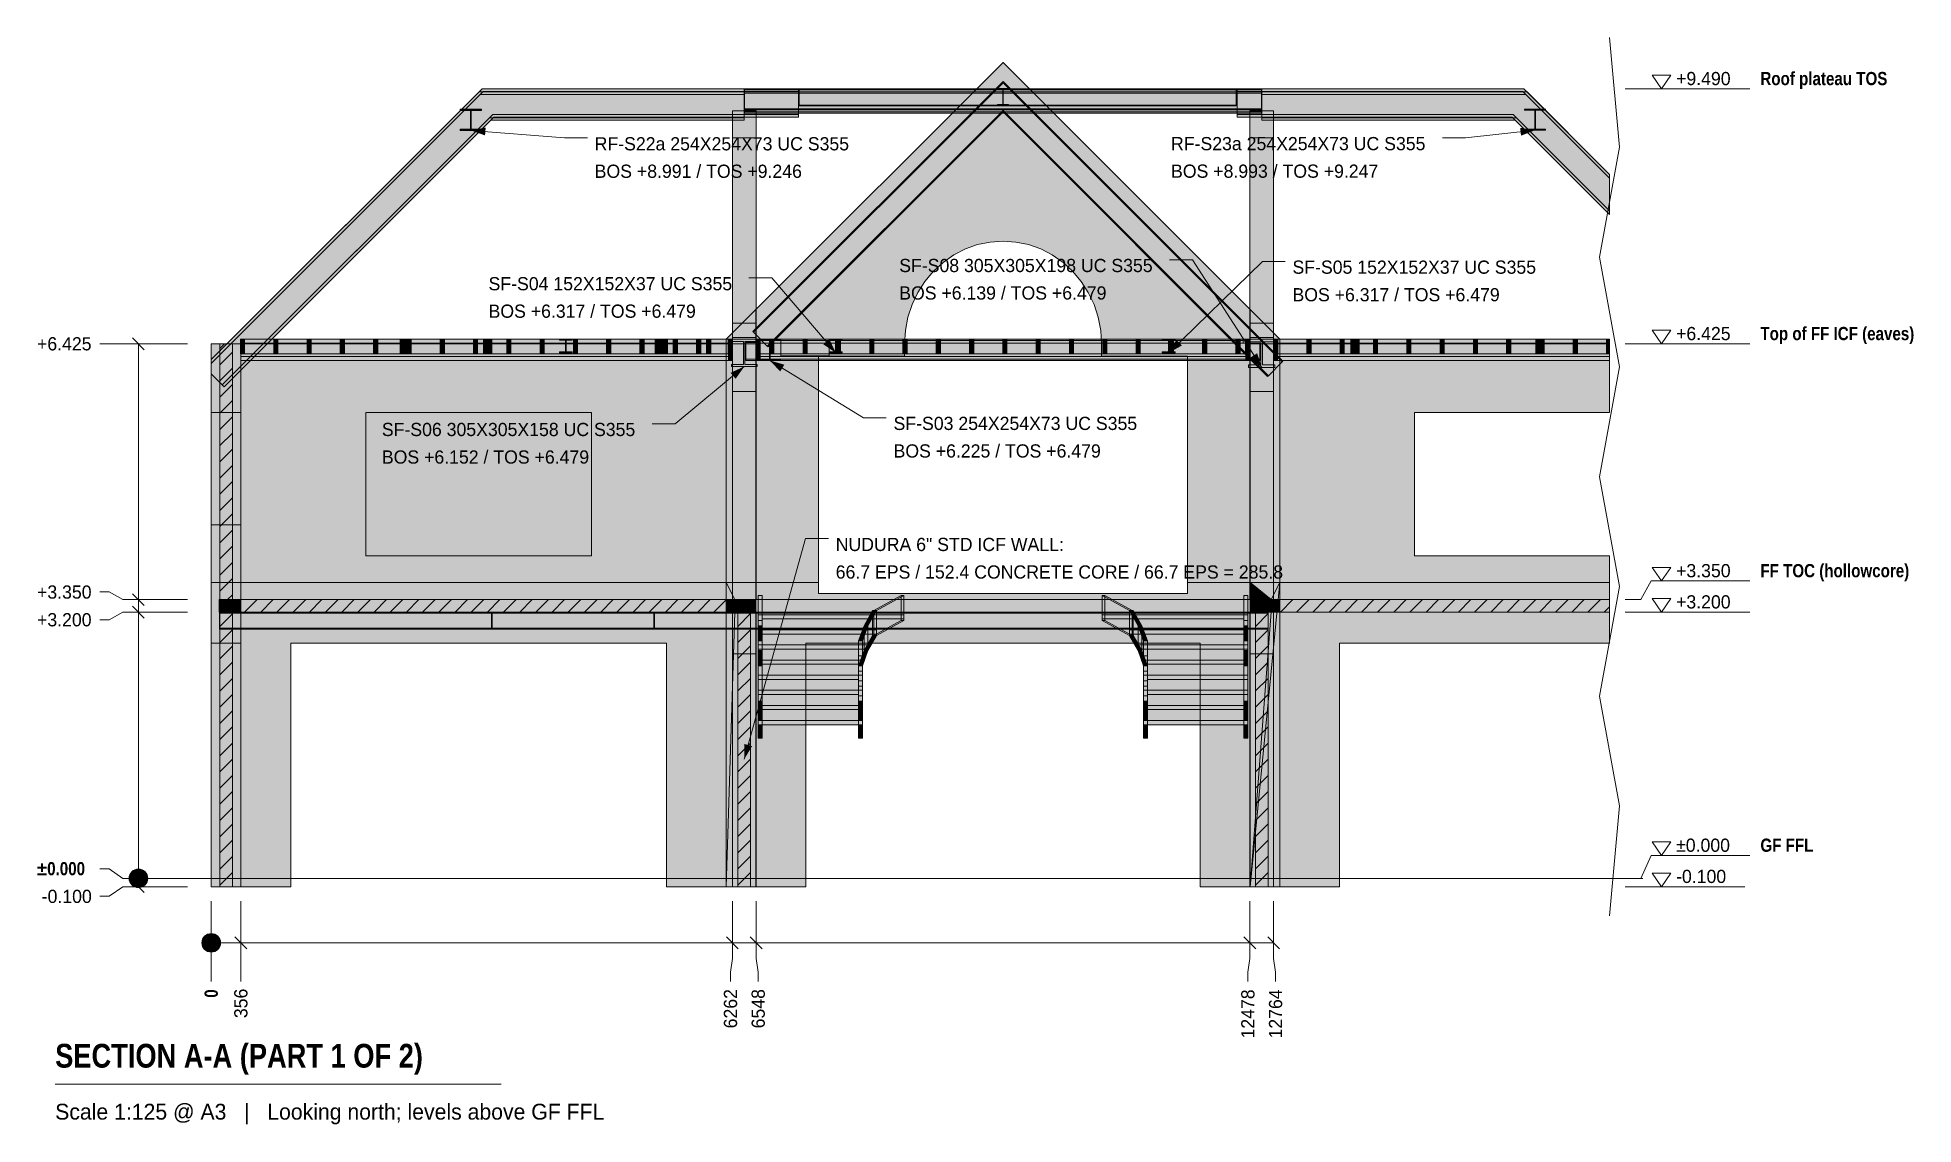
# Model space of a CAD drawing. Header units: millimetres. Extents: x -2122 to 20417, y -2959 to 10107.
import ezdxf

# ---------------------------------------------------------------- set-up
doc = ezdxf.new("R2010")
doc.units = ezdxf.units.MM
doc.linetypes.add('DASHED', pattern=[1.524, 1.27, -0.254])
for name, color, linetype in [('FILL-C_BDBDBF', 7, 'Continuous'), ('FILL-EPS', 7, 'Continuous'), ('FILL-INK', 7, 'Continuous'), ('FILL-LIGHT', 7, 'Continuous'), ('FILL-STEEL', 7, 'Continuous'), ('FILL-TIMBER', 7, 'Continuous'), ('FILL-WHITE', 7, 'Continuous'), ('LINE-CORE', 7, 'Continuous'), ('LINE-INK', 7, 'Continuous'), ('LINE-STEEL-DASH', 7, 'DASHED'), ('LINE-STEEL_GREY', 7, 'Continuous'), ('TEXT-INK', 7, 'Continuous'), ('TEXT-STEEL', 7, 'Continuous'), ('TEXT-STEEL_GREY', 7, 'Continuous')]:
    doc.layers.add(name, color=color, linetype=linetype)
doc.styles.add('OpenSansCondensed-Bold', font='OpenSansCondensed-Bold.ttf')

msp = doc.modelspace()

# ---------------------------------------------------------------- texts
at = {"layer": 'TEXT-INK'}
for s, height, p in [('+9.490', 158.7, (17565, 9534)), ('RF-S22a 254X254X73 UC S355', 158.75, (4572, 8750)), ('RF-S23a 254X254X73 UC S355', 158.75, (11497, 8752)), ('BOS +8.991 / TOS +9.246', 158.75, (4572, 8420)), ('BOS +8.993 / TOS +9.247', 158.75, (11497, 8421)), ('SF-S08 305X305X198 UC S355', 158.75, (8231, 7287)), ('SF-S04 152X152X37 UC S355', 158.75, (3297, 7068)), ('SF-S05 152X152X37 UC S355', 158.75, (12956, 7267)), ('BOS +6.139 / TOS +6.479', 158.75, (8231, 6957)), ('BOS +6.317 / TOS +6.479', 158.75, (12956, 6936)), ('BOS +6.317 / TOS +6.479', 158.75, (3297, 6738)), ('+6.425', 158.7, (17565, 6469)), ('+6.425', 158.7, (-2128, 6346)), ('SF-S06 305X305X158 UC S355', 158.75, (2015, 5316)), ('SF-S03 254X254X73 UC S355', 158.75, (8163, 5389)), ('BOS +6.225 / TOS +6.479', 158.75, (8163, 5058)), ('BOS +6.152 / TOS +6.479', 158.75, (2015, 4985)), ('NUDURA 6" STD ICF WALL:', 158.75, (7468, 3934)), ('66.7 EPS / 152.4 CONCRETE CORE / 66.7 EPS = 285.8', 158.75, (7468, 3603)), ('+3.350', 158.7, (17565, 3619)), ('+3.350', 158.7, (-2128, 3362)), ('+3.200', 158.7, (17565, 3244)), ('+3.200', 158.7, (-2128, 3029)), ('±0.000', 158.7, (17565, 319)), ('-0.100', 158.7, (17565, -56)), ('-0.100', 158.7, (-2072, -296))]:
    msp.add_text(s, height=height, dxfattribs=at).set_placement(p)
at = {"layer": 'TEXT-INK', "style": 'OpenSansCondensed-Bold'}
for s, height, p in [('±0.000', 158.7, (-2128, 37)), ('SECTION A-A (PART 1 OF 2)', 285.75, (-1910, -2275))]:
    msp.add_text(s, height=height, dxfattribs=at).set_placement(p)
msp.add_text('0', height=159, rotation=90, dxfattribs=at).set_placement((44, -1435))
at = {"layer": 'TEXT-INK'}
for s, p in [('356', (400, -1680)), ('6262', (6283, -1803)), ('6548', (6616, -1803)), ('12478', (12499, -1925)), ('12764', (12832, -1925))]:
    msp.add_text(s, height=158.7, rotation=90, dxfattribs=at).set_placement(p)
at = {"layer": 'TEXT-STEEL', "style": 'OpenSansCondensed-Bold'}
for s, height, p in [('Roof plateau TOS', 158.75, (18578, 9534)), ('Top of FF ICF (eaves)', 158.75, (18578, 6469)), ('FF TOC (hollowcore)', 158.75, (18578, 3619)), ('GF FFL', 158.7, (18578, 319))]:
    msp.add_text(s, height=height, dxfattribs=at).set_placement(p)
at = {"layer": 'TEXT-STEEL_GREY'}
msp.add_text('Scale 1:125 @ A3   |   Looking north; levels above GF FFL', height=190.5, dxfattribs=at).set_placement((-1910, -2900))

# ---------------------------------------------------------------- hatches: boundary and pattern name
at = {"layer": 'FILL-C_BDBDBF', "true_color": 0xbdbdbf}
h = msp.add_hatch(color=256, dxfattribs=at)
h.dxf.hatch_style = 1
h.paths.add_polyline_path([(219, 3351), (137, 3351), (67, 3351), (67, 6425), (219, 6425)])
h = msp.add_hatch(color=256, dxfattribs=at)
h.dxf.hatch_style = 1
h.paths.add_polyline_path([(67, 3199), (219, 3199), (219, -100), (67, -100)])
h = msp.add_hatch(color=256, dxfattribs=at)
h.dxf.hatch_style = 1
h.paths.add_polyline_path([(6446, -100), (6361, -100), (6294, -100), (6294, 3200), (6446, 3200)])
h = msp.add_hatch(color=256, dxfattribs=at)
h.dxf.hatch_style = 1
h.paths.add_polyline_path([(12662, -100), (12577, -100), (12510, -100), (12510, 3200), (12662, 3200)])
at = {"layer": 'FILL-EPS', "true_color": 0xccffff}
h = msp.add_hatch(color=256, dxfattribs=at)
h.dxf.hatch_style = 1
h.paths.add_polyline_path([(-35, 2442), (-35, 2921), (-35, 3558), (-35, 4211), (-35, 4248), (-35, 4250), (-35, 4279), (-35, 5600), (-35, 5603), (-35, 5647), (-35, 6425), (67, 6425), (67, 3351), (67, 3351), (67, 3309), (67, 3199), (67, 3199), (67, -100), (-35, -100)])
h = msp.add_hatch(color=256, dxfattribs=at)
h.dxf.hatch_style = 1
h.paths.add_polyline_path([(321, 6425), (321, 5647), (321, 5603), (321, 5600), (321, 5572), (321, 4250), (321, 4248), (321, 4211), (321, 3558), (321, 3408), (321, 3351), (219, 3351), (219, 6425), (223, 6425)])
h = msp.add_hatch(color=256, dxfattribs=at)
h.dxf.hatch_style = 1
h.paths.add_polyline_path([(321, -100), (274, -100), (219, -100), (219, 3199), (251, 3199), (321, 3199), (321, 2874), (321, 332)])
h = msp.add_hatch(color=256, dxfattribs=at)
h.dxf.hatch_style = 1
h.paths.add_polyline_path([(6227, 3200), (6283, 3200), (6294, 3200), (6294, -100), (6227, -100), (6227, 1210), (6227, 2966)])
h = msp.add_hatch(color=256, dxfattribs=at)
h.dxf.hatch_style = 1
h.paths.add_polyline_path([(6513, 3200), (6513, 2966), (6513, 1657), (6513, -100), (6446, -100), (6446, 3200), (6512, 3200)])
h = msp.add_hatch(color=256, dxfattribs=at)
h.dxf.hatch_style = 1
h.paths.add_polyline_path([(12510, 3200), (12510, -100), (12443, -100), (12443, 1210), (12443, 2966), (12443, 3200)])
h = msp.add_hatch(color=256, dxfattribs=at)
h.dxf.hatch_style = 1
h.paths.add_polyline_path([(12673, 3200), (12729, 3200), (12729, 2966), (12729, 1657), (12729, -100), (12662, -100), (12662, 3200), (12672, 3200)])
at = {"layer": 'FILL-INK', "true_color": 0x1a1a1f}
h = msp.add_hatch(color=256, dxfattribs=at)
h.dxf.hatch_style = 1
h.paths.add_polyline_path([(3084, 8991), (3262, 9024), (3255, 8930)])
h = msp.add_hatch(color=256, dxfattribs=at)
h.dxf.hatch_style = 1
h.paths.add_polyline_path([(15871, 8993), (15702, 8927), (15692, 9021)])
h = msp.add_hatch(color=256, dxfattribs=at)
h.dxf.hatch_style = 1
h.paths.add_polyline_path([(7469, 6317), (7319, 6419), (7391, 6481)])
h = msp.add_hatch(color=256, dxfattribs=at)
h.dxf.hatch_style = 1
h.paths.add_polyline_path([(11469, 6317), (11561, 6473), (11627, 6405)])
h = msp.add_hatch(color=256, dxfattribs=at)
h.dxf.hatch_style = 1
h.paths.add_polyline_path([(12586, 6139), (12452, 6261), (12532, 6312)])
h = msp.add_hatch(color=256, dxfattribs=at)
h.dxf.hatch_style = 1
h.paths.add_polyline_path([(6370, 6152), (6265, 6004), (6205, 6077)])
h = msp.add_hatch(color=256, dxfattribs=at)
h.dxf.hatch_style = 1
h.paths.add_polyline_path([(6676, 6225), (6850, 6174), (6801, 6093)])
h = msp.add_hatch(color=256, dxfattribs=at)
h.dxf.hatch_style = 1
h.paths.add_polyline_path([(6370, 1433), (6371, 1615), (6463, 1589)])
at = {"layer": 'FILL-LIGHT', "true_color": 0xcccccf}
h = msp.add_hatch(color=256, dxfattribs=at)
h.dxf.hatch_style = 1
h.paths.add_polyline_path([(62, 3350), (3181, 3350), (6369, 3350), (6369, 3274), (6369, 3200), (3250, 3200), (62, 3200), (62, 3276)])
h = msp.add_hatch(color=256, dxfattribs=at)
h.dxf.hatch_style = 1
h.paths.add_polyline_path([(16765, 3350), (16765, 3200), (13084, 3200), (12587, 3200), (12587, 3212), (12587, 3350)])
at = {"layer": 'FILL-STEEL', "true_color": 0x0d2973}
h = msp.add_hatch(color=256, dxfattribs=at)
h.dxf.hatch_style = 1
h.paths.add_polyline_path([(2957, 8991), (2957, 8994), (2957, 9006), (3056, 9006), (3080, 9006), (3080, 9048), (3080, 9231), (2980, 9231), (2957, 9231), (2957, 9234), (2957, 9246), (3163, 9246), (3211, 9246), (3211, 9243), (3211, 9231), (3112, 9231), (3088, 9231), (3088, 9189), (3088, 9006), (3188, 9006), (3211, 9006), (3211, 9003), (3211, 8991), (3005, 8991)])
h = msp.add_hatch(color=256, dxfattribs=at)
h.dxf.hatch_style = 1
h.paths.add_polyline_path([(15744, 8993), (15744, 8996), (15744, 9007), (15843, 9007), (15867, 9007), (15867, 9050), (15867, 9233), (15767, 9233), (15744, 9233), (15744, 9235), (15744, 9247), (15950, 9247), (15998, 9247), (15998, 9244), (15998, 9233), (15899, 9233), (15875, 9233), (15875, 9190), (15875, 9007), (15975, 9007), (15998, 9007), (15998, 9004), (15998, 8993), (15792, 8993)])
h = msp.add_hatch(color=256, dxfattribs=at)
h.dxf.hatch_style = 1
h.paths.add_polyline_path([(6214, 6152), (6214, 6164), (6214, 6177), (6289, 6177), (6362, 6177), (6362, 6314), (6362, 6454), (6287, 6454), (6214, 6454), (6214, 6466), (6214, 6479), (6372, 6479), (6526, 6479), (6526, 6467), (6526, 6454), (6451, 6454), (6378, 6454), (6378, 6317), (6378, 6177), (6453, 6177), (6526, 6177), (6526, 6165), (6526, 6152), (6368, 6152)])
h = msp.add_hatch(color=256, dxfattribs=at)
h.dxf.hatch_style = 1
h.paths.add_polyline_path([(6549, 6225), (6549, 6231), (6549, 6239), (6616, 6239), (6672, 6239), (6672, 6340), (6672, 6465), (6604, 6465), (6549, 6465), (6549, 6471), (6549, 6479), (6689, 6479), (6803, 6479), (6803, 6473), (6803, 6465), (6736, 6465), (6680, 6465), (6680, 6363), (6680, 6239), (6748, 6239), (6803, 6239), (6803, 6233), (6803, 6225), (6663, 6225)])
h = msp.add_hatch(color=256, dxfattribs=at)
h.dxf.hatch_style = 1
h.paths.add_polyline_path([(7392, 6317), (7392, 6322), (7392, 6329), (7432, 6329), (7465, 6329), (7465, 6391), (7465, 6468), (7425, 6468), (7392, 6468), (7392, 6473), (7392, 6479), (7477, 6479), (7546, 6479), (7546, 6474), (7546, 6468), (7506, 6468), (7473, 6468), (7473, 6405), (7473, 6329), (7513, 6329), (7546, 6329), (7546, 6324), (7546, 6317), (7461, 6317)])
h = msp.add_hatch(color=256, dxfattribs=at)
h.dxf.hatch_style = 1
h.paths.add_polyline_path([(11392, 6317), (11392, 6322), (11392, 6329), (11432, 6329), (11465, 6329), (11465, 6391), (11465, 6468), (11425, 6468), (11392, 6468), (11392, 6473), (11392, 6479), (11477, 6479), (11546, 6479), (11546, 6474), (11546, 6468), (11506, 6468), (11473, 6468), (11473, 6405), (11473, 6329), (11513, 6329), (11546, 6329), (11546, 6324), (11546, 6317), (11461, 6317)])
h = msp.add_hatch(color=256, dxfattribs=at)
h.dxf.hatch_style = 1
h.paths.add_polyline_path([(12429, 6139), (12429, 6155), (12429, 6171), (12504, 6171), (12576, 6171), (12576, 6307), (12576, 6448), (12502, 6448), (12429, 6448), (12429, 6463), (12429, 6479), (12588, 6479), (12743, 6479), (12743, 6464), (12743, 6448), (12668, 6448), (12596, 6448), (12596, 6311), (12596, 6171), (12670, 6171), (12743, 6171), (12743, 6155), (12743, 6139), (12584, 6139)])
at = {"layer": 'FILL-TIMBER', "true_color": 0xedd6a8}
h = msp.add_hatch(color=256, dxfattribs=at)
h.dxf.hatch_style = 1
h.paths.add_polyline_path([(366, 6479), (366, 6358), (366, 6304), (351, 6304), (316, 6304), (316, 6425), (316, 6479), (331, 6479)])
h = msp.add_hatch(color=256, dxfattribs=at)
h.dxf.hatch_style = 1
h.paths.add_polyline_path([(766, 6479), (766, 6358), (766, 6304), (751, 6304), (716, 6304), (716, 6425), (716, 6479), (731, 6479)])
h = msp.add_hatch(color=256, dxfattribs=at)
h.dxf.hatch_style = 1
h.paths.add_polyline_path([(1166, 6479), (1166, 6358), (1166, 6304), (1151, 6304), (1116, 6304), (1116, 6425), (1116, 6479), (1131, 6479)])
h = msp.add_hatch(color=256, dxfattribs=at)
h.dxf.hatch_style = 1
h.paths.add_polyline_path([(1566, 6479), (1566, 6358), (1566, 6304), (1551, 6304), (1516, 6304), (1516, 6425), (1516, 6479), (1531, 6479)])
h = msp.add_hatch(color=256, dxfattribs=at)
h.dxf.hatch_style = 1
h.paths.add_polyline_path([(1966, 6479), (1966, 6358), (1966, 6304), (1951, 6304), (1916, 6304), (1916, 6425), (1916, 6479), (1931, 6479)])
h = msp.add_hatch(color=256, dxfattribs=at)
h.dxf.hatch_style = 1
h.paths.add_polyline_path([(2366, 6479), (2366, 6358), (2366, 6304), (2351, 6304), (2316, 6304), (2316, 6425), (2316, 6479), (2331, 6479)])
h = msp.add_hatch(color=256, dxfattribs=at)
h.dxf.hatch_style = 1
h.paths.add_polyline_path([(2766, 6479), (2766, 6358), (2766, 6304), (2751, 6304), (2716, 6304), (2716, 6425), (2716, 6479), (2731, 6479)])
h = msp.add_hatch(color=256, dxfattribs=at)
h.dxf.hatch_style = 1
h.paths.add_polyline_path([(3166, 6358), (3166, 6304), (3151, 6304), (3116, 6304), (3116, 6425), (3116, 6479), (3131, 6479), (3166, 6479)])
h = msp.add_hatch(color=256, dxfattribs=at)
h.dxf.hatch_style = 1
h.paths.add_polyline_path([(3566, 6358), (3566, 6304), (3551, 6304), (3516, 6304), (3516, 6425), (3516, 6479), (3531, 6479), (3566, 6479)])
h = msp.add_hatch(color=256, dxfattribs=at)
h.dxf.hatch_style = 1
h.paths.add_polyline_path([(3966, 6479), (3966, 6358), (3966, 6304), (3951, 6304), (3916, 6304), (3916, 6425), (3916, 6479), (3931, 6479)])
h = msp.add_hatch(color=256, dxfattribs=at)
h.dxf.hatch_style = 1
h.paths.add_polyline_path([(4366, 6479), (4366, 6358), (4366, 6304), (4351, 6304), (4316, 6304), (4316, 6425), (4316, 6479), (4331, 6479)])
h = msp.add_hatch(color=256, dxfattribs=at)
h.dxf.hatch_style = 1
h.paths.add_polyline_path([(4766, 6479), (4766, 6358), (4766, 6304), (4751, 6304), (4716, 6304), (4716, 6425), (4716, 6479), (4731, 6479)])
h = msp.add_hatch(color=256, dxfattribs=at)
h.dxf.hatch_style = 1
h.paths.add_polyline_path([(5166, 6479), (5166, 6358), (5166, 6304), (5151, 6304), (5116, 6304), (5116, 6425), (5116, 6479), (5131, 6479)])
h = msp.add_hatch(color=256, dxfattribs=at)
h.dxf.hatch_style = 1
h.paths.add_polyline_path([(5566, 6479), (5566, 6358), (5566, 6304), (5551, 6304), (5516, 6304), (5516, 6425), (5516, 6479), (5531, 6479)])
h = msp.add_hatch(color=256, dxfattribs=at)
h.dxf.hatch_style = 1
h.paths.add_polyline_path([(5966, 6479), (5966, 6358), (5966, 6304), (5951, 6304), (5916, 6304), (5916, 6425), (5916, 6479), (5931, 6479)])
h = msp.add_hatch(color=256, dxfattribs=at)
h.dxf.hatch_style = 1
h.paths.add_polyline_path([(6227, 6479), (6227, 6358), (6227, 6304), (6212, 6304), (6177, 6304), (6177, 6425), (6177, 6479), (6192, 6479)])
h = msp.add_hatch(color=256, dxfattribs=at)
h.dxf.hatch_style = 1
h.paths.add_polyline_path([(13756, 6354), (13756, 6304), (13727, 6304), (13656, 6304), (13656, 6429), (13656, 6479), (13685, 6479), (13756, 6479)])
h = msp.add_hatch(color=256, dxfattribs=at)
h.dxf.hatch_style = 1
h.paths.add_polyline_path([(15981, 6442), (15981, 6304), (15902, 6304), (15881, 6304), (15881, 6341), (15881, 6479), (15960, 6479), (15981, 6479)])
h = msp.add_hatch(color=256, dxfattribs=at)
h.dxf.hatch_style = 1
h.paths.add_polyline_path([(6538, 1897), (6538, 1984), (6575, 1984), (6585, 1984), (6585, 1923), (6585, 1897)])
h = msp.add_hatch(color=256, dxfattribs=at)
h.dxf.hatch_style = 1
h.paths.add_polyline_path([(6538, 1684), (6538, 1745), (6538, 1847), (6585, 1847), (6585, 1684), (6548, 1684)])
h = msp.add_hatch(color=256, dxfattribs=at)
h.dxf.hatch_style = 1
h.paths.add_polyline_path([(6585, 1897), (7534, 1897), (7741, 1897), (7741, 1847), (6792, 1847), (6585, 1847)])
h = msp.add_hatch(color=256, dxfattribs=at)
h.dxf.hatch_style = 1
h.paths.add_polyline_path([(7741, 1984), (7778, 1984), (7788, 1984), (7788, 1923), (7788, 1897), (7741, 1897)])
h = msp.add_hatch(color=256, dxfattribs=at)
h.dxf.hatch_style = 1
h.paths.add_polyline_path([(7788, 1847), (7788, 1684), (7751, 1684), (7741, 1684), (7741, 1745), (7741, 1847)])
h = msp.add_hatch(color=256, dxfattribs=at)
h.dxf.hatch_style = 1
h.paths.add_polyline_path([(11168, 1897), (11168, 1984), (11205, 1984), (11215, 1984), (11215, 1923), (11215, 1897)])
h = msp.add_hatch(color=256, dxfattribs=at)
h.dxf.hatch_style = 1
h.paths.add_polyline_path([(11168, 1684), (11168, 1745), (11168, 1847), (11215, 1847), (11215, 1684), (11178, 1684)])
h = msp.add_hatch(color=256, dxfattribs=at)
h.dxf.hatch_style = 1
h.paths.add_polyline_path([(11215, 1897), (12164, 1897), (12371, 1897), (12371, 1847), (11422, 1847), (11215, 1847)])
h = msp.add_hatch(color=256, dxfattribs=at)
h.dxf.hatch_style = 1
h.paths.add_polyline_path([(12371, 1984), (12408, 1984), (12418, 1984), (12418, 1923), (12418, 1897), (12371, 1897)])
h = msp.add_hatch(color=256, dxfattribs=at)
h.dxf.hatch_style = 1
h.paths.add_polyline_path([(12418, 1847), (12418, 1684), (12381, 1684), (12371, 1684), (12371, 1745), (12371, 1847)])
at = {"layer": 'FILL-WHITE', "true_color": 0xffffff}
h = msp.add_hatch(color=256, dxfattribs=at)
h.dxf.hatch_style = 1
h.paths.add_polyline_path([(9478, 9805), (12447, 6836), (12447, 3558), (11696, 3558), (11696, 6275), (10662, 6275), (10662, 6425), (10652, 6586), (10622, 6744), (10572, 6897), (10503, 7042), (10417, 7176), (10315, 7298), (10199, 7404), (10070, 7494), (9931, 7565), (9785, 7617), (9633, 7648), (9478, 7659), (9324, 7648), (9172, 7617), (9026, 7565), (8887, 7494), (8758, 7404), (8642, 7298), (8540, 7176), (8454, 7042), (8385, 6897), (8335, 6744), (8305, 6586), (8295, 6425), (8295, 6275), (7261, 6275), (7261, 3558), (6509, 3558), (6509, 6836)])
h = msp.add_hatch(color=256, dxfattribs=at)
h.dxf.hatch_style = 1
h.paths.add_polyline_path([(9478, 9805), (12447, 6836), (12447, 3558), (11696, 3558), (11696, 6275), (10662, 6275), (10662, 6425), (10652, 6586), (10622, 6744), (10572, 6897), (10503, 7042), (10417, 7176), (10315, 7298), (10199, 7404), (10070, 7494), (9931, 7565), (9785, 7617), (9633, 7648), (9478, 7659), (9324, 7648), (9172, 7617), (9026, 7565), (8887, 7494), (8758, 7404), (8642, 7298), (8540, 7176), (8454, 7042), (8385, 6897), (8335, 6744), (8305, 6586), (8295, 6425), (8295, 6275), (7261, 6275), (7261, 3558), (6509, 3558), (6509, 6836)])
h = msp.add_hatch(color=256, dxfattribs=at)
h.dxf.hatch_style = 1
h.paths.add_polyline_path([(9477, 9807), (9477, 9807), (9477, 9807), (9477, 9807), (9477, 9807), (9477, 9807), (9478, 9807), (9478, 9807), (9478, 9807), (9478, 9807), (9478, 9807), (9478, 9805), (9478, 9805), (9478, 9807), (9478, 9807), (9478, 9807), (9478, 9807), (9478, 9807), (9478, 9807), (9478, 9807), (9478, 9807), (9478, 9807), (9479, 9807), (9479, 9807), (9479, 9807), (9479, 9807), (9478, 9805)])
h = msp.add_hatch(color=256, dxfattribs=at)
h.dxf.hatch_style = 1
h.paths.add_polyline_path([(9477, 9807), (9477, 9807), (9477, 9807), (9477, 9807), (9477, 9807), (9477, 9807), (9478, 9807), (9478, 9807), (9478, 9807), (9478, 9807), (9478, 9807), (9478, 9805), (9478, 9805), (9478, 9807), (9478, 9807), (9478, 9807), (9478, 9807), (9478, 9807), (9478, 9807), (9478, 9807), (9478, 9807), (9478, 9807), (9479, 9807), (9479, 9807), (9479, 9807), (9479, 9807), (9478, 9805)])
h = msp.add_hatch(color=256, dxfattribs=at)
h.dxf.hatch_style = 1
h.paths.add_polyline_path([(3221, 9490), (6367, 9490), (6367, 9459), (3234, 9459), (-35, 6190), (-35, 6235)])
h = msp.add_hatch(color=256, dxfattribs=at)
h.dxf.hatch_style = 1
h.paths.add_polyline_path([(3221, 9490), (6367, 9490), (6367, 9459), (3234, 9459), (-35, 6190), (-35, 6235)])
h = msp.add_hatch(color=256, dxfattribs=at)
h.dxf.hatch_style = 1
h.paths.add_polyline_path([(3221, 9490), (7020, 9490), (7020, 9490), (7020, 9459), (3234, 9459), (-35, 6190), (-35, 6235)])
h = msp.add_hatch(color=256, dxfattribs=at)
h.dxf.hatch_style = 1
h.paths.add_polyline_path([(3221, 9490), (7020, 9490), (7020, 9490), (7020, 9459), (3234, 9459), (-35, 6190), (-35, 6235)])
h = msp.add_hatch(color=256, dxfattribs=at)
h.dxf.hatch_style = 1
h.paths.add_polyline_path([(6372, 9490), (12583, 9490), (12583, 9476), (6372, 9476)])
h = msp.add_hatch(color=256, dxfattribs=at)
h.dxf.hatch_style = 1
h.paths.add_polyline_path([(6372, 9490), (12583, 9490), (12583, 9476), (6372, 9476)])
h = msp.add_hatch(color=256, dxfattribs=at)
h.dxf.hatch_style = 1
h.paths.add_polyline_path([(6372, 9476), (12583, 9476), (12583, 9476), (12583, 9250), (6372, 9250), (6372, 9250)])
h = msp.add_hatch(color=256, dxfattribs=at)
h.dxf.hatch_style = 1
h.paths.add_polyline_path([(6372, 9476), (12583, 9476), (12583, 9476), (12583, 9250), (6372, 9250), (6372, 9250)])
h = msp.add_hatch(color=256, dxfattribs=at)
h.dxf.hatch_style = 1
h.paths.add_polyline_path([(6471, 6572), (9478, 9579), (12841, 6216), (12832, 6208), (9478, 9561), (6480, 6564), (6471, 6572)])
h = msp.add_hatch(color=256, dxfattribs=at)
h.dxf.hatch_style = 1
h.paths.add_polyline_path([(6471, 6572), (9478, 9579), (12841, 6216), (12832, 6208), (9478, 9561), (6480, 6564), (6471, 6572)])
h = msp.add_hatch(color=256, dxfattribs=at)
h.dxf.hatch_style = 1
h.paths.add_polyline_path([(9478, 9561), (9478, 9561), (12832, 6208), (12832, 6208), (12832, 6208), (12832, 6208), (12666, 6042), (9478, 9230), (6646, 6398), (6480, 6564)])
h = msp.add_hatch(color=256, dxfattribs=at)
h.dxf.hatch_style = 1
h.paths.add_polyline_path([(9478, 9561), (9478, 9561), (12832, 6208), (12832, 6208), (12832, 6208), (12832, 6208), (12666, 6042), (9478, 9230), (6646, 6398), (6480, 6564)])
h = msp.add_hatch(color=256, dxfattribs=at)
h.dxf.hatch_style = 1
h.paths.add_polyline_path([(7030, 9490), (12281, 9490), (12281, 9490), (12281, 9482), (7030, 9482), (7030, 9482)])
h = msp.add_hatch(color=256, dxfattribs=at)
h.dxf.hatch_style = 1
h.paths.add_polyline_path([(7030, 9490), (12281, 9490), (12281, 9482), (7030, 9482)])
h = msp.add_hatch(color=256, dxfattribs=at)
h.dxf.hatch_style = 1
h.paths.add_polyline_path([(7030, 9295), (7030, 9482), (12281, 9482), (12281, 9482), (12281, 9482), (12281, 9482), (12281, 9295), (7030, 9295), (7030, 9295), (7030, 9295)])
h = msp.add_hatch(color=256, dxfattribs=at)
h.dxf.hatch_style = 1
h.paths.add_polyline_path([(7030, 9482), (7030, 9482), (12281, 9482), (12281, 9295), (12281, 9295), (12281, 9295), (12281, 9295), (7030, 9295), (7030, 9482), (7030, 9482)])
h = msp.add_hatch(color=256, dxfattribs=at)
h.dxf.hatch_style = 1
h.paths.add_polyline_path([(9410, 9495), (9410, 9495), (9411, 9495), (9410, 9495)])
h = msp.add_hatch(color=256, dxfattribs=at)
h.dxf.hatch_style = 1
h.paths.add_polyline_path([(9411, 9300), (9475, 9300), (9475, 9475), (9475, 9475), (9475, 9487), (9411, 9487), (9411, 9495), (9545, 9495), (9545, 9487), (9481, 9487), (9481, 9312), (9481, 9312), (9481, 9300), (9545, 9300), (9545, 9292), (9411, 9292)])
h = msp.add_hatch(color=256, dxfattribs=at)
h.dxf.hatch_style = 1
h.paths.add_polyline_path([(9545, 9495), (9545, 9487), (9481, 9487), (9481, 9466), (9481, 9466), (9481, 9300), (9545, 9300), (9545, 9292), (9411, 9292), (9411, 9300), (9475, 9300), (9475, 9487), (9411, 9487), (9411, 9495)])
h = msp.add_hatch(color=256, dxfattribs=at)
h.dxf.hatch_style = 1
h.paths.add_polyline_path([(9475, 9312), (9475, 9475), (9481, 9475), (9481, 9475), (9481, 9312), (9475, 9312)])
h = msp.add_hatch(color=256, dxfattribs=at)
h.dxf.hatch_style = 1
h.paths.add_polyline_path([(9546, 9495), (9546, 9495), (9546, 9495), (9545, 9495), (9545, 9495)])
h = msp.add_hatch(color=256, dxfattribs=at)
h.dxf.hatch_style = 1
h.paths.add_polyline_path([(15736, 9490), (16765, 8460), (16765, 8416), (15723, 9459), (12291, 9459), (12291, 9490)])
h = msp.add_hatch(color=256, dxfattribs=at)
h.dxf.hatch_style = 1
h.paths.add_polyline_path([(15736, 9490), (16765, 8460), (16765, 8416), (15723, 9459), (12291, 9459), (12291, 9490)])
h = msp.add_hatch(color=256, dxfattribs=at)
h.dxf.hatch_style = 1
h.paths.add_polyline_path([(15736, 9490), (16765, 8460), (16765, 8416), (15723, 9459), (12588, 9459), (12588, 9490)])
h = msp.add_hatch(color=256, dxfattribs=at)
h.dxf.hatch_style = 1
h.paths.add_polyline_path([(15736, 9490), (16765, 8460), (16765, 8416), (15723, 9459), (12588, 9459), (12588, 9490)])
h = msp.add_hatch(color=256, dxfattribs=at)
h.dxf.hatch_style = 1
h.paths.add_polyline_path([(3234, 9459), (3234, 9459), (6367, 9459), (6367, 9459), (6367, 9459), (6367, 9459), (6367, 9182), (3348, 9182), (98, 5931), (-35, 6063), (-35, 6190)])
h = msp.add_hatch(color=256, dxfattribs=at)
h.dxf.hatch_style = 1
h.paths.add_polyline_path([(3234, 9459), (3234, 9459), (6367, 9459), (6367, 9459), (6367, 9459), (6367, 9459), (6367, 9182), (3348, 9182), (98, 5931), (-35, 6063), (-35, 6190)])
h = msp.add_hatch(color=256, dxfattribs=at)
h.dxf.hatch_style = 1
h.paths.add_polyline_path([(3234, 9459), (3234, 9459), (7020, 9459), (7020, 9182), (3348, 9182), (98, 5931), (-35, 6063), (-35, 6190)])
h = msp.add_hatch(color=256, dxfattribs=at)
h.dxf.hatch_style = 1
h.paths.add_polyline_path([(3234, 9459), (3234, 9459), (7020, 9459), (7020, 9182), (3348, 9182), (98, 5931), (-35, 6063), (-35, 6190)])
h = msp.add_hatch(color=256, dxfattribs=at)
h.dxf.hatch_style = 1
h.paths.add_polyline_path([(3183, 9452), (6367, 9452), (6367, 9452), (6367, 9421), (3196, 9421), (-35, 6190), (-35, 6235)])
h = msp.add_hatch(color=256, dxfattribs=at)
h.dxf.hatch_style = 1
h.paths.add_polyline_path([(3183, 9452), (6367, 9452), (6367, 9421), (3196, 9421), (-35, 6190), (-35, 6235)])
h = msp.add_hatch(color=256, dxfattribs=at)
h.dxf.hatch_style = 1
h.paths.add_polyline_path([(3196, 9421), (3196, 9421), (3196, 9421), (6367, 9421), (6367, 9421), (6367, 9421), (6367, 9421), (6367, 9143), (3310, 9143), (98, 5931), (-35, 6063), (-35, 6190)])
h = msp.add_hatch(color=256, dxfattribs=at)
h.dxf.hatch_style = 1
h.paths.add_polyline_path([(3196, 9421), (6367, 9421), (6367, 9143), (3310, 9143), (98, 5931), (-35, 6063), (-35, 6190)])
h = msp.add_hatch(color=256, dxfattribs=at)
h.dxf.hatch_style = 1
h.paths.add_polyline_path([(2955, 9246), (2955, 9246), (2956, 9246), (2957, 9246), (3211, 9246), (3211, 9231), (3088, 9231), (3088, 9006), (3211, 9006), (3211, 8991), (2957, 8991), (2957, 9006), (3080, 9006), (3080, 9231), (2957, 9231), (2957, 9246), (2955, 9246)])
h = msp.add_hatch(color=256, dxfattribs=at)
h.dxf.hatch_style = 1
h.paths.add_polyline_path([(2955, 9246), (2955, 9246), (2956, 9246), (2957, 9246), (3211, 9246), (3211, 9231), (3088, 9231), (3088, 9006), (3211, 9006), (3211, 8991), (2957, 8991), (2957, 9006), (3080, 9006), (3080, 9231), (2957, 9231), (2957, 9246), (2955, 9246)])
h = msp.add_hatch(color=256, dxfattribs=at)
h.dxf.hatch_style = 1
h.paths.add_polyline_path([(2957, 9006), (3080, 9006), (3080, 9231), (2957, 9231), (2957, 9246), (3211, 9246), (3211, 9246), (3211, 9231), (3088, 9231), (3088, 9006), (3211, 9006), (3211, 8991), (2957, 8991)])
h = msp.add_hatch(color=256, dxfattribs=at)
h.dxf.hatch_style = 1
h.paths.add_polyline_path([(2957, 9006), (3080, 9006), (3080, 9231), (2957, 9231), (2957, 9246), (3211, 9246), (3211, 9246), (3211, 9231), (3088, 9231), (3088, 9006), (3211, 9006), (3211, 8991), (2957, 8991)])
h = msp.add_hatch(color=256, dxfattribs=at)
h.dxf.hatch_style = 1
h.paths.add_polyline_path([(2957, 9006), (3080, 9006), (3080, 9231), (2957, 9231), (2957, 9246), (3211, 9246), (3211, 9246), (3211, 9231), (3088, 9231), (3088, 9006), (3211, 9006), (3211, 8991), (2957, 8991)])
h = msp.add_hatch(color=256, dxfattribs=at)
h.dxf.hatch_style = 1
h.paths.add_polyline_path([(3213, 9246), (3213, 9246), (3213, 9246), (3211, 9246)])
h = msp.add_hatch(color=256, dxfattribs=at)
h.dxf.hatch_style = 1
h.paths.add_polyline_path([(3213, 9246), (3213, 9246), (3213, 9246), (3211, 9246)])
h = msp.add_hatch(color=256, dxfattribs=at)
h.dxf.hatch_style = 1
h.paths.add_polyline_path([(3213, 9246), (3213, 9246), (3213, 9246), (3211, 9246)])
h = msp.add_hatch(color=256, dxfattribs=at)
h.dxf.hatch_style = 1
h.paths.add_polyline_path([(6372, 9452), (12583, 9452), (12583, 9438), (6372, 9438)])
h = msp.add_hatch(color=256, dxfattribs=at)
h.dxf.hatch_style = 1
h.paths.add_polyline_path([(6372, 9452), (12583, 9452), (12583, 9438), (6372, 9438)])
h = msp.add_hatch(color=256, dxfattribs=at)
h.dxf.hatch_style = 1
h.paths.add_polyline_path([(6372, 9438), (12583, 9438), (12583, 9438), (12583, 9212), (6372, 9212), (6372, 9212)])
h = msp.add_hatch(color=256, dxfattribs=at)
h.dxf.hatch_style = 1
h.paths.add_polyline_path([(6372, 9438), (12583, 9438), (12583, 9212), (12583, 9212), (6372, 9212), (6372, 9438)])
h = msp.add_hatch(color=256, dxfattribs=at)
h.dxf.hatch_style = 1
h.paths.add_polyline_path([(6372, 9250), (12583, 9250), (12583, 9236), (6372, 9236)])
h = msp.add_hatch(color=256, dxfattribs=at)
h.dxf.hatch_style = 1
h.paths.add_polyline_path([(6372, 9250), (12583, 9250), (12583, 9236), (6372, 9236)])
h = msp.add_hatch(color=256, dxfattribs=at)
h.dxf.hatch_style = 1
h.paths.add_polyline_path([(7030, 9295), (12281, 9295), (12281, 9295), (12281, 9287), (7030, 9287), (7030, 9287)])
h = msp.add_hatch(color=256, dxfattribs=at)
h.dxf.hatch_style = 1
h.paths.add_polyline_path([(7030, 9295), (12281, 9295), (12281, 9287), (7030, 9287)])
h = msp.add_hatch(color=256, dxfattribs=at)
h.dxf.hatch_style = 1
h.paths.add_polyline_path([(9475, 9300), (9475, 9466), (9475, 9466), (9481, 9466), (9481, 9300), (9545, 9300), (9545, 9292), (9411, 9292), (9411, 9300)])
h = msp.add_hatch(color=256, dxfattribs=at)
h.dxf.hatch_style = 1
h.paths.add_polyline_path([(15723, 9459), (16765, 8416), (16765, 8024), (15608, 9182), (12291, 9182), (12291, 9459)])
h = msp.add_hatch(color=256, dxfattribs=at)
h.dxf.hatch_style = 1
h.paths.add_polyline_path([(15723, 9459), (16765, 8416), (16765, 8024), (15608, 9182), (12291, 9182), (12291, 9459)])
h = msp.add_hatch(color=256, dxfattribs=at)
h.dxf.hatch_style = 1
h.paths.add_polyline_path([(15723, 9459), (16765, 8416), (16765, 8024), (15608, 9182), (12588, 9182), (12588, 9459)])
h = msp.add_hatch(color=256, dxfattribs=at)
h.dxf.hatch_style = 1
h.paths.add_polyline_path([(15723, 9459), (16765, 8416), (16765, 8024), (15608, 9182), (12588, 9182), (12588, 9459)])
h = msp.add_hatch(color=256, dxfattribs=at)
h.dxf.hatch_style = 1
h.paths.add_polyline_path([(12588, 9452), (15774, 9452), (15774, 9452), (15774, 9452), (15774, 9452), (16765, 8460), (16765, 8416), (15761, 9421), (12588, 9421), (12588, 9421)])
h = msp.add_hatch(color=256, dxfattribs=at)
h.dxf.hatch_style = 1
h.paths.add_polyline_path([(15774, 9452), (16765, 8460), (16765, 8416), (15761, 9421), (12588, 9421), (12588, 9452)])
h = msp.add_hatch(color=256, dxfattribs=at)
h.dxf.hatch_style = 1
h.paths.add_polyline_path([(12588, 9421), (15761, 9421), (16765, 8416), (16765, 8024), (15646, 9143), (12588, 9143)])
h = msp.add_hatch(color=256, dxfattribs=at)
h.dxf.hatch_style = 1
h.paths.add_polyline_path([(15761, 9421), (16765, 8416), (16765, 8024), (15646, 9143), (12588, 9143), (12588, 9421)])
h = msp.add_hatch(color=256, dxfattribs=at)
h.dxf.hatch_style = 1
h.paths.add_polyline_path([(15742, 9247), (15742, 9247), (15743, 9247), (15744, 9247), (15998, 9247), (15998, 9233), (15875, 9233), (15875, 9007), (15998, 9007), (15998, 8993), (15744, 8993), (15744, 9007), (15867, 9007), (15867, 9233), (15744, 9233), (15744, 9247), (15742, 9247)])
h = msp.add_hatch(color=256, dxfattribs=at)
h.dxf.hatch_style = 1
h.paths.add_polyline_path([(15742, 9247), (15742, 9247), (15743, 9247), (15744, 9247), (15998, 9247), (15998, 9233), (15875, 9233), (15875, 9007), (15998, 9007), (15998, 8993), (15744, 8993), (15744, 9007), (15867, 9007), (15867, 9233), (15744, 9233), (15744, 9247), (15742, 9247)])
h = msp.add_hatch(color=256, dxfattribs=at)
h.dxf.hatch_style = 1
h.paths.add_polyline_path([(15744, 9007), (15867, 9007), (15867, 9233), (15744, 9233), (15744, 9247), (15998, 9247), (15998, 9247), (15998, 9233), (15875, 9233), (15875, 9007), (15998, 9007), (15998, 8993), (15744, 8993)])
h = msp.add_hatch(color=256, dxfattribs=at)
h.dxf.hatch_style = 1
h.paths.add_polyline_path([(15744, 9007), (15867, 9007), (15867, 9233), (15744, 9233), (15744, 9247), (15998, 9247), (15998, 9247), (15998, 9233), (15875, 9233), (15875, 9007), (15998, 9007), (15998, 8993), (15744, 8993)])
h = msp.add_hatch(color=256, dxfattribs=at)
h.dxf.hatch_style = 1
h.paths.add_polyline_path([(15744, 9007), (15867, 9007), (15867, 9233), (15744, 9233), (15744, 9247), (15998, 9247), (15998, 9247), (15998, 9233), (15875, 9233), (15875, 9007), (15998, 9007), (15998, 8993), (15744, 8993)])
h = msp.add_hatch(color=256, dxfattribs=at)
h.dxf.hatch_style = 1
h.paths.add_polyline_path([(16000, 9247), (16000, 9247), (16000, 9247), (15998, 9247)])
h = msp.add_hatch(color=256, dxfattribs=at)
h.dxf.hatch_style = 1
h.paths.add_polyline_path([(16000, 9247), (16000, 9247), (16000, 9247), (15998, 9247)])
h = msp.add_hatch(color=256, dxfattribs=at)
h.dxf.hatch_style = 1
h.paths.add_polyline_path([(16000, 9247), (16000, 9247), (16000, 9247), (15998, 9247)])
h = msp.add_hatch(color=256, dxfattribs=at)
h.dxf.hatch_style = 1
h.paths.add_polyline_path([(98, 5931), (3348, 9182), (3348, 9182), (6367, 9182), (6367, 9182), (6367, 9182), (6367, 9182), (6367, 9150), (3361, 9150), (120, 5908), (98, 5931)])
h = msp.add_hatch(color=256, dxfattribs=at)
h.dxf.hatch_style = 1
h.paths.add_polyline_path([(98, 5931), (3348, 9182), (3348, 9182), (6367, 9182), (6367, 9182), (6367, 9182), (6367, 9182), (6367, 9150), (3361, 9150), (120, 5908), (98, 5931)])
h = msp.add_hatch(color=256, dxfattribs=at)
h.dxf.hatch_style = 1
h.paths.add_polyline_path([(98, 5931), (3348, 9182), (3348, 9182), (7020, 9182), (7020, 9150), (3361, 9150), (120, 5908), (98, 5931)])
h = msp.add_hatch(color=256, dxfattribs=at)
h.dxf.hatch_style = 1
h.paths.add_polyline_path([(98, 5931), (3348, 9182), (3348, 9182), (7020, 9182), (7020, 9150), (3361, 9150), (120, 5908), (98, 5931)])
h = msp.add_hatch(color=256, dxfattribs=at)
h.dxf.hatch_style = 1
h.paths.add_polyline_path([(98, 5931), (3310, 9143), (6367, 9143), (6367, 9143), (6367, 9112), (3323, 9112), (120, 5908), (98, 5931), (98, 5931)])
h = msp.add_hatch(color=256, dxfattribs=at)
h.dxf.hatch_style = 1
h.paths.add_polyline_path([(98, 5931), (3310, 9143), (6367, 9143), (6367, 9112), (3323, 9112), (120, 5908), (98, 5931)])
h = msp.add_hatch(color=256, dxfattribs=at)
h.dxf.hatch_style = 1
h.paths.add_polyline_path([(6227, 9227), (6227, 9227), (6513, 9227), (6513, 6674), (6513, 6674), (6513, 6674), (6513, 6674), (6227, 6674), (6227, 9227), (6227, 9227)])
h = msp.add_hatch(color=256, dxfattribs=at)
h.dxf.hatch_style = 1
h.paths.add_polyline_path([(6227, 3350), (6227, 3350), (6227, 9227), (6513, 9227), (6513, 9227), (6513, 9227), (6513, 9227), (6513, 3350), (6227, 3350), (6227, 3350)])
h = msp.add_hatch(color=256, dxfattribs=at)
h.dxf.hatch_style = 1
h.paths.add_polyline_path([(6372, 9212), (12583, 9212), (12583, 9198), (6372, 9198)])
h = msp.add_hatch(color=256, dxfattribs=at)
h.dxf.hatch_style = 1
h.paths.add_polyline_path([(6372, 9212), (12583, 9212), (12583, 9198), (6372, 9198)])
h = msp.add_hatch(color=256, dxfattribs=at)
h.dxf.hatch_style = 1
h.paths.add_polyline_path([(9478, 9230), (12666, 6042), (12666, 6042), (12666, 6042), (12657, 6033), (9478, 9212), (6655, 6389), (6646, 6398)])
h = msp.add_hatch(color=256, dxfattribs=at)
h.dxf.hatch_style = 1
h.paths.add_polyline_path([(9478, 9230), (12666, 6042), (12666, 6042), (12666, 6042), (12657, 6033), (9478, 9212), (6655, 6389), (6646, 6398)])
h = msp.add_hatch(color=256, dxfattribs=at)
h.dxf.hatch_style = 1
h.paths.add_polyline_path([(15608, 9182), (15608, 9182), (16765, 8024), (16765, 7980), (15595, 9150), (12291, 9150), (12291, 9182), (12291, 9182)])
h = msp.add_hatch(color=256, dxfattribs=at)
h.dxf.hatch_style = 1
h.paths.add_polyline_path([(15608, 9182), (15608, 9182), (16765, 8024), (16765, 7980), (15595, 9150), (12291, 9150), (12291, 9182), (12291, 9182)])
h = msp.add_hatch(color=256, dxfattribs=at)
h.dxf.hatch_style = 1
h.paths.add_polyline_path([(12729, 9227), (12729, 6674), (12443, 6674), (12443, 9227)])
h = msp.add_hatch(color=256, dxfattribs=at)
h.dxf.hatch_style = 1
h.paths.add_polyline_path([(12443, 9227), (12729, 9227), (12729, 3350), (12443, 3350)])
h = msp.add_hatch(color=256, dxfattribs=at)
h.dxf.hatch_style = 1
h.paths.add_polyline_path([(12588, 9182), (15608, 9182), (15608, 9182), (16765, 8024), (16765, 7980), (15595, 9150), (12588, 9150), (12588, 9182)])
h = msp.add_hatch(color=256, dxfattribs=at)
h.dxf.hatch_style = 1
h.paths.add_polyline_path([(12588, 9182), (15608, 9182), (15608, 9182), (16765, 8024), (16765, 7980), (15595, 9150), (12588, 9150), (12588, 9182)])
h = msp.add_hatch(color=256, dxfattribs=at)
h.dxf.hatch_style = 1
h.paths.add_polyline_path([(12588, 9143), (15646, 9143), (16765, 8024), (16765, 7980), (15633, 9112), (12588, 9112), (12588, 9112)])
h = msp.add_hatch(color=256, dxfattribs=at)
h.dxf.hatch_style = 1
h.paths.add_polyline_path([(15646, 9143), (16765, 8024), (16765, 7980), (15633, 9112), (12588, 9112), (12588, 9143)])
h = msp.add_hatch(color=256, dxfattribs=at)
h.dxf.hatch_style = 1
h.paths.add_polyline_path([(15646, 9143), (15646, 9143), (15646, 9143), (15646, 9143)])
h = msp.add_hatch(color=256, dxfattribs=at)
h.dxf.hatch_style = 1
h.paths.add_polyline_path([(6227, 8900), (6513, 8900), (6513, 8901), (6513, 8900), (6513, 6500), (6227, 6500)])
h = msp.add_hatch(color=256, dxfattribs=at)
h.dxf.hatch_style = 1
h.paths.add_polyline_path([(6513, 8900), (6513, 6500), (6227, 6500), (6227, 8900)])
h = msp.add_hatch(color=256, dxfattribs=at)
h.dxf.hatch_style = 1
h.paths.add_polyline_path([(12443, 8900), (12729, 8900), (12729, 6500), (12443, 6500)])
h = msp.add_hatch(color=256, dxfattribs=at)
h.dxf.hatch_style = 1
h.paths.add_polyline_path([(12729, 8900), (12729, 6500), (12443, 6500), (12443, 8900)])
h = msp.add_hatch(color=256, dxfattribs=at)
h.dxf.hatch_style = 1
h.paths.add_polyline_path([(6153, 3558), (6153, 6480), (6508, 6836), (6509, 6837), (6509, 6837), (6509, 3558), (6508, 3558), (6153, 3558)])
h = msp.add_hatch(color=256, dxfattribs=at)
h.dxf.hatch_style = 1
h.paths.add_polyline_path([(6509, 6836), (6509, 3558), (6509, 3558), (6509, 3558), (6509, 3558), (6153, 3558), (6153, 6480), (6153, 6480)])
h = msp.add_hatch(color=256, dxfattribs=at)
h.dxf.hatch_style = 1
h.paths.add_polyline_path([(6507, 6836), (6507, 6836), (6507, 6836), (6507, 6836), (6509, 6836), (6507, 6836)])
h = msp.add_hatch(color=256, dxfattribs=at)
h.dxf.hatch_style = 1
h.paths.add_polyline_path([(6507, 6836), (6507, 6836), (6507, 6836), (6507, 6836), (6507, 6836), (6509, 6836), (6507, 6836)])
h = msp.add_hatch(color=256, dxfattribs=at)
h.dxf.hatch_style = 1
h.paths.add_polyline_path([(12449, 6836), (12449, 6836), (12449, 6836), (12449, 6836), (12449, 6836), (12447, 6836)])
h = msp.add_hatch(color=256, dxfattribs=at)
h.dxf.hatch_style = 1
h.paths.add_polyline_path([(12803, 6480), (12803, 3558), (12803, 3558), (12447, 3558), (12447, 6836)])
h = msp.add_hatch(color=256, dxfattribs=at)
h.dxf.hatch_style = 1
h.paths.add_polyline_path([(12449, 6836), (12449, 6836), (12449, 6836), (12449, 6836), (12449, 6836), (12447, 6836)])
h = msp.add_hatch(color=256, dxfattribs=at)
h.dxf.hatch_style = 1
h.paths.add_polyline_path([(12448, 6836), (12448, 6836), (12803, 6480), (12803, 6480), (12803, 3558), (12448, 3558), (12447, 3556), (12447, 3556), (12447, 6836)])
h = msp.add_hatch(color=256, dxfattribs=at)
h.dxf.hatch_style = 1
h.paths.add_polyline_path([(6227, 6674), (6513, 6674), (6513, 3350), (6513, 3350), (6513, 3350), (6513, 3350), (6227, 3350), (6227, 6674), (6227, 6674)])
h = msp.add_hatch(color=256, dxfattribs=at)
h.dxf.hatch_style = 1
h.paths.add_polyline_path([(12729, 6674), (12729, 3350), (12729, 3350), (12443, 3350), (12443, 6674), (12443, 6674)])
h = msp.add_hatch(color=256, dxfattribs=at)
h.dxf.hatch_style = 1
h.paths.add_polyline_path([(-35, 6425), (321, 6425), (321, 6427), (321, 6427), (321, 3558), (321, 3558), (-35, 3558)])
h = msp.add_hatch(color=256, dxfattribs=at)
h.dxf.hatch_style = 1
h.paths.add_polyline_path([(-35, 6425), (321, 6425), (321, 3558), (-35, 3558), (-35, 6425)])
h = msp.add_hatch(color=256, dxfattribs=at)
h.dxf.hatch_style = 1
h.paths.add_polyline_path([(321, 6425), (321, 3558), (-35, 3558), (-35, 6425)])
h = msp.add_hatch(color=256, dxfattribs=at)
h.dxf.hatch_style = 1
h.paths.add_polyline_path([(366, 6479), (366, 6304), (316, 6304), (316, 6479)])
h = msp.add_hatch(color=256, dxfattribs=at)
h.dxf.hatch_style = 1
h.paths.add_polyline_path([(6182, 6479), (6182, 6432), (321, 6432), (321, 6479)])
h = msp.add_hatch(color=256, dxfattribs=at)
h.dxf.hatch_style = 1
h.paths.add_polyline_path([(321, 6479), (6182, 6479), (6182, 6432), (321, 6432)])
h = msp.add_hatch(color=256, dxfattribs=at)
h.dxf.hatch_style = 1
h.paths.add_polyline_path([(6182, 6479), (6182, 6432), (321, 6432), (321, 6479)])
h = msp.add_hatch(color=256, dxfattribs=at)
h.dxf.hatch_style = 1
h.paths.add_polyline_path([(321, 6479), (6182, 6479), (6182, 6432), (321, 6432)])
h = msp.add_hatch(color=256, dxfattribs=at)
h.dxf.hatch_style = 1
h.paths.add_polyline_path([(6182, 6479), (6182, 6432), (321, 6432), (321, 6479)])
h = msp.add_hatch(color=256, dxfattribs=at)
h.dxf.hatch_style = 1
h.paths.add_polyline_path([(321, 6479), (6182, 6479), (6182, 6432), (321, 6432)])
h = msp.add_hatch(color=256, dxfattribs=at)
h.dxf.hatch_style = 1
h.paths.add_polyline_path([(6182, 6479), (6182, 6432), (321, 6432), (321, 6479)])
h = msp.add_hatch(color=256, dxfattribs=at)
h.dxf.hatch_style = 1
h.paths.add_polyline_path([(321, 6479), (6182, 6479), (6182, 6432), (321, 6432)])
h = msp.add_hatch(color=256, dxfattribs=at)
h.dxf.hatch_style = 1
h.paths.add_polyline_path([(6182, 6479), (6182, 6432), (321, 6432), (321, 6479)])
h = msp.add_hatch(color=256, dxfattribs=at)
h.dxf.hatch_style = 1
h.paths.add_polyline_path([(321, 6479), (6182, 6479), (6182, 6432), (321, 6432)])
h = msp.add_hatch(color=256, dxfattribs=at)
h.dxf.hatch_style = 1
h.paths.add_polyline_path([(6182, 6479), (6182, 6432), (321, 6432), (321, 6479)])
h = msp.add_hatch(color=256, dxfattribs=at)
h.dxf.hatch_style = 1
h.paths.add_polyline_path([(321, 6479), (6182, 6479), (6182, 6432), (321, 6432)])
h = msp.add_hatch(color=256, dxfattribs=at)
h.dxf.hatch_style = 1
h.paths.add_polyline_path([(6182, 6479), (6182, 6432), (321, 6432), (321, 6479)])
h = msp.add_hatch(color=256, dxfattribs=at)
h.dxf.hatch_style = 1
h.paths.add_polyline_path([(321, 6479), (6182, 6479), (6182, 6432), (321, 6432)])
h = msp.add_hatch(color=256, dxfattribs=at)
h.dxf.hatch_style = 1
h.paths.add_polyline_path([(6182, 6479), (6182, 6432), (321, 6432), (321, 6479)])
h = msp.add_hatch(color=256, dxfattribs=at)
h.dxf.hatch_style = 1
h.paths.add_polyline_path([(321, 6479), (6182, 6479), (6182, 6432), (321, 6432)])
h = msp.add_hatch(color=256, dxfattribs=at)
h.dxf.hatch_style = 1
h.paths.add_polyline_path([(6182, 6479), (6182, 6432), (321, 6432), (321, 6479)])
h = msp.add_hatch(color=256, dxfattribs=at)
h.dxf.hatch_style = 1
h.paths.add_polyline_path([(321, 6479), (6182, 6479), (6182, 6432), (321, 6432)])
h = msp.add_hatch(color=256, dxfattribs=at)
h.dxf.hatch_style = 1
h.paths.add_polyline_path([(6182, 6479), (6182, 6432), (321, 6432), (321, 6479)])
h = msp.add_hatch(color=256, dxfattribs=at)
h.dxf.hatch_style = 1
h.paths.add_polyline_path([(321, 6479), (6182, 6479), (6182, 6432), (321, 6432)])
h = msp.add_hatch(color=256, dxfattribs=at)
h.dxf.hatch_style = 1
h.paths.add_polyline_path([(6182, 6479), (6182, 6432), (321, 6432), (321, 6479)])
h = msp.add_hatch(color=256, dxfattribs=at)
h.dxf.hatch_style = 1
h.paths.add_polyline_path([(321, 6479), (6182, 6479), (6182, 6432), (321, 6432)])
h = msp.add_hatch(color=256, dxfattribs=at)
h.dxf.hatch_style = 1
h.paths.add_polyline_path([(6182, 6479), (6182, 6432), (321, 6432), (321, 6479)])
h = msp.add_hatch(color=256, dxfattribs=at)
h.dxf.hatch_style = 1
h.paths.add_polyline_path([(321, 6479), (6182, 6479), (6182, 6432), (321, 6432)])
h = msp.add_hatch(color=256, dxfattribs=at)
h.dxf.hatch_style = 1
h.paths.add_polyline_path([(6182, 6479), (6182, 6432), (321, 6432), (321, 6479)])
h = msp.add_hatch(color=256, dxfattribs=at)
h.dxf.hatch_style = 1
h.paths.add_polyline_path([(321, 6479), (6182, 6479), (6182, 6432), (321, 6432)])
h = msp.add_hatch(color=256, dxfattribs=at)
h.dxf.hatch_style = 1
h.paths.add_polyline_path([(6182, 6479), (6182, 6432), (321, 6432), (321, 6479)])
h = msp.add_hatch(color=256, dxfattribs=at)
h.dxf.hatch_style = 1
h.paths.add_polyline_path([(321, 6479), (6182, 6479), (6182, 6432), (321, 6432)])
h = msp.add_hatch(color=256, dxfattribs=at)
h.dxf.hatch_style = 1
h.paths.add_polyline_path([(6182, 6479), (6182, 6432), (321, 6432), (321, 6479)])
h = msp.add_hatch(color=256, dxfattribs=at)
h.dxf.hatch_style = 1
h.paths.add_polyline_path([(321, 6479), (6182, 6479), (6182, 6432), (321, 6432)])
h = msp.add_hatch(color=256, dxfattribs=at)
h.dxf.hatch_style = 1
h.paths.add_polyline_path([(6182, 6479), (6182, 6432), (321, 6432), (321, 6479)])
h = msp.add_hatch(color=256, dxfattribs=at)
h.dxf.hatch_style = 1
h.paths.add_polyline_path([(321, 6479), (6182, 6479), (6182, 6432), (321, 6432)])
h = msp.add_hatch(color=256, dxfattribs=at)
h.dxf.hatch_style = 1
h.paths.add_polyline_path([(6182, 6479), (6182, 6432), (321, 6432), (321, 6479)])
h = msp.add_hatch(color=256, dxfattribs=at)
h.dxf.hatch_style = 1
h.paths.add_polyline_path([(321, 6479), (6182, 6479), (6182, 6432), (321, 6432)])
h = msp.add_hatch(color=256, dxfattribs=at)
h.dxf.hatch_style = 1
h.paths.add_polyline_path([(6182, 6479), (6182, 6432), (321, 6432), (321, 6479)])
h = msp.add_hatch(color=256, dxfattribs=at)
h.dxf.hatch_style = 1
h.paths.add_polyline_path([(321, 6479), (6182, 6479), (6182, 6432), (321, 6432)])
h = msp.add_hatch(color=256, dxfattribs=at)
h.dxf.hatch_style = 1
h.paths.add_polyline_path([(6182, 6479), (6182, 6432), (321, 6432), (321, 6479)])
h = msp.add_hatch(color=256, dxfattribs=at)
h.dxf.hatch_style = 1
h.paths.add_polyline_path([(321, 6479), (6182, 6479), (6182, 6432), (321, 6432)])
h = msp.add_hatch(color=256, dxfattribs=at)
h.dxf.hatch_style = 1
h.paths.add_polyline_path([(6182, 6479), (6182, 6432), (321, 6432), (321, 6479)])
h = msp.add_hatch(color=256, dxfattribs=at)
h.dxf.hatch_style = 1
h.paths.add_polyline_path([(321, 6479), (6182, 6479), (6182, 6432), (321, 6432)])
h = msp.add_hatch(color=256, dxfattribs=at)
h.dxf.hatch_style = 1
h.paths.add_polyline_path([(321, 6479), (6227, 6479), (6227, 6304), (6227, 6304), (321, 6304), (321, 6479)])
h = msp.add_hatch(color=256, dxfattribs=at)
h.dxf.hatch_style = 1
h.paths.add_polyline_path([(321, 6479), (6227, 6479), (6227, 6479), (6227, 6304), (321, 6304), (321, 6304)])
h = msp.add_hatch(color=256, dxfattribs=at)
h.dxf.hatch_style = 1
h.paths.add_polyline_path([(321, 6479), (2235, 6479), (2235, 6304), (2235, 6304), (321, 6304), (321, 6479)])
h = msp.add_hatch(color=256, dxfattribs=at)
h.dxf.hatch_style = 1
h.paths.add_polyline_path([(321, 6479), (2235, 6479), (2235, 6479), (2235, 6304), (321, 6304), (321, 6304)])
h = msp.add_hatch(color=256, dxfattribs=at)
h.dxf.hatch_style = 1
h.paths.add_polyline_path([(321, 6479), (2235, 6479), (2235, 6304), (2235, 6304), (321, 6304), (321, 6479)])
h = msp.add_hatch(color=256, dxfattribs=at)
h.dxf.hatch_style = 1
h.paths.add_polyline_path([(321, 6479), (2235, 6479), (2235, 6479), (2235, 6304), (321, 6304), (321, 6304)])
h = msp.add_hatch(color=256, dxfattribs=at)
h.dxf.hatch_style = 1
h.paths.add_polyline_path([(321, 6479), (2235, 6479), (2235, 6304), (2235, 6304), (321, 6304), (321, 6479)])
h = msp.add_hatch(color=256, dxfattribs=at)
h.dxf.hatch_style = 1
h.paths.add_polyline_path([(321, 6479), (2235, 6479), (2235, 6479), (2235, 6304), (321, 6304), (321, 6304)])
h = msp.add_hatch(color=256, dxfattribs=at)
h.dxf.hatch_style = 1
h.paths.add_polyline_path([(321, 6479), (2235, 6479), (2235, 6304), (2235, 6304), (321, 6304), (321, 6479)])
h = msp.add_hatch(color=256, dxfattribs=at)
h.dxf.hatch_style = 1
h.paths.add_polyline_path([(321, 6479), (2235, 6479), (2235, 6479), (2235, 6304), (321, 6304), (321, 6304)])
h = msp.add_hatch(color=256, dxfattribs=at)
h.dxf.hatch_style = 1
h.paths.add_polyline_path([(321, 6479), (2235, 6479), (2235, 6304), (2235, 6304), (321, 6304), (321, 6479)])
h = msp.add_hatch(color=256, dxfattribs=at)
h.dxf.hatch_style = 1
h.paths.add_polyline_path([(321, 6479), (2235, 6479), (2235, 6479), (2235, 6304), (321, 6304), (321, 6304)])
h = msp.add_hatch(color=256, dxfattribs=at)
h.dxf.hatch_style = 1
h.paths.add_polyline_path([(321, 6479), (2235, 6479), (2235, 6304), (2235, 6304), (321, 6304), (321, 6479)])
h = msp.add_hatch(color=256, dxfattribs=at)
h.dxf.hatch_style = 1
h.paths.add_polyline_path([(321, 6479), (2235, 6479), (2235, 6479), (2235, 6304), (321, 6304), (321, 6304)])
h = msp.add_hatch(color=256, dxfattribs=at)
h.dxf.hatch_style = 1
h.paths.add_polyline_path([(321, 6479), (2235, 6479), (2235, 6304), (2235, 6304), (321, 6304), (321, 6479)])
h = msp.add_hatch(color=256, dxfattribs=at)
h.dxf.hatch_style = 1
h.paths.add_polyline_path([(321, 6479), (2235, 6479), (2235, 6479), (2235, 6304), (321, 6304), (321, 6304)])
h = msp.add_hatch(color=256, dxfattribs=at)
h.dxf.hatch_style = 1
h.paths.add_polyline_path([(321, 6479), (2235, 6479), (2235, 6304), (2235, 6304), (321, 6304), (321, 6479)])
h = msp.add_hatch(color=256, dxfattribs=at)
h.dxf.hatch_style = 1
h.paths.add_polyline_path([(321, 6479), (2235, 6479), (2235, 6479), (2235, 6304), (321, 6304), (321, 6304)])
h = msp.add_hatch(color=256, dxfattribs=at)
h.dxf.hatch_style = 1
h.paths.add_polyline_path([(321, 6479), (2235, 6479), (2235, 6304), (2235, 6304), (321, 6304), (321, 6479)])
h = msp.add_hatch(color=256, dxfattribs=at)
h.dxf.hatch_style = 1
h.paths.add_polyline_path([(321, 6479), (2235, 6479), (2235, 6479), (2235, 6304), (321, 6304), (321, 6304)])
h = msp.add_hatch(color=256, dxfattribs=at)
h.dxf.hatch_style = 1
h.paths.add_polyline_path([(321, 6479), (2235, 6479), (2235, 6304), (2235, 6304), (321, 6304), (321, 6479)])
h = msp.add_hatch(color=256, dxfattribs=at)
h.dxf.hatch_style = 1
h.paths.add_polyline_path([(321, 6479), (2235, 6479), (2235, 6479), (2235, 6304), (321, 6304), (321, 6304)])
h = msp.add_hatch(color=256, dxfattribs=at)
h.dxf.hatch_style = 1
h.paths.add_polyline_path([(321, 6479), (3335, 6479), (3335, 6479), (6227, 6479), (6227, 6304), (6227, 6304), (5297, 6304), (5297, 6304), (321, 6304), (321, 6479)])
h = msp.add_hatch(color=256, dxfattribs=at)
h.dxf.hatch_style = 1
h.paths.add_polyline_path([(321, 6479), (5297, 6479), (5297, 6479), (6227, 6479), (6227, 6479), (6227, 6304), (3335, 6304), (3335, 6304), (321, 6304), (321, 6304)])
h = msp.add_hatch(color=256, dxfattribs=at)
h.dxf.hatch_style = 1
h.paths.add_polyline_path([(321, 6432), (6182, 6432), (6182, 6272), (6182, 6272), (321, 6272), (321, 6432)])
h = msp.add_hatch(color=256, dxfattribs=at)
h.dxf.hatch_style = 1
h.paths.add_polyline_path([(321, 6432), (6182, 6432), (6182, 6432), (6182, 6272), (321, 6272), (321, 6272)])
h = msp.add_hatch(color=256, dxfattribs=at)
h.dxf.hatch_style = 1
h.paths.add_polyline_path([(321, 6432), (6182, 6432), (6182, 6272), (6182, 6272), (321, 6272), (321, 6432)])
h = msp.add_hatch(color=256, dxfattribs=at)
h.dxf.hatch_style = 1
h.paths.add_polyline_path([(321, 6432), (6182, 6432), (6182, 6432), (6182, 6272), (321, 6272), (321, 6272)])
h = msp.add_hatch(color=256, dxfattribs=at)
h.dxf.hatch_style = 1
h.paths.add_polyline_path([(321, 6432), (6182, 6432), (6182, 6272), (6182, 6272), (321, 6272), (321, 6432)])
h = msp.add_hatch(color=256, dxfattribs=at)
h.dxf.hatch_style = 1
h.paths.add_polyline_path([(321, 6432), (6182, 6432), (6182, 6432), (6182, 6272), (321, 6272), (321, 6272)])
h = msp.add_hatch(color=256, dxfattribs=at)
h.dxf.hatch_style = 1
h.paths.add_polyline_path([(321, 6432), (6182, 6432), (6182, 6272), (6182, 6272), (321, 6272), (321, 6432)])
h = msp.add_hatch(color=256, dxfattribs=at)
h.dxf.hatch_style = 1
h.paths.add_polyline_path([(321, 6432), (6182, 6432), (6182, 6432), (6182, 6272), (321, 6272), (321, 6272)])
h = msp.add_hatch(color=256, dxfattribs=at)
h.dxf.hatch_style = 1
h.paths.add_polyline_path([(321, 6432), (6182, 6432), (6182, 6272), (6182, 6272), (321, 6272), (321, 6432)])
h = msp.add_hatch(color=256, dxfattribs=at)
h.dxf.hatch_style = 1
h.paths.add_polyline_path([(321, 6432), (6182, 6432), (6182, 6432), (6182, 6272), (321, 6272), (321, 6272)])
h = msp.add_hatch(color=256, dxfattribs=at)
h.dxf.hatch_style = 1
h.paths.add_polyline_path([(321, 6432), (6182, 6432), (6182, 6272), (6182, 6272), (321, 6272), (321, 6432)])
h = msp.add_hatch(color=256, dxfattribs=at)
h.dxf.hatch_style = 1
h.paths.add_polyline_path([(321, 6432), (6182, 6432), (6182, 6432), (6182, 6272), (321, 6272), (321, 6272)])
h = msp.add_hatch(color=256, dxfattribs=at)
h.dxf.hatch_style = 1
h.paths.add_polyline_path([(321, 6432), (6182, 6432), (6182, 6272), (6182, 6272), (321, 6272), (321, 6432)])
h = msp.add_hatch(color=256, dxfattribs=at)
h.dxf.hatch_style = 1
h.paths.add_polyline_path([(321, 6432), (6182, 6432), (6182, 6432), (6182, 6272), (321, 6272), (321, 6272)])
h = msp.add_hatch(color=256, dxfattribs=at)
h.dxf.hatch_style = 1
h.paths.add_polyline_path([(321, 6432), (6182, 6432), (6182, 6272), (6182, 6272), (321, 6272), (321, 6432)])
h = msp.add_hatch(color=256, dxfattribs=at)
h.dxf.hatch_style = 1
h.paths.add_polyline_path([(321, 6432), (6182, 6432), (6182, 6432), (6182, 6272), (321, 6272), (321, 6272)])
h = msp.add_hatch(color=256, dxfattribs=at)
h.dxf.hatch_style = 1
h.paths.add_polyline_path([(321, 6432), (6182, 6432), (6182, 6272), (6182, 6272), (321, 6272), (321, 6432)])
h = msp.add_hatch(color=256, dxfattribs=at)
h.dxf.hatch_style = 1
h.paths.add_polyline_path([(321, 6432), (6182, 6432), (6182, 6432), (6182, 6272), (321, 6272), (321, 6272)])
h = msp.add_hatch(color=256, dxfattribs=at)
h.dxf.hatch_style = 1
h.paths.add_polyline_path([(321, 6432), (6182, 6432), (6182, 6272), (6182, 6272), (321, 6272), (321, 6432)])
h = msp.add_hatch(color=256, dxfattribs=at)
h.dxf.hatch_style = 1
h.paths.add_polyline_path([(321, 6432), (6182, 6432), (6182, 6432), (6182, 6272), (321, 6272), (321, 6272)])
h = msp.add_hatch(color=256, dxfattribs=at)
h.dxf.hatch_style = 1
h.paths.add_polyline_path([(321, 6432), (6182, 6432), (6182, 6272), (6182, 6272), (321, 6272), (321, 6432)])
h = msp.add_hatch(color=256, dxfattribs=at)
h.dxf.hatch_style = 1
h.paths.add_polyline_path([(321, 6432), (6182, 6432), (6182, 6432), (6182, 6272), (321, 6272), (321, 6272)])
h = msp.add_hatch(color=256, dxfattribs=at)
h.dxf.hatch_style = 1
h.paths.add_polyline_path([(321, 6432), (6182, 6432), (6182, 6272), (6182, 6272), (321, 6272), (321, 6432)])
h = msp.add_hatch(color=256, dxfattribs=at)
h.dxf.hatch_style = 1
h.paths.add_polyline_path([(321, 6432), (6182, 6432), (6182, 6432), (6182, 6272), (321, 6272), (321, 6272)])
h = msp.add_hatch(color=256, dxfattribs=at)
h.dxf.hatch_style = 1
h.paths.add_polyline_path([(321, 6432), (6182, 6432), (6182, 6272), (6182, 6272), (321, 6272), (321, 6432)])
h = msp.add_hatch(color=256, dxfattribs=at)
h.dxf.hatch_style = 1
h.paths.add_polyline_path([(321, 6432), (6182, 6432), (6182, 6432), (6182, 6272), (321, 6272), (321, 6272)])
h = msp.add_hatch(color=256, dxfattribs=at)
h.dxf.hatch_style = 1
h.paths.add_polyline_path([(321, 6432), (6182, 6432), (6182, 6272), (6182, 6272), (321, 6272), (321, 6432)])
h = msp.add_hatch(color=256, dxfattribs=at)
h.dxf.hatch_style = 1
h.paths.add_polyline_path([(321, 6432), (6182, 6432), (6182, 6432), (6182, 6272), (321, 6272), (321, 6272)])
h = msp.add_hatch(color=256, dxfattribs=at)
h.dxf.hatch_style = 1
h.paths.add_polyline_path([(321, 6432), (6182, 6432), (6182, 6272), (6182, 6272), (321, 6272), (321, 6432)])
h = msp.add_hatch(color=256, dxfattribs=at)
h.dxf.hatch_style = 1
h.paths.add_polyline_path([(321, 6432), (6182, 6432), (6182, 6432), (6182, 6272), (321, 6272), (321, 6272)])
h = msp.add_hatch(color=256, dxfattribs=at)
h.dxf.hatch_style = 1
h.paths.add_polyline_path([(321, 6432), (6182, 6432), (6182, 6272), (6182, 6272), (321, 6272), (321, 6432)])
h = msp.add_hatch(color=256, dxfattribs=at)
h.dxf.hatch_style = 1
h.paths.add_polyline_path([(321, 6432), (6182, 6432), (6182, 6432), (6182, 6272), (321, 6272), (321, 6272)])
h = msp.add_hatch(color=256, dxfattribs=at)
h.dxf.hatch_style = 1
h.paths.add_polyline_path([(321, 6432), (6182, 6432), (6182, 6272), (6182, 6272), (321, 6272), (321, 6432)])
h = msp.add_hatch(color=256, dxfattribs=at)
h.dxf.hatch_style = 1
h.paths.add_polyline_path([(321, 6432), (6182, 6432), (6182, 6432), (6182, 6272), (321, 6272), (321, 6272)])
h = msp.add_hatch(color=256, dxfattribs=at)
h.dxf.hatch_style = 1
h.paths.add_polyline_path([(321, 6432), (6182, 6432), (6182, 6272), (6182, 6272), (321, 6272), (321, 6432)])
h = msp.add_hatch(color=256, dxfattribs=at)
h.dxf.hatch_style = 1
h.paths.add_polyline_path([(321, 6432), (6182, 6432), (6182, 6432), (6182, 6272), (321, 6272), (321, 6272)])
h = msp.add_hatch(color=256, dxfattribs=at)
h.dxf.hatch_style = 1
h.paths.add_polyline_path([(321, 6432), (6182, 6432), (6182, 6272), (6182, 6272), (321, 6272), (321, 6432)])
h = msp.add_hatch(color=256, dxfattribs=at)
h.dxf.hatch_style = 1
h.paths.add_polyline_path([(321, 6432), (6182, 6432), (6182, 6432), (6182, 6272), (321, 6272), (321, 6272)])
h = msp.add_hatch(color=256, dxfattribs=at)
h.dxf.hatch_style = 1
h.paths.add_polyline_path([(321, 6432), (6182, 6432), (6182, 6272), (6182, 6272), (321, 6272), (321, 6432)])
h = msp.add_hatch(color=256, dxfattribs=at)
h.dxf.hatch_style = 1
h.paths.add_polyline_path([(321, 6432), (6182, 6432), (6182, 6432), (6182, 6272), (321, 6272), (321, 6272)])
h = msp.add_hatch(color=256, dxfattribs=at)
h.dxf.hatch_style = 1
h.paths.add_polyline_path([(6153, 6425), (6153, 3558), (321, 3558), (321, 6425)])
h.paths.add_polyline_path([(4533, 5600), (1823, 5600), (1823, 3875), (4533, 3875)], flags=0)
h = msp.add_hatch(color=256, dxfattribs=at)
h.dxf.hatch_style = 1
h.paths.add_polyline_path([(321, 6425), (6153, 6425), (6153, 3558), (321, 3558)])
h.paths.add_polyline_path([(4533, 5600), (1823, 5600), (1823, 3875), (4533, 3875)], flags=0)
h = msp.add_hatch(color=256, dxfattribs=at)
h.dxf.hatch_style = 1
h.paths.add_polyline_path([(766, 6479), (766, 6304), (716, 6304), (716, 6479)])
h = msp.add_hatch(color=256, dxfattribs=at)
h.dxf.hatch_style = 1
h.paths.add_polyline_path([(1166, 6479), (1166, 6304), (1116, 6304), (1116, 6479)])
h = msp.add_hatch(color=256, dxfattribs=at)
h.dxf.hatch_style = 1
h.paths.add_polyline_path([(1566, 6479), (1566, 6304), (1516, 6304), (1516, 6479)])
h = msp.add_hatch(color=256, dxfattribs=at)
h.dxf.hatch_style = 1
h.paths.add_polyline_path([(1966, 6479), (1966, 6304), (1916, 6304), (1916, 6479)])
h = msp.add_hatch(color=256, dxfattribs=at)
h.dxf.hatch_style = 1
h.paths.add_polyline_path([(2235, 6479), (2335, 6479), (2335, 6304), (2335, 6304), (2335, 6304), (2235, 6304), (2235, 6479), (2235, 6479)])
h = msp.add_hatch(color=256, dxfattribs=at)
h.dxf.hatch_style = 1
h.paths.add_polyline_path([(2235, 6479), (2316, 6479), (2335, 6479), (2366, 6479), (2366, 6304), (2235, 6304)])
h = msp.add_hatch(color=256, dxfattribs=at)
h.dxf.hatch_style = 1
h.paths.add_polyline_path([(2766, 6479), (2766, 6304), (2716, 6304), (2716, 6479)])
h = msp.add_hatch(color=256, dxfattribs=at)
h.dxf.hatch_style = 1
h.paths.add_polyline_path([(3166, 6479), (3166, 6304), (3116, 6304), (3116, 6479)])
h = msp.add_hatch(color=256, dxfattribs=at)
h.dxf.hatch_style = 1
h.paths.add_polyline_path([(3235, 6479), (3335, 6479), (3335, 6304), (3335, 6304), (3335, 6304), (3235, 6304), (3235, 6479), (3235, 6479)])
h = msp.add_hatch(color=256, dxfattribs=at)
h.dxf.hatch_style = 1
h.paths.add_polyline_path([(3235, 6479), (3335, 6479), (3335, 6304), (3235, 6304)])
h = msp.add_hatch(color=256, dxfattribs=at)
h.dxf.hatch_style = 1
h.paths.add_polyline_path([(3335, 6479), (3335, 6479), (5297, 6479), (5297, 6304), (5297, 6304), (5297, 6304), (5297, 6304), (3335, 6304), (3335, 6479), (3335, 6479)])
h = msp.add_hatch(color=256, dxfattribs=at)
h.dxf.hatch_style = 1
h.paths.add_polyline_path([(3335, 6304), (3335, 6479), (5297, 6479), (5297, 6479), (5297, 6479), (5297, 6479), (5297, 6304), (3335, 6304), (3335, 6304), (3335, 6304)])
h = msp.add_hatch(color=256, dxfattribs=at)
h.dxf.hatch_style = 1
h.paths.add_polyline_path([(3335, 6479), (3335, 6479), (5297, 6479), (5297, 6304), (5297, 6304), (5297, 6304), (5297, 6304), (3335, 6304), (3335, 6479), (3335, 6479)])
h = msp.add_hatch(color=256, dxfattribs=at)
h.dxf.hatch_style = 1
h.paths.add_polyline_path([(3335, 6304), (3335, 6479), (5297, 6479), (5297, 6479), (5297, 6479), (5297, 6479), (5297, 6304), (3335, 6304), (3335, 6304), (3335, 6304)])
h = msp.add_hatch(color=256, dxfattribs=at)
h.dxf.hatch_style = 1
h.paths.add_polyline_path([(3335, 6479), (3335, 6479), (5297, 6479), (5297, 6304), (5297, 6304), (5297, 6304), (5297, 6304), (3335, 6304), (3335, 6479), (3335, 6479)])
h = msp.add_hatch(color=256, dxfattribs=at)
h.dxf.hatch_style = 1
h.paths.add_polyline_path([(3335, 6304), (3335, 6479), (5297, 6479), (5297, 6479), (5297, 6479), (5297, 6479), (5297, 6304), (3335, 6304), (3335, 6304), (3335, 6304)])
h = msp.add_hatch(color=256, dxfattribs=at)
h.dxf.hatch_style = 1
h.paths.add_polyline_path([(3335, 6479), (3335, 6479), (5297, 6479), (5297, 6304), (5297, 6304), (5297, 6304), (5297, 6304), (3335, 6304), (3335, 6479), (3335, 6479)])
h = msp.add_hatch(color=256, dxfattribs=at)
h.dxf.hatch_style = 1
h.paths.add_polyline_path([(3335, 6304), (3335, 6479), (5297, 6479), (5297, 6479), (5297, 6479), (5297, 6479), (5297, 6304), (3335, 6304), (3335, 6304), (3335, 6304)])
h = msp.add_hatch(color=256, dxfattribs=at)
h.dxf.hatch_style = 1
h.paths.add_polyline_path([(3335, 6479), (3335, 6479), (5297, 6479), (5297, 6304), (5297, 6304), (5297, 6304), (5297, 6304), (3335, 6304), (3335, 6479), (3335, 6479)])
h = msp.add_hatch(color=256, dxfattribs=at)
h.dxf.hatch_style = 1
h.paths.add_polyline_path([(3335, 6304), (3335, 6479), (5297, 6479), (5297, 6479), (5297, 6479), (5297, 6479), (5297, 6304), (3335, 6304), (3335, 6304), (3335, 6304)])
h = msp.add_hatch(color=256, dxfattribs=at)
h.dxf.hatch_style = 1
h.paths.add_polyline_path([(3335, 6479), (3335, 6479), (5297, 6479), (5297, 6304), (5297, 6304), (5297, 6304), (5297, 6304), (3335, 6304), (3335, 6479), (3335, 6479)])
h = msp.add_hatch(color=256, dxfattribs=at)
h.dxf.hatch_style = 1
h.paths.add_polyline_path([(3335, 6304), (3335, 6479), (5297, 6479), (5297, 6479), (5297, 6479), (5297, 6479), (5297, 6304), (3335, 6304), (3335, 6304), (3335, 6304)])
h = msp.add_hatch(color=256, dxfattribs=at)
h.dxf.hatch_style = 1
h.paths.add_polyline_path([(3566, 6479), (3566, 6304), (3516, 6304), (3516, 6479)])
h = msp.add_hatch(color=256, dxfattribs=at)
h.dxf.hatch_style = 1
h.paths.add_polyline_path([(3966, 6479), (3966, 6304), (3916, 6304), (3916, 6479)])
h = msp.add_hatch(color=256, dxfattribs=at)
h.dxf.hatch_style = 1
h.paths.add_polyline_path([(4146, 6479), (4146, 6479), (4148, 6479), (4148, 6479), (4148, 6479), (4302, 6479), (4302, 6468), (4302, 6468), (4302, 6468), (4302, 6468), (4229, 6468), (4229, 6450), (4229, 6450), (4229, 6329), (4302, 6329), (4302, 6329), (4302, 6329), (4302, 6329), (4302, 6317), (4302, 6317), (4302, 6317), (4302, 6317), (4148, 6317), (4148, 6317), (4148, 6317), (4148, 6317), (4148, 6329), (4148, 6329), (4148, 6329), (4148, 6329), (4221, 6329), (4221, 6468), (4148, 6468), (4148, 6479), (4146, 6479)])
h = msp.add_hatch(color=256, dxfattribs=at)
h.dxf.hatch_style = 1
h.paths.add_polyline_path([(4148, 6329), (4221, 6329), (4221, 6468), (4148, 6468), (4148, 6479), (4302, 6479), (4302, 6468), (4229, 6468), (4229, 6329), (4302, 6329), (4302, 6317), (4148, 6317)])
h = msp.add_hatch(color=256, dxfattribs=at)
h.dxf.hatch_style = 1
h.paths.add_polyline_path([(4148, 6329), (4148, 6329), (4221, 6329), (4221, 6450), (4221, 6450), (4229, 6450), (4229, 6329), (4302, 6329), (4302, 6317), (4302, 6317), (4302, 6317), (4302, 6317), (4148, 6317), (4148, 6329), (4148, 6329)])
h = msp.add_hatch(color=256, dxfattribs=at)
h.dxf.hatch_style = 1
h.paths.add_polyline_path([(4304, 6479), (4304, 6479), (4304, 6479), (4302, 6479)])
h = msp.add_hatch(color=256, dxfattribs=at)
h.dxf.hatch_style = 1
h.paths.add_polyline_path([(4366, 6479), (4366, 6304), (4316, 6304), (4316, 6479)])
h = msp.add_hatch(color=256, dxfattribs=at)
h.dxf.hatch_style = 1
h.paths.add_polyline_path([(4766, 6479), (4766, 6304), (4716, 6304), (4716, 6479)])
h = msp.add_hatch(color=256, dxfattribs=at)
h.dxf.hatch_style = 1
h.paths.add_polyline_path([(5166, 6479), (5166, 6304), (5116, 6304), (5116, 6479)])
h = msp.add_hatch(color=256, dxfattribs=at)
h.dxf.hatch_style = 1
h.paths.add_polyline_path([(5397, 6479), (5447, 6479), (5447, 6304), (5447, 6304), (5397, 6304), (5297, 6304), (5297, 6479)])
h = msp.add_hatch(color=256, dxfattribs=at)
h.dxf.hatch_style = 1
h.paths.add_polyline_path([(5297, 6479), (5397, 6479), (5447, 6479), (5447, 6304), (5397, 6304), (5297, 6304)])
h = msp.add_hatch(color=256, dxfattribs=at)
h.dxf.hatch_style = 1
h.paths.add_polyline_path([(5566, 6479), (5566, 6304), (5516, 6304), (5516, 6479)])
h = msp.add_hatch(color=256, dxfattribs=at)
h.dxf.hatch_style = 1
h.paths.add_polyline_path([(5847, 6479), (5847, 6304), (5847, 6304), (5797, 6304), (5797, 6479), (5797, 6479)])
h = msp.add_hatch(color=256, dxfattribs=at)
h.dxf.hatch_style = 1
h.paths.add_polyline_path([(5797, 6479), (5847, 6479), (5847, 6304), (5797, 6304)])
h = msp.add_hatch(color=256, dxfattribs=at)
h.dxf.hatch_style = 1
h.paths.add_polyline_path([(5966, 6479), (5966, 6304), (5916, 6304), (5916, 6479)])
h = msp.add_hatch(color=256, dxfattribs=at)
h.dxf.hatch_style = 1
h.paths.add_polyline_path([(6508, 6425), (6508, 3558), (6153, 3558), (6153, 6425)])
h = msp.add_hatch(color=256, dxfattribs=at)
h.dxf.hatch_style = 1
h.paths.add_polyline_path([(6508, 6425), (6508, 3558), (6153, 3558), (6153, 6425)])
h = msp.add_hatch(color=256, dxfattribs=at)
h.dxf.hatch_style = 1
h.paths.add_polyline_path([(6153, 6425), (6508, 6425), (6508, 3558), (6153, 3558)])
h = msp.add_hatch(color=256, dxfattribs=at)
h.dxf.hatch_style = 1
h.paths.add_polyline_path([(6153, 6425), (6508, 6425), (6508, 3558), (6153, 3558)])
h = msp.add_hatch(color=256, dxfattribs=at)
h.dxf.hatch_style = 1
h.paths.add_polyline_path([(6227, 6479), (6227, 6304), (6227, 6304), (6177, 6304), (6177, 6479), (6177, 6479)])
h = msp.add_hatch(color=256, dxfattribs=at)
h.dxf.hatch_style = 1
h.paths.add_polyline_path([(6177, 6479), (6227, 6479), (6227, 6304), (6177, 6304)])
h = msp.add_hatch(color=256, dxfattribs=at)
h.dxf.hatch_style = 1
h.paths.add_polyline_path([(6182, 6479), (6182, 6225), (6182, 6225), (6180, 6225), (6180, 6479), (6180, 6479)])
h = msp.add_hatch(color=256, dxfattribs=at)
h.dxf.hatch_style = 1
h.paths.add_polyline_path([(6180, 6479), (6182, 6479), (6182, 6225), (6180, 6225)])
h = msp.add_hatch(color=256, dxfattribs=at)
h.dxf.hatch_style = 1
h.paths.add_polyline_path([(6182, 6479), (6182, 6225), (6182, 6225), (6180, 6225), (6180, 6479), (6180, 6479)])
h = msp.add_hatch(color=256, dxfattribs=at)
h.dxf.hatch_style = 1
h.paths.add_polyline_path([(6180, 6479), (6182, 6479), (6182, 6225), (6180, 6225)])
h = msp.add_hatch(color=256, dxfattribs=at)
h.dxf.hatch_style = 1
h.paths.add_polyline_path([(6182, 6479), (6182, 6225), (6182, 6225), (6180, 6225), (6180, 6479), (6180, 6479)])
h = msp.add_hatch(color=256, dxfattribs=at)
h.dxf.hatch_style = 1
h.paths.add_polyline_path([(6180, 6479), (6182, 6479), (6182, 6225), (6180, 6225)])
h = msp.add_hatch(color=256, dxfattribs=at)
h.dxf.hatch_style = 1
h.paths.add_polyline_path([(6182, 6479), (6182, 6225), (6182, 6225), (6180, 6225), (6180, 6479), (6180, 6479)])
h = msp.add_hatch(color=256, dxfattribs=at)
h.dxf.hatch_style = 1
h.paths.add_polyline_path([(6180, 6479), (6182, 6479), (6182, 6225), (6180, 6225)])
h = msp.add_hatch(color=256, dxfattribs=at)
h.dxf.hatch_style = 1
h.paths.add_polyline_path([(6182, 6479), (6182, 6225), (6182, 6225), (6180, 6225), (6180, 6479), (6180, 6479)])
h = msp.add_hatch(color=256, dxfattribs=at)
h.dxf.hatch_style = 1
h.paths.add_polyline_path([(6180, 6479), (6182, 6479), (6182, 6225), (6180, 6225)])
h = msp.add_hatch(color=256, dxfattribs=at)
h.dxf.hatch_style = 1
h.paths.add_polyline_path([(6182, 6479), (6182, 6225), (6182, 6225), (6180, 6225), (6180, 6479), (6180, 6479)])
h = msp.add_hatch(color=256, dxfattribs=at)
h.dxf.hatch_style = 1
h.paths.add_polyline_path([(6180, 6479), (6182, 6479), (6182, 6225), (6180, 6225)])
h = msp.add_hatch(color=256, dxfattribs=at)
h.dxf.hatch_style = 1
h.paths.add_polyline_path([(6182, 6479), (6182, 6225), (6182, 6225), (6180, 6225), (6180, 6479), (6180, 6479)])
h = msp.add_hatch(color=256, dxfattribs=at)
h.dxf.hatch_style = 1
h.paths.add_polyline_path([(6180, 6479), (6182, 6479), (6182, 6225), (6180, 6225)])
h = msp.add_hatch(color=256, dxfattribs=at)
h.dxf.hatch_style = 1
h.paths.add_polyline_path([(6182, 6479), (6182, 6225), (6182, 6225), (6180, 6225), (6180, 6479), (6180, 6479)])
h = msp.add_hatch(color=256, dxfattribs=at)
h.dxf.hatch_style = 1
h.paths.add_polyline_path([(6180, 6479), (6182, 6479), (6182, 6225), (6180, 6225)])
h = msp.add_hatch(color=256, dxfattribs=at)
h.dxf.hatch_style = 1
h.paths.add_polyline_path([(6182, 6479), (6182, 6225), (6182, 6225), (6180, 6225), (6180, 6479), (6180, 6479)])
h = msp.add_hatch(color=256, dxfattribs=at)
h.dxf.hatch_style = 1
h.paths.add_polyline_path([(6180, 6479), (6182, 6479), (6182, 6225), (6180, 6225)])
h = msp.add_hatch(color=256, dxfattribs=at)
h.dxf.hatch_style = 1
h.paths.add_polyline_path([(6182, 6479), (6182, 6225), (6182, 6225), (6180, 6225), (6180, 6479), (6180, 6479)])
h = msp.add_hatch(color=256, dxfattribs=at)
h.dxf.hatch_style = 1
h.paths.add_polyline_path([(6180, 6479), (6182, 6479), (6182, 6225), (6180, 6225)])
h = msp.add_hatch(color=256, dxfattribs=at)
h.dxf.hatch_style = 1
h.paths.add_polyline_path([(6182, 6479), (6182, 6225), (6182, 6225), (6180, 6225), (6180, 6479), (6180, 6479)])
h = msp.add_hatch(color=256, dxfattribs=at)
h.dxf.hatch_style = 1
h.paths.add_polyline_path([(6180, 6479), (6182, 6479), (6182, 6225), (6180, 6225)])
h = msp.add_hatch(color=256, dxfattribs=at)
h.dxf.hatch_style = 1
h.paths.add_polyline_path([(6182, 6479), (6182, 6225), (6182, 6225), (6180, 6225), (6180, 6479), (6180, 6479)])
h = msp.add_hatch(color=256, dxfattribs=at)
h.dxf.hatch_style = 1
h.paths.add_polyline_path([(6180, 6479), (6182, 6479), (6182, 6225), (6180, 6225)])
h = msp.add_hatch(color=256, dxfattribs=at)
h.dxf.hatch_style = 1
h.paths.add_polyline_path([(6182, 6479), (6182, 6225), (6182, 6225), (6180, 6225), (6180, 6479), (6180, 6479)])
h = msp.add_hatch(color=256, dxfattribs=at)
h.dxf.hatch_style = 1
h.paths.add_polyline_path([(6180, 6479), (6182, 6479), (6182, 6225), (6180, 6225)])
h = msp.add_hatch(color=256, dxfattribs=at)
h.dxf.hatch_style = 1
h.paths.add_polyline_path([(6182, 6479), (6182, 6225), (6182, 6225), (6180, 6225), (6180, 6479), (6180, 6479)])
h = msp.add_hatch(color=256, dxfattribs=at)
h.dxf.hatch_style = 1
h.paths.add_polyline_path([(6180, 6479), (6182, 6479), (6182, 6225), (6180, 6225)])
h = msp.add_hatch(color=256, dxfattribs=at)
h.dxf.hatch_style = 1
h.paths.add_polyline_path([(6182, 6479), (6182, 6225), (6182, 6225), (6180, 6225), (6180, 6479), (6180, 6479)])
h = msp.add_hatch(color=256, dxfattribs=at)
h.dxf.hatch_style = 1
h.paths.add_polyline_path([(6180, 6479), (6182, 6479), (6182, 6225), (6180, 6225)])
h = msp.add_hatch(color=256, dxfattribs=at)
h.dxf.hatch_style = 1
h.paths.add_polyline_path([(6182, 6479), (6182, 6225), (6182, 6225), (6180, 6225), (6180, 6479), (6180, 6479)])
h = msp.add_hatch(color=256, dxfattribs=at)
h.dxf.hatch_style = 1
h.paths.add_polyline_path([(6180, 6479), (6182, 6479), (6182, 6225), (6180, 6225)])
h = msp.add_hatch(color=256, dxfattribs=at)
h.dxf.hatch_style = 1
h.paths.add_polyline_path([(6182, 6479), (6182, 6225), (6182, 6225), (6180, 6225), (6180, 6479), (6180, 6479)])
h = msp.add_hatch(color=256, dxfattribs=at)
h.dxf.hatch_style = 1
h.paths.add_polyline_path([(6180, 6479), (6182, 6479), (6182, 6225), (6180, 6225)])
h = msp.add_hatch(color=256, dxfattribs=at)
h.dxf.hatch_style = 1
h.paths.add_polyline_path([(6182, 6479), (6182, 6225), (6182, 6225), (6180, 6225), (6180, 6479), (6180, 6479)])
h = msp.add_hatch(color=256, dxfattribs=at)
h.dxf.hatch_style = 1
h.paths.add_polyline_path([(6180, 6479), (6182, 6479), (6182, 6225), (6180, 6225)])
h = msp.add_hatch(color=256, dxfattribs=at)
h.dxf.hatch_style = 1
h.paths.add_polyline_path([(6182, 6479), (6182, 6225), (6182, 6225), (6180, 6225), (6180, 6479), (6180, 6479)])
h = msp.add_hatch(color=256, dxfattribs=at)
h.dxf.hatch_style = 1
h.paths.add_polyline_path([(6180, 6479), (6182, 6479), (6182, 6225), (6180, 6225)])
h = msp.add_hatch(color=256, dxfattribs=at)
h.dxf.hatch_style = 1
h.paths.add_polyline_path([(6182, 6479), (6182, 6225), (6182, 6225), (6180, 6225), (6180, 6479), (6180, 6479)])
h = msp.add_hatch(color=256, dxfattribs=at)
h.dxf.hatch_style = 1
h.paths.add_polyline_path([(6180, 6479), (6182, 6479), (6182, 6225), (6180, 6225)])
h = msp.add_hatch(color=256, dxfattribs=at)
h.dxf.hatch_style = 1
h.paths.add_polyline_path([(6227, 6479), (6227, 6225), (6227, 6225), (6182, 6225), (6182, 6479), (6182, 6479)])
h = msp.add_hatch(color=256, dxfattribs=at)
h.dxf.hatch_style = 1
h.paths.add_polyline_path([(6182, 6225), (6182, 6479), (6227, 6479), (6227, 6479), (6227, 6225), (6182, 6225)])
h = msp.add_hatch(color=256, dxfattribs=at)
h.dxf.hatch_style = 1
h.paths.add_polyline_path([(6214, 6177), (6362, 6177), (6362, 6454), (6214, 6454), (6214, 6479), (6526, 6479), (6526, 6479), (6526, 6479), (6526, 6454), (6378, 6454), (6378, 6177), (6526, 6177), (6526, 6152), (6214, 6152)])
h = msp.add_hatch(color=256, dxfattribs=at)
h.dxf.hatch_style = 1
h.paths.add_polyline_path([(6229, 6479), (6229, 6295), (6227, 6295), (6227, 6479)])
h = msp.add_hatch(color=256, dxfattribs=at)
h.dxf.hatch_style = 1
h.paths.add_polyline_path([(6227, 6479), (6229, 6479), (6229, 6295), (6227, 6295)])
h = msp.add_hatch(color=256, dxfattribs=at)
h.dxf.hatch_style = 1
h.paths.add_polyline_path([(6229, 6479), (6229, 6295), (6227, 6295), (6227, 6479)])
h = msp.add_hatch(color=256, dxfattribs=at)
h.dxf.hatch_style = 1
h.paths.add_polyline_path([(6227, 6479), (6229, 6479), (6229, 6295), (6227, 6295)])
h = msp.add_hatch(color=256, dxfattribs=at)
h.dxf.hatch_style = 1
h.paths.add_polyline_path([(6229, 6479), (6229, 6295), (6227, 6295), (6227, 6479)])
h = msp.add_hatch(color=256, dxfattribs=at)
h.dxf.hatch_style = 1
h.paths.add_polyline_path([(6227, 6479), (6229, 6479), (6229, 6295), (6227, 6295)])
h = msp.add_hatch(color=256, dxfattribs=at)
h.dxf.hatch_style = 1
h.paths.add_polyline_path([(6229, 6479), (6229, 6295), (6227, 6295), (6227, 6479)])
h = msp.add_hatch(color=256, dxfattribs=at)
h.dxf.hatch_style = 1
h.paths.add_polyline_path([(6227, 6479), (6229, 6479), (6229, 6295), (6227, 6295)])
h = msp.add_hatch(color=256, dxfattribs=at)
h.dxf.hatch_style = 1
h.paths.add_polyline_path([(6229, 6479), (6229, 6295), (6227, 6295), (6227, 6479)])
h = msp.add_hatch(color=256, dxfattribs=at)
h.dxf.hatch_style = 1
h.paths.add_polyline_path([(6227, 6479), (6229, 6479), (6229, 6295), (6227, 6295)])
h = msp.add_hatch(color=256, dxfattribs=at)
h.dxf.hatch_style = 1
h.paths.add_polyline_path([(6229, 6479), (6229, 6295), (6227, 6295), (6227, 6479)])
h = msp.add_hatch(color=256, dxfattribs=at)
h.dxf.hatch_style = 1
h.paths.add_polyline_path([(6227, 6479), (6229, 6479), (6229, 6295), (6227, 6295)])
h = msp.add_hatch(color=256, dxfattribs=at)
h.dxf.hatch_style = 1
h.paths.add_polyline_path([(6229, 6479), (6229, 6295), (6227, 6295), (6227, 6479)])
h = msp.add_hatch(color=256, dxfattribs=at)
h.dxf.hatch_style = 1
h.paths.add_polyline_path([(6227, 6479), (6229, 6479), (6229, 6295), (6227, 6295)])
h = msp.add_hatch(color=256, dxfattribs=at)
h.dxf.hatch_style = 1
h.paths.add_polyline_path([(6229, 6479), (6229, 6295), (6227, 6295), (6227, 6479)])
h = msp.add_hatch(color=256, dxfattribs=at)
h.dxf.hatch_style = 1
h.paths.add_polyline_path([(6227, 6479), (6229, 6479), (6229, 6295), (6227, 6295)])
h = msp.add_hatch(color=256, dxfattribs=at)
h.dxf.hatch_style = 1
h.paths.add_polyline_path([(6388, 6442), (6551, 6442), (6551, 6465), (12362, 6465), (12362, 6465), (12362, 6431), (12565, 6431), (12565, 6239), (12362, 6239), (6551, 6239), (6551, 6239), (6388, 6239)])
h = msp.add_hatch(color=256, dxfattribs=at)
h.dxf.hatch_style = 1
h.paths.add_polyline_path([(6551, 6442), (6551, 6465), (6551, 6465), (12362, 6465), (12362, 6431), (12565, 6431), (12565, 6239), (12362, 6239), (12362, 6239), (6551, 6239), (6388, 6239), (6388, 6442)])
h = msp.add_hatch(color=256, dxfattribs=at)
h.dxf.hatch_style = 1
h.paths.add_polyline_path([(6513, 6479), (6513, 6295), (6511, 6295), (6511, 6479)])
h = msp.add_hatch(color=256, dxfattribs=at)
h.dxf.hatch_style = 1
h.paths.add_polyline_path([(6511, 6479), (6513, 6479), (6513, 6295), (6511, 6295)])
h = msp.add_hatch(color=256, dxfattribs=at)
h.dxf.hatch_style = 1
h.paths.add_polyline_path([(6513, 6479), (6513, 6295), (6511, 6295), (6511, 6479)])
h = msp.add_hatch(color=256, dxfattribs=at)
h.dxf.hatch_style = 1
h.paths.add_polyline_path([(6511, 6479), (6513, 6479), (6513, 6295), (6511, 6295)])
h = msp.add_hatch(color=256, dxfattribs=at)
h.dxf.hatch_style = 1
h.paths.add_polyline_path([(6513, 6479), (6513, 6295), (6511, 6295), (6511, 6479)])
h = msp.add_hatch(color=256, dxfattribs=at)
h.dxf.hatch_style = 1
h.paths.add_polyline_path([(6511, 6479), (6513, 6479), (6513, 6295), (6511, 6295)])
h = msp.add_hatch(color=256, dxfattribs=at)
h.dxf.hatch_style = 1
h.paths.add_polyline_path([(6513, 6479), (6513, 6295), (6511, 6295), (6511, 6479)])
h = msp.add_hatch(color=256, dxfattribs=at)
h.dxf.hatch_style = 1
h.paths.add_polyline_path([(6511, 6479), (6513, 6479), (6513, 6295), (6511, 6295)])
h = msp.add_hatch(color=256, dxfattribs=at)
h.dxf.hatch_style = 1
h.paths.add_polyline_path([(6513, 6479), (6513, 6295), (6511, 6295), (6511, 6479)])
h = msp.add_hatch(color=256, dxfattribs=at)
h.dxf.hatch_style = 1
h.paths.add_polyline_path([(6511, 6479), (6513, 6479), (6513, 6295), (6511, 6295)])
h = msp.add_hatch(color=256, dxfattribs=at)
h.dxf.hatch_style = 1
h.paths.add_polyline_path([(6558, 6479), (6558, 6225), (6558, 6225), (6513, 6225), (6513, 6479), (6513, 6479)])
h = msp.add_hatch(color=256, dxfattribs=at)
h.dxf.hatch_style = 1
h.paths.add_polyline_path([(12443, 6479), (12443, 6304), (6513, 6304), (6513, 6479)])
h = msp.add_hatch(color=256, dxfattribs=at)
h.dxf.hatch_style = 1
h.paths.add_polyline_path([(6513, 6225), (6513, 6479), (6558, 6479), (6558, 6479), (6558, 6225), (6513, 6225)])
h = msp.add_hatch(color=256, dxfattribs=at)
h.dxf.hatch_style = 1
h.paths.add_polyline_path([(6513, 6479), (12443, 6479), (12443, 6304), (6513, 6304)])
h = msp.add_hatch(color=256, dxfattribs=at)
h.dxf.hatch_style = 1
h.paths.add_polyline_path([(6527, 6479), (6527, 6479), (6527, 6479), (6526, 6479)])
h = msp.add_hatch(color=256, dxfattribs=at)
h.dxf.hatch_style = 1
h.paths.add_polyline_path([(6549, 6239), (6672, 6239), (6672, 6447), (6672, 6447), (6672, 6465), (6549, 6465), (6549, 6465), (6549, 6479), (6803, 6479), (6803, 6465), (6680, 6465), (6680, 6257), (6680, 6257), (6680, 6239), (6803, 6239), (6803, 6225), (6549, 6225)])
h = msp.add_hatch(color=256, dxfattribs=at)
h.dxf.hatch_style = 1
h.paths.add_polyline_path([(6551, 6465), (6551, 6479), (12362, 6479), (12362, 6465), (6551, 6465), (6551, 6465), (6551, 6465)])
h = msp.add_hatch(color=256, dxfattribs=at)
h.dxf.hatch_style = 1
h.paths.add_polyline_path([(12362, 6479), (12362, 6465), (6551, 6465), (6551, 6479), (6551, 6479)])
h = msp.add_hatch(color=256, dxfattribs=at)
h.dxf.hatch_style = 1
h.paths.add_polyline_path([(6560, 6479), (6560, 6225), (6560, 6225), (6558, 6225), (6558, 6479), (6558, 6479)])
h = msp.add_hatch(color=256, dxfattribs=at)
h.dxf.hatch_style = 1
h.paths.add_polyline_path([(12398, 6479), (12398, 6432), (12398, 6432), (6558, 6432), (6558, 6479), (6558, 6479)])
h = msp.add_hatch(color=256, dxfattribs=at)
h.dxf.hatch_style = 1
h.paths.add_polyline_path([(6558, 6432), (6558, 6479), (12398, 6479), (12398, 6479), (12398, 6479), (12398, 6479), (12398, 6432), (6558, 6432), (6558, 6432), (6558, 6432)])
h = msp.add_hatch(color=256, dxfattribs=at)
h.dxf.hatch_style = 1
h.paths.add_polyline_path([(6558, 6479), (6560, 6479), (6560, 6225), (6558, 6225)])
h = msp.add_hatch(color=256, dxfattribs=at)
h.dxf.hatch_style = 1
h.paths.add_polyline_path([(6560, 6479), (6560, 6225), (6560, 6225), (6558, 6225), (6558, 6479), (6558, 6479)])
h = msp.add_hatch(color=256, dxfattribs=at)
h.dxf.hatch_style = 1
h.paths.add_polyline_path([(6558, 6479), (6558, 6479), (12398, 6479), (12398, 6432), (12398, 6432), (6558, 6432), (6558, 6479), (6558, 6479)])
h = msp.add_hatch(color=256, dxfattribs=at)
h.dxf.hatch_style = 1
h.paths.add_polyline_path([(6558, 6432), (6558, 6479), (12398, 6479), (12398, 6479), (12398, 6479), (12398, 6479), (12398, 6432), (6558, 6432), (6558, 6432), (6558, 6432)])
h = msp.add_hatch(color=256, dxfattribs=at)
h.dxf.hatch_style = 1
h.paths.add_polyline_path([(6558, 6479), (6560, 6479), (6560, 6225), (6558, 6225)])
h = msp.add_hatch(color=256, dxfattribs=at)
h.dxf.hatch_style = 1
h.paths.add_polyline_path([(6560, 6479), (6560, 6225), (6560, 6225), (6558, 6225), (6558, 6479), (6558, 6479)])
h = msp.add_hatch(color=256, dxfattribs=at)
h.dxf.hatch_style = 1
h.paths.add_polyline_path([(6558, 6479), (6558, 6479), (12398, 6479), (12398, 6432), (12398, 6432), (6558, 6432), (6558, 6479), (6558, 6479)])
h = msp.add_hatch(color=256, dxfattribs=at)
h.dxf.hatch_style = 1
h.paths.add_polyline_path([(6558, 6432), (6558, 6479), (12398, 6479), (12398, 6479), (12398, 6479), (12398, 6479), (12398, 6432), (6558, 6432), (6558, 6432), (6558, 6432)])
h = msp.add_hatch(color=256, dxfattribs=at)
h.dxf.hatch_style = 1
h.paths.add_polyline_path([(6558, 6479), (6560, 6479), (6560, 6225), (6558, 6225)])
h = msp.add_hatch(color=256, dxfattribs=at)
h.dxf.hatch_style = 1
h.paths.add_polyline_path([(6560, 6479), (6560, 6225), (6560, 6225), (6558, 6225), (6558, 6479), (6558, 6479)])
h = msp.add_hatch(color=256, dxfattribs=at)
h.dxf.hatch_style = 1
h.paths.add_polyline_path([(6558, 6479), (6558, 6479), (12398, 6479), (12398, 6432), (12398, 6432), (6558, 6432), (6558, 6479), (6558, 6479)])
h = msp.add_hatch(color=256, dxfattribs=at)
h.dxf.hatch_style = 1
h.paths.add_polyline_path([(6558, 6432), (6558, 6479), (12398, 6479), (12398, 6479), (12398, 6479), (12398, 6479), (12398, 6432), (6558, 6432), (6558, 6432), (6558, 6432)])
h = msp.add_hatch(color=256, dxfattribs=at)
h.dxf.hatch_style = 1
h.paths.add_polyline_path([(6558, 6479), (6560, 6479), (6560, 6225), (6558, 6225)])
h = msp.add_hatch(color=256, dxfattribs=at)
h.dxf.hatch_style = 1
h.paths.add_polyline_path([(6560, 6479), (6560, 6225), (6560, 6225), (6558, 6225), (6558, 6479), (6558, 6479)])
h = msp.add_hatch(color=256, dxfattribs=at)
h.dxf.hatch_style = 1
h.paths.add_polyline_path([(6558, 6479), (6558, 6479), (12398, 6479), (12398, 6432), (12398, 6432), (6558, 6432), (6558, 6479), (6558, 6479)])
h = msp.add_hatch(color=256, dxfattribs=at)
h.dxf.hatch_style = 1
h.paths.add_polyline_path([(6558, 6432), (6558, 6479), (12398, 6479), (12398, 6479), (12398, 6479), (12398, 6479), (12398, 6432), (6558, 6432), (6558, 6432), (6558, 6432)])
h = msp.add_hatch(color=256, dxfattribs=at)
h.dxf.hatch_style = 1
h.paths.add_polyline_path([(6558, 6479), (6560, 6479), (6560, 6225), (6558, 6225)])
h = msp.add_hatch(color=256, dxfattribs=at)
h.dxf.hatch_style = 1
h.paths.add_polyline_path([(6560, 6479), (6560, 6225), (6560, 6225), (6558, 6225), (6558, 6479), (6558, 6479)])
h = msp.add_hatch(color=256, dxfattribs=at)
h.dxf.hatch_style = 1
h.paths.add_polyline_path([(6558, 6479), (6558, 6479), (12398, 6479), (12398, 6432), (12398, 6432), (6558, 6432), (6558, 6479), (6558, 6479)])
h = msp.add_hatch(color=256, dxfattribs=at)
h.dxf.hatch_style = 1
h.paths.add_polyline_path([(6558, 6432), (6558, 6479), (12398, 6479), (12398, 6479), (12398, 6479), (12398, 6479), (12398, 6432), (6558, 6432), (6558, 6432), (6558, 6432)])
h = msp.add_hatch(color=256, dxfattribs=at)
h.dxf.hatch_style = 1
h.paths.add_polyline_path([(6558, 6479), (6560, 6479), (6560, 6225), (6558, 6225)])
h = msp.add_hatch(color=256, dxfattribs=at)
h.dxf.hatch_style = 1
h.paths.add_polyline_path([(6560, 6479), (6560, 6225), (6560, 6225), (6558, 6225), (6558, 6479), (6558, 6479)])
h = msp.add_hatch(color=256, dxfattribs=at)
h.dxf.hatch_style = 1
h.paths.add_polyline_path([(6558, 6479), (6558, 6479), (12398, 6479), (12398, 6432), (12398, 6432), (6558, 6432), (6558, 6479), (6558, 6479)])
h = msp.add_hatch(color=256, dxfattribs=at)
h.dxf.hatch_style = 1
h.paths.add_polyline_path([(6558, 6432), (6558, 6479), (12398, 6479), (12398, 6479), (12398, 6479), (12398, 6479), (12398, 6432), (6558, 6432), (6558, 6432), (6558, 6432)])
h = msp.add_hatch(color=256, dxfattribs=at)
h.dxf.hatch_style = 1
h.paths.add_polyline_path([(6558, 6479), (6560, 6479), (6560, 6225), (6558, 6225)])
h = msp.add_hatch(color=256, dxfattribs=at)
h.dxf.hatch_style = 1
h.paths.add_polyline_path([(6560, 6479), (6560, 6225), (6560, 6225), (6558, 6225), (6558, 6479), (6558, 6479)])
h = msp.add_hatch(color=256, dxfattribs=at)
h.dxf.hatch_style = 1
h.paths.add_polyline_path([(6558, 6479), (6558, 6479), (12398, 6479), (12398, 6432), (12398, 6432), (6558, 6432), (6558, 6479), (6558, 6479)])
h = msp.add_hatch(color=256, dxfattribs=at)
h.dxf.hatch_style = 1
h.paths.add_polyline_path([(6558, 6432), (6558, 6479), (12398, 6479), (12398, 6479), (12398, 6479), (12398, 6479), (12398, 6432), (6558, 6432), (6558, 6432), (6558, 6432)])
h = msp.add_hatch(color=256, dxfattribs=at)
h.dxf.hatch_style = 1
h.paths.add_polyline_path([(6558, 6479), (6560, 6479), (6560, 6225), (6558, 6225)])
h = msp.add_hatch(color=256, dxfattribs=at)
h.dxf.hatch_style = 1
h.paths.add_polyline_path([(6560, 6479), (6560, 6225), (6560, 6225), (6558, 6225), (6558, 6479), (6558, 6479)])
h = msp.add_hatch(color=256, dxfattribs=at)
h.dxf.hatch_style = 1
h.paths.add_polyline_path([(6558, 6479), (6558, 6479), (12398, 6479), (12398, 6432), (12398, 6432), (6558, 6432), (6558, 6479), (6558, 6479)])
h = msp.add_hatch(color=256, dxfattribs=at)
h.dxf.hatch_style = 1
h.paths.add_polyline_path([(6558, 6432), (6558, 6479), (12398, 6479), (12398, 6479), (12398, 6479), (12398, 6479), (12398, 6432), (6558, 6432), (6558, 6432), (6558, 6432)])
h = msp.add_hatch(color=256, dxfattribs=at)
h.dxf.hatch_style = 1
h.paths.add_polyline_path([(6558, 6479), (6560, 6479), (6560, 6225), (6558, 6225)])
h = msp.add_hatch(color=256, dxfattribs=at)
h.dxf.hatch_style = 1
h.paths.add_polyline_path([(6560, 6479), (6560, 6225), (6560, 6225), (6558, 6225), (6558, 6479), (6558, 6479)])
h = msp.add_hatch(color=256, dxfattribs=at)
h.dxf.hatch_style = 1
h.paths.add_polyline_path([(6558, 6479), (6558, 6479), (12398, 6479), (12398, 6432), (12398, 6432), (6558, 6432), (6558, 6479), (6558, 6479)])
h = msp.add_hatch(color=256, dxfattribs=at)
h.dxf.hatch_style = 1
h.paths.add_polyline_path([(6558, 6432), (6558, 6479), (12398, 6479), (12398, 6479), (12398, 6479), (12398, 6479), (12398, 6432), (6558, 6432), (6558, 6432), (6558, 6432)])
h = msp.add_hatch(color=256, dxfattribs=at)
h.dxf.hatch_style = 1
h.paths.add_polyline_path([(6558, 6479), (6560, 6479), (6560, 6225), (6558, 6225)])
h = msp.add_hatch(color=256, dxfattribs=at)
h.dxf.hatch_style = 1
h.paths.add_polyline_path([(6560, 6479), (6560, 6225), (6560, 6225), (6558, 6225), (6558, 6479), (6558, 6479)])
h = msp.add_hatch(color=256, dxfattribs=at)
h.dxf.hatch_style = 1
h.paths.add_polyline_path([(6558, 6479), (6558, 6479), (12398, 6479), (12398, 6432), (12398, 6432), (6558, 6432), (6558, 6479), (6558, 6479)])
h = msp.add_hatch(color=256, dxfattribs=at)
h.dxf.hatch_style = 1
h.paths.add_polyline_path([(6558, 6432), (6558, 6479), (12398, 6479), (12398, 6479), (12398, 6479), (12398, 6479), (12398, 6432), (6558, 6432), (6558, 6432), (6558, 6432)])
h = msp.add_hatch(color=256, dxfattribs=at)
h.dxf.hatch_style = 1
h.paths.add_polyline_path([(6558, 6479), (6560, 6479), (6560, 6225), (6558, 6225)])
h = msp.add_hatch(color=256, dxfattribs=at)
h.dxf.hatch_style = 1
h.paths.add_polyline_path([(6558, 6432), (12398, 6432), (12398, 6272), (12398, 6272), (6558, 6272), (6558, 6432)])
h = msp.add_hatch(color=256, dxfattribs=at)
h.dxf.hatch_style = 1
h.paths.add_polyline_path([(6558, 6432), (12398, 6432), (12398, 6432), (12398, 6272), (6558, 6272), (6558, 6272)])
h = msp.add_hatch(color=256, dxfattribs=at)
h.dxf.hatch_style = 1
h.paths.add_polyline_path([(6558, 6432), (12398, 6432), (12398, 6272), (12398, 6272), (6558, 6272), (6558, 6432)])
h = msp.add_hatch(color=256, dxfattribs=at)
h.dxf.hatch_style = 1
h.paths.add_polyline_path([(6558, 6432), (12398, 6432), (12398, 6432), (12398, 6272), (6558, 6272), (6558, 6272)])
h = msp.add_hatch(color=256, dxfattribs=at)
h.dxf.hatch_style = 1
h.paths.add_polyline_path([(6558, 6432), (12398, 6432), (12398, 6272), (12398, 6272), (6558, 6272), (6558, 6432)])
h = msp.add_hatch(color=256, dxfattribs=at)
h.dxf.hatch_style = 1
h.paths.add_polyline_path([(6558, 6432), (12398, 6432), (12398, 6432), (12398, 6272), (6558, 6272), (6558, 6272)])
h = msp.add_hatch(color=256, dxfattribs=at)
h.dxf.hatch_style = 1
h.paths.add_polyline_path([(6558, 6432), (12398, 6432), (12398, 6272), (12398, 6272), (6558, 6272), (6558, 6432)])
h = msp.add_hatch(color=256, dxfattribs=at)
h.dxf.hatch_style = 1
h.paths.add_polyline_path([(6558, 6432), (12398, 6432), (12398, 6432), (12398, 6272), (6558, 6272), (6558, 6272)])
h = msp.add_hatch(color=256, dxfattribs=at)
h.dxf.hatch_style = 1
h.paths.add_polyline_path([(6558, 6432), (12398, 6432), (12398, 6272), (12398, 6272), (6558, 6272), (6558, 6432)])
h = msp.add_hatch(color=256, dxfattribs=at)
h.dxf.hatch_style = 1
h.paths.add_polyline_path([(6558, 6432), (12398, 6432), (12398, 6432), (12398, 6272), (6558, 6272), (6558, 6272)])
h = msp.add_hatch(color=256, dxfattribs=at)
h.dxf.hatch_style = 1
h.paths.add_polyline_path([(6558, 6432), (12398, 6432), (12398, 6272), (12398, 6272), (6558, 6272), (6558, 6432)])
h = msp.add_hatch(color=256, dxfattribs=at)
h.dxf.hatch_style = 1
h.paths.add_polyline_path([(6558, 6432), (12398, 6432), (12398, 6432), (12398, 6272), (6558, 6272), (6558, 6272)])
h = msp.add_hatch(color=256, dxfattribs=at)
h.dxf.hatch_style = 1
h.paths.add_polyline_path([(6558, 6432), (12398, 6432), (12398, 6272), (12398, 6272), (6558, 6272), (6558, 6432)])
h = msp.add_hatch(color=256, dxfattribs=at)
h.dxf.hatch_style = 1
h.paths.add_polyline_path([(6558, 6432), (12398, 6432), (12398, 6432), (12398, 6272), (6558, 6272), (6558, 6272)])
h = msp.add_hatch(color=256, dxfattribs=at)
h.dxf.hatch_style = 1
h.paths.add_polyline_path([(6558, 6432), (12398, 6432), (12398, 6272), (12398, 6272), (6558, 6272), (6558, 6432)])
h = msp.add_hatch(color=256, dxfattribs=at)
h.dxf.hatch_style = 1
h.paths.add_polyline_path([(6558, 6432), (12398, 6432), (12398, 6432), (12398, 6272), (6558, 6272), (6558, 6272)])
h = msp.add_hatch(color=256, dxfattribs=at)
h.dxf.hatch_style = 1
h.paths.add_polyline_path([(6558, 6432), (12398, 6432), (12398, 6272), (12398, 6272), (6558, 6272), (6558, 6432)])
h = msp.add_hatch(color=256, dxfattribs=at)
h.dxf.hatch_style = 1
h.paths.add_polyline_path([(6558, 6432), (12398, 6432), (12398, 6432), (12398, 6272), (6558, 6272), (6558, 6272)])
h = msp.add_hatch(color=256, dxfattribs=at)
h.dxf.hatch_style = 1
h.paths.add_polyline_path([(6558, 6432), (12398, 6432), (12398, 6272), (12398, 6272), (6558, 6272), (6558, 6432)])
h = msp.add_hatch(color=256, dxfattribs=at)
h.dxf.hatch_style = 1
h.paths.add_polyline_path([(6558, 6432), (12398, 6432), (12398, 6432), (12398, 6272), (6558, 6272), (6558, 6272)])
h = msp.add_hatch(color=256, dxfattribs=at)
h.dxf.hatch_style = 1
h.paths.add_polyline_path([(6558, 6432), (12398, 6432), (12398, 6272), (12398, 6272), (6558, 6272), (6558, 6432)])
h = msp.add_hatch(color=256, dxfattribs=at)
h.dxf.hatch_style = 1
h.paths.add_polyline_path([(6558, 6432), (12398, 6432), (12398, 6432), (12398, 6272), (6558, 6272), (6558, 6272)])
h = msp.add_hatch(color=256, dxfattribs=at)
h.dxf.hatch_style = 1
h.paths.add_polyline_path([(6672, 6257), (6672, 6257), (6672, 6447), (6680, 6447), (6680, 6447), (6680, 6447), (6680, 6447), (6680, 6257), (6672, 6257), (6672, 6257)])
h = msp.add_hatch(color=256, dxfattribs=at)
h.dxf.hatch_style = 1
h.paths.add_polyline_path([(6726, 6479), (6726, 6304), (6726, 6304), (6676, 6304), (6676, 6479), (6676, 6479)])
h = msp.add_hatch(color=256, dxfattribs=at)
h.dxf.hatch_style = 1
h.paths.add_polyline_path([(6676, 6304), (6676, 6479), (6726, 6479), (6726, 6479), (6726, 6304), (6676, 6304)])
h = msp.add_hatch(color=256, dxfattribs=at)
h.dxf.hatch_style = 1
h.paths.add_polyline_path([(6805, 6479), (6805, 6479), (6805, 6479), (6803, 6479), (6803, 6479)])
h = msp.add_hatch(color=256, dxfattribs=at)
h.dxf.hatch_style = 1
h.paths.add_polyline_path([(7388, 6479), (7388, 6279), (6808, 6279), (6808, 6479)])
h = msp.add_hatch(color=256, dxfattribs=at)
h.dxf.hatch_style = 1
h.paths.add_polyline_path([(6808, 6479), (7388, 6479), (7388, 6279), (6808, 6279)])
h = msp.add_hatch(color=256, dxfattribs=at)
h.dxf.hatch_style = 1
h.paths.add_polyline_path([(7388, 6479), (7388, 6279), (6808, 6279), (6808, 6479)])
h = msp.add_hatch(color=256, dxfattribs=at)
h.dxf.hatch_style = 1
h.paths.add_polyline_path([(6808, 6479), (7388, 6479), (7388, 6279), (6808, 6279)])
h = msp.add_hatch(color=256, dxfattribs=at)
h.dxf.hatch_style = 1
h.paths.add_polyline_path([(7388, 6479), (7388, 6279), (6808, 6279), (6808, 6479)])
h = msp.add_hatch(color=256, dxfattribs=at)
h.dxf.hatch_style = 1
h.paths.add_polyline_path([(6808, 6479), (7388, 6479), (7388, 6279), (6808, 6279)])
h = msp.add_hatch(color=256, dxfattribs=at)
h.dxf.hatch_style = 1
h.paths.add_polyline_path([(7388, 6479), (7388, 6279), (6808, 6279), (6808, 6479)])
h = msp.add_hatch(color=256, dxfattribs=at)
h.dxf.hatch_style = 1
h.paths.add_polyline_path([(6808, 6479), (7388, 6479), (7388, 6279), (6808, 6279)])
h = msp.add_hatch(color=256, dxfattribs=at)
h.dxf.hatch_style = 1
h.paths.add_polyline_path([(7388, 6479), (7388, 6279), (6808, 6279), (6808, 6479)])
h = msp.add_hatch(color=256, dxfattribs=at)
h.dxf.hatch_style = 1
h.paths.add_polyline_path([(6808, 6479), (7388, 6479), (7388, 6279), (6808, 6279)])
h = msp.add_hatch(color=256, dxfattribs=at)
h.dxf.hatch_style = 1
h.paths.add_polyline_path([(7388, 6479), (7388, 6279), (6808, 6279), (6808, 6479)])
h = msp.add_hatch(color=256, dxfattribs=at)
h.dxf.hatch_style = 1
h.paths.add_polyline_path([(6808, 6479), (7388, 6479), (7388, 6279), (6808, 6279)])
h = msp.add_hatch(color=256, dxfattribs=at)
h.dxf.hatch_style = 1
h.paths.add_polyline_path([(7388, 6479), (7388, 6279), (6808, 6279), (6808, 6479)])
h = msp.add_hatch(color=256, dxfattribs=at)
h.dxf.hatch_style = 1
h.paths.add_polyline_path([(6808, 6479), (7388, 6479), (7388, 6279), (6808, 6279)])
h = msp.add_hatch(color=256, dxfattribs=at)
h.dxf.hatch_style = 1
h.paths.add_polyline_path([(7126, 6479), (7126, 6304), (7126, 6304), (7076, 6304), (7076, 6479), (7076, 6479)])
h = msp.add_hatch(color=256, dxfattribs=at)
h.dxf.hatch_style = 1
h.paths.add_polyline_path([(7076, 6304), (7076, 6479), (7126, 6479), (7126, 6479), (7126, 6304), (7076, 6304)])
h = msp.add_hatch(color=256, dxfattribs=at)
h.dxf.hatch_style = 1
h.paths.add_polyline_path([(7392, 6317), (7392, 6329), (7392, 6329), (7392, 6329), (7392, 6329), (7465, 6329), (7465, 6447), (7465, 6447), (7465, 6468), (7392, 6468), (7392, 6468), (7392, 6468), (7392, 6468), (7392, 6479), (7546, 6479), (7546, 6479), (7546, 6479), (7548, 6479), (7548, 6479), (7548, 6479), (7546, 6479), (7546, 6468), (7473, 6468), (7473, 6329), (7546, 6329), (7546, 6329), (7546, 6329), (7546, 6329), (7546, 6317), (7546, 6317), (7546, 6317), (7546, 6317), (7392, 6317), (7392, 6317), (7392, 6317)])
h = msp.add_hatch(color=256, dxfattribs=at)
h.dxf.hatch_style = 1
h.paths.add_polyline_path([(7392, 6317), (7392, 6329), (7465, 6329), (7465, 6447), (7473, 6447), (7473, 6447), (7473, 6329), (7546, 6329), (7546, 6329), (7546, 6329), (7546, 6329), (7546, 6317), (7392, 6317), (7392, 6317), (7392, 6317)])
h = msp.add_hatch(color=256, dxfattribs=at)
h.dxf.hatch_style = 1
h.paths.add_polyline_path([(7526, 6479), (7526, 6304), (7526, 6304), (7476, 6304), (7476, 6479), (7476, 6479)])
h = msp.add_hatch(color=256, dxfattribs=at)
h.dxf.hatch_style = 1
h.paths.add_polyline_path([(7476, 6304), (7476, 6479), (7526, 6479), (7526, 6479), (7526, 6304), (7476, 6304)])
h = msp.add_hatch(color=256, dxfattribs=at)
h.dxf.hatch_style = 1
h.paths.add_polyline_path([(7926, 6479), (7926, 6304), (7926, 6304), (7876, 6304), (7876, 6479), (7876, 6479)])
h = msp.add_hatch(color=256, dxfattribs=at)
h.dxf.hatch_style = 1
h.paths.add_polyline_path([(7876, 6304), (7876, 6479), (7926, 6479), (7926, 6479), (7926, 6304), (7876, 6304)])
h = msp.add_hatch(color=256, dxfattribs=at)
h.dxf.hatch_style = 1
h.paths.add_polyline_path([(8326, 6479), (8326, 6304), (8326, 6304), (8276, 6304), (8276, 6479), (8276, 6479)])
h = msp.add_hatch(color=256, dxfattribs=at)
h.dxf.hatch_style = 1
h.paths.add_polyline_path([(8276, 6304), (8276, 6479), (8326, 6479), (8326, 6479), (8326, 6304), (8276, 6304)])
h = msp.add_hatch(color=256, dxfattribs=at)
h.dxf.hatch_style = 1
h.paths.add_polyline_path([(8726, 6479), (8726, 6304), (8726, 6304), (8676, 6304), (8676, 6479), (8676, 6479)])
h = msp.add_hatch(color=256, dxfattribs=at)
h.dxf.hatch_style = 1
h.paths.add_polyline_path([(8676, 6304), (8676, 6479), (8726, 6479), (8726, 6479), (8726, 6304), (8676, 6304)])
h = msp.add_hatch(color=256, dxfattribs=at)
h.dxf.hatch_style = 1
h.paths.add_polyline_path([(9126, 6479), (9126, 6304), (9126, 6304), (9076, 6304), (9076, 6479), (9076, 6479)])
h = msp.add_hatch(color=256, dxfattribs=at)
h.dxf.hatch_style = 1
h.paths.add_polyline_path([(9076, 6304), (9076, 6479), (9126, 6479), (9126, 6479), (9126, 6304), (9076, 6304)])
h = msp.add_hatch(color=256, dxfattribs=at)
h.dxf.hatch_style = 1
h.paths.add_polyline_path([(9526, 6479), (9526, 6304), (9526, 6304), (9476, 6304), (9476, 6479), (9476, 6479)])
h = msp.add_hatch(color=256, dxfattribs=at)
h.dxf.hatch_style = 1
h.paths.add_polyline_path([(9476, 6304), (9476, 6479), (9526, 6479), (9526, 6479), (9526, 6304), (9476, 6304)])
h = msp.add_hatch(color=256, dxfattribs=at)
h.dxf.hatch_style = 1
h.paths.add_polyline_path([(9926, 6479), (9926, 6304), (9926, 6304), (9876, 6304), (9876, 6479), (9876, 6479)])
h = msp.add_hatch(color=256, dxfattribs=at)
h.dxf.hatch_style = 1
h.paths.add_polyline_path([(9876, 6304), (9876, 6479), (9926, 6479), (9926, 6479), (9926, 6304), (9876, 6304)])
h = msp.add_hatch(color=256, dxfattribs=at)
h.dxf.hatch_style = 1
h.paths.add_polyline_path([(10326, 6479), (10326, 6304), (10326, 6304), (10276, 6304), (10276, 6479), (10276, 6479)])
h = msp.add_hatch(color=256, dxfattribs=at)
h.dxf.hatch_style = 1
h.paths.add_polyline_path([(10276, 6304), (10276, 6479), (10326, 6479), (10326, 6479), (10326, 6304), (10276, 6304)])
h = msp.add_hatch(color=256, dxfattribs=at)
h.dxf.hatch_style = 1
h.paths.add_polyline_path([(10726, 6479), (10726, 6304), (10726, 6304), (10676, 6304), (10676, 6479), (10676, 6479)])
h = msp.add_hatch(color=256, dxfattribs=at)
h.dxf.hatch_style = 1
h.paths.add_polyline_path([(10676, 6304), (10676, 6479), (10726, 6479), (10726, 6479), (10726, 6304), (10676, 6304)])
h = msp.add_hatch(color=256, dxfattribs=at)
h.dxf.hatch_style = 1
h.paths.add_polyline_path([(11126, 6479), (11126, 6304), (11126, 6304), (11076, 6304), (11076, 6479), (11076, 6479)])
h = msp.add_hatch(color=256, dxfattribs=at)
h.dxf.hatch_style = 1
h.paths.add_polyline_path([(11076, 6304), (11076, 6479), (11126, 6479), (11126, 6479), (11126, 6304), (11076, 6304)])
h = msp.add_hatch(color=256, dxfattribs=at)
h.dxf.hatch_style = 1
h.paths.add_polyline_path([(11392, 6329), (11465, 6329), (11465, 6447), (11465, 6468), (11392, 6468), (11392, 6479), (11546, 6479), (11546, 6468), (11473, 6468), (11473, 6329), (11546, 6329), (11546, 6317), (11392, 6317)])
h = msp.add_hatch(color=256, dxfattribs=at)
h.dxf.hatch_style = 1
h.paths.add_polyline_path([(11392, 6317), (11392, 6329), (11465, 6329), (11465, 6447), (11473, 6447), (11473, 6447), (11473, 6329), (11546, 6329), (11546, 6329), (11546, 6329), (11546, 6329), (11546, 6317), (11392, 6317), (11392, 6317), (11392, 6317)])
h = msp.add_hatch(color=256, dxfattribs=at)
h.dxf.hatch_style = 1
h.paths.add_polyline_path([(11526, 6479), (11526, 6304), (11526, 6304), (11476, 6304), (11476, 6479), (11476, 6479)])
h = msp.add_hatch(color=256, dxfattribs=at)
h.dxf.hatch_style = 1
h.paths.add_polyline_path([(11476, 6304), (11476, 6479), (11526, 6479), (11526, 6479), (11526, 6304), (11476, 6304)])
h = msp.add_hatch(color=256, dxfattribs=at)
h.dxf.hatch_style = 1
h.paths.add_polyline_path([(11548, 6479), (11548, 6479), (11548, 6479), (11546, 6479)])
h = msp.add_hatch(color=256, dxfattribs=at)
h.dxf.hatch_style = 1
h.paths.add_polyline_path([(11926, 6479), (11926, 6304), (11926, 6304), (11876, 6304), (11876, 6479), (11876, 6479)])
h = msp.add_hatch(color=256, dxfattribs=at)
h.dxf.hatch_style = 1
h.paths.add_polyline_path([(11876, 6304), (11876, 6479), (11926, 6479), (11926, 6479), (11926, 6304), (11876, 6304)])
h = msp.add_hatch(color=256, dxfattribs=at)
h.dxf.hatch_style = 1
h.paths.add_polyline_path([(12326, 6479), (12326, 6304), (12326, 6304), (12276, 6304), (12276, 6479), (12276, 6479)])
h = msp.add_hatch(color=256, dxfattribs=at)
h.dxf.hatch_style = 1
h.paths.add_polyline_path([(12276, 6304), (12276, 6479), (12326, 6479), (12326, 6479), (12326, 6304), (12276, 6304)])
h = msp.add_hatch(color=256, dxfattribs=at)
h.dxf.hatch_style = 1
h.paths.add_polyline_path([(12443, 6479), (12443, 6304), (12443, 6304), (12393, 6304), (12393, 6479), (12393, 6479)])
h = msp.add_hatch(color=256, dxfattribs=at)
h.dxf.hatch_style = 1
h.paths.add_polyline_path([(12393, 6304), (12393, 6479), (12443, 6479), (12443, 6479), (12443, 6304), (12393, 6304)])
h = msp.add_hatch(color=256, dxfattribs=at)
h.dxf.hatch_style = 1
h.paths.add_polyline_path([(12398, 6479), (12398, 6225), (12396, 6225), (12396, 6479)])
h = msp.add_hatch(color=256, dxfattribs=at)
h.dxf.hatch_style = 1
h.paths.add_polyline_path([(12396, 6479), (12398, 6479), (12398, 6225), (12396, 6225)])
h = msp.add_hatch(color=256, dxfattribs=at)
h.dxf.hatch_style = 1
h.paths.add_polyline_path([(12398, 6479), (12398, 6225), (12396, 6225), (12396, 6479)])
h = msp.add_hatch(color=256, dxfattribs=at)
h.dxf.hatch_style = 1
h.paths.add_polyline_path([(12396, 6479), (12398, 6479), (12398, 6225), (12396, 6225)])
h = msp.add_hatch(color=256, dxfattribs=at)
h.dxf.hatch_style = 1
h.paths.add_polyline_path([(12398, 6479), (12398, 6225), (12396, 6225), (12396, 6479)])
h = msp.add_hatch(color=256, dxfattribs=at)
h.dxf.hatch_style = 1
h.paths.add_polyline_path([(12396, 6479), (12398, 6479), (12398, 6225), (12396, 6225)])
h = msp.add_hatch(color=256, dxfattribs=at)
h.dxf.hatch_style = 1
h.paths.add_polyline_path([(12398, 6479), (12398, 6225), (12396, 6225), (12396, 6479)])
h = msp.add_hatch(color=256, dxfattribs=at)
h.dxf.hatch_style = 1
h.paths.add_polyline_path([(12396, 6479), (12398, 6479), (12398, 6225), (12396, 6225)])
h = msp.add_hatch(color=256, dxfattribs=at)
h.dxf.hatch_style = 1
h.paths.add_polyline_path([(12398, 6479), (12398, 6225), (12396, 6225), (12396, 6479)])
h = msp.add_hatch(color=256, dxfattribs=at)
h.dxf.hatch_style = 1
h.paths.add_polyline_path([(12396, 6479), (12398, 6479), (12398, 6225), (12396, 6225)])
h = msp.add_hatch(color=256, dxfattribs=at)
h.dxf.hatch_style = 1
h.paths.add_polyline_path([(12398, 6479), (12398, 6225), (12396, 6225), (12396, 6479)])
h = msp.add_hatch(color=256, dxfattribs=at)
h.dxf.hatch_style = 1
h.paths.add_polyline_path([(12396, 6479), (12398, 6479), (12398, 6225), (12396, 6225)])
h = msp.add_hatch(color=256, dxfattribs=at)
h.dxf.hatch_style = 1
h.paths.add_polyline_path([(12398, 6479), (12398, 6225), (12396, 6225), (12396, 6479)])
h = msp.add_hatch(color=256, dxfattribs=at)
h.dxf.hatch_style = 1
h.paths.add_polyline_path([(12396, 6479), (12398, 6479), (12398, 6225), (12396, 6225)])
h = msp.add_hatch(color=256, dxfattribs=at)
h.dxf.hatch_style = 1
h.paths.add_polyline_path([(12398, 6479), (12398, 6225), (12396, 6225), (12396, 6479)])
h = msp.add_hatch(color=256, dxfattribs=at)
h.dxf.hatch_style = 1
h.paths.add_polyline_path([(12396, 6479), (12398, 6479), (12398, 6225), (12396, 6225)])
h = msp.add_hatch(color=256, dxfattribs=at)
h.dxf.hatch_style = 1
h.paths.add_polyline_path([(12398, 6479), (12398, 6225), (12396, 6225), (12396, 6479)])
h = msp.add_hatch(color=256, dxfattribs=at)
h.dxf.hatch_style = 1
h.paths.add_polyline_path([(12396, 6479), (12398, 6479), (12398, 6225), (12396, 6225)])
h = msp.add_hatch(color=256, dxfattribs=at)
h.dxf.hatch_style = 1
h.paths.add_polyline_path([(12398, 6479), (12398, 6225), (12396, 6225), (12396, 6479)])
h = msp.add_hatch(color=256, dxfattribs=at)
h.dxf.hatch_style = 1
h.paths.add_polyline_path([(12396, 6479), (12398, 6479), (12398, 6225), (12396, 6225)])
h = msp.add_hatch(color=256, dxfattribs=at)
h.dxf.hatch_style = 1
h.paths.add_polyline_path([(12398, 6479), (12398, 6225), (12396, 6225), (12396, 6479)])
h = msp.add_hatch(color=256, dxfattribs=at)
h.dxf.hatch_style = 1
h.paths.add_polyline_path([(12396, 6479), (12398, 6479), (12398, 6225), (12396, 6225)])
h = msp.add_hatch(color=256, dxfattribs=at)
h.dxf.hatch_style = 1
h.paths.add_polyline_path([(12443, 6479), (12443, 6225), (12398, 6225), (12398, 6479)])
h = msp.add_hatch(color=256, dxfattribs=at)
h.dxf.hatch_style = 1
h.paths.add_polyline_path([(12398, 6479), (12443, 6479), (12443, 6225), (12398, 6225)])
h = msp.add_hatch(color=256, dxfattribs=at)
h.dxf.hatch_style = 1
h.paths.add_polyline_path([(12429, 6171), (12576, 6171), (12576, 6448), (12429, 6448), (12429, 6479), (12743, 6479), (12743, 6448), (12596, 6448), (12596, 6171), (12743, 6171), (12743, 6139), (12429, 6139)])
h = msp.add_hatch(color=256, dxfattribs=at)
h.dxf.hatch_style = 1
h.paths.add_polyline_path([(12445, 6479), (12445, 6295), (12443, 6295), (12443, 6479)])
h = msp.add_hatch(color=256, dxfattribs=at)
h.dxf.hatch_style = 1
h.paths.add_polyline_path([(12443, 6479), (12445, 6479), (12445, 6295), (12443, 6295)])
h = msp.add_hatch(color=256, dxfattribs=at)
h.dxf.hatch_style = 1
h.paths.add_polyline_path([(12445, 6479), (12445, 6295), (12443, 6295), (12443, 6479)])
h = msp.add_hatch(color=256, dxfattribs=at)
h.dxf.hatch_style = 1
h.paths.add_polyline_path([(12443, 6479), (12445, 6479), (12445, 6295), (12443, 6295)])
h = msp.add_hatch(color=256, dxfattribs=at)
h.dxf.hatch_style = 1
h.paths.add_polyline_path([(12445, 6479), (12445, 6295), (12443, 6295), (12443, 6479)])
h = msp.add_hatch(color=256, dxfattribs=at)
h.dxf.hatch_style = 1
h.paths.add_polyline_path([(12443, 6479), (12445, 6479), (12445, 6295), (12443, 6295)])
h = msp.add_hatch(color=256, dxfattribs=at)
h.dxf.hatch_style = 1
h.paths.add_polyline_path([(12445, 6479), (12445, 6295), (12443, 6295), (12443, 6479)])
h = msp.add_hatch(color=256, dxfattribs=at)
h.dxf.hatch_style = 1
h.paths.add_polyline_path([(12443, 6479), (12445, 6479), (12445, 6295), (12443, 6295)])
h = msp.add_hatch(color=256, dxfattribs=at)
h.dxf.hatch_style = 1
h.paths.add_polyline_path([(12445, 6479), (12445, 6295), (12443, 6295), (12443, 6479)])
h = msp.add_hatch(color=256, dxfattribs=at)
h.dxf.hatch_style = 1
h.paths.add_polyline_path([(12443, 6479), (12445, 6479), (12445, 6295), (12443, 6295)])
h = msp.add_hatch(color=256, dxfattribs=at)
h.dxf.hatch_style = 1
h.paths.add_polyline_path([(12803, 6425), (12803, 3558), (12803, 3558), (12448, 3558), (12448, 6425), (12448, 6425)])
h = msp.add_hatch(color=256, dxfattribs=at)
h.dxf.hatch_style = 1
h.paths.add_polyline_path([(12448, 3558), (12448, 6425), (12803, 6425), (12803, 6425), (12803, 3558), (12448, 3558)])
h = msp.add_hatch(color=256, dxfattribs=at)
h.dxf.hatch_style = 1
h.paths.add_polyline_path([(12803, 6425), (12803, 3558), (12803, 3558), (12448, 3558), (12448, 6425), (12448, 6425)])
h = msp.add_hatch(color=256, dxfattribs=at)
h.dxf.hatch_style = 1
h.paths.add_polyline_path([(12448, 3558), (12448, 6425), (12803, 6425), (12803, 6425), (12803, 3558), (12448, 3558)])
h = msp.add_hatch(color=256, dxfattribs=at)
h.dxf.hatch_style = 1
h.paths.add_polyline_path([(12729, 6479), (12729, 6295), (12727, 6295), (12727, 6479)])
h = msp.add_hatch(color=256, dxfattribs=at)
h.dxf.hatch_style = 1
h.paths.add_polyline_path([(12727, 6479), (12729, 6479), (12729, 6295), (12727, 6295)])
h = msp.add_hatch(color=256, dxfattribs=at)
h.dxf.hatch_style = 1
h.paths.add_polyline_path([(12729, 6479), (12729, 6295), (12727, 6295), (12727, 6479)])
h = msp.add_hatch(color=256, dxfattribs=at)
h.dxf.hatch_style = 1
h.paths.add_polyline_path([(12727, 6479), (12729, 6479), (12729, 6295), (12727, 6295)])
h = msp.add_hatch(color=256, dxfattribs=at)
h.dxf.hatch_style = 1
h.paths.add_polyline_path([(12729, 6479), (12729, 6295), (12727, 6295), (12727, 6479)])
h = msp.add_hatch(color=256, dxfattribs=at)
h.dxf.hatch_style = 1
h.paths.add_polyline_path([(12727, 6479), (12729, 6479), (12729, 6295), (12727, 6295)])
h = msp.add_hatch(color=256, dxfattribs=at)
h.dxf.hatch_style = 1
h.paths.add_polyline_path([(12729, 6479), (12729, 6295), (12727, 6295), (12727, 6479)])
h = msp.add_hatch(color=256, dxfattribs=at)
h.dxf.hatch_style = 1
h.paths.add_polyline_path([(12727, 6479), (12729, 6479), (12729, 6295), (12727, 6295)])
h = msp.add_hatch(color=256, dxfattribs=at)
h.dxf.hatch_style = 1
h.paths.add_polyline_path([(12729, 6479), (12729, 6295), (12727, 6295), (12727, 6479)])
h = msp.add_hatch(color=256, dxfattribs=at)
h.dxf.hatch_style = 1
h.paths.add_polyline_path([(12727, 6479), (12729, 6479), (12729, 6295), (12727, 6295)])
h = msp.add_hatch(color=256, dxfattribs=at)
h.dxf.hatch_style = 1
h.paths.add_polyline_path([(12729, 6479), (12729, 6295), (12727, 6295), (12727, 6479)])
h = msp.add_hatch(color=256, dxfattribs=at)
h.dxf.hatch_style = 1
h.paths.add_polyline_path([(12727, 6479), (12729, 6479), (12729, 6295), (12727, 6295)])
h = msp.add_hatch(color=256, dxfattribs=at)
h.dxf.hatch_style = 1
h.paths.add_polyline_path([(12729, 6479), (12729, 6295), (12727, 6295), (12727, 6479)])
h = msp.add_hatch(color=256, dxfattribs=at)
h.dxf.hatch_style = 1
h.paths.add_polyline_path([(12727, 6479), (12729, 6479), (12729, 6295), (12727, 6295)])
h = msp.add_hatch(color=256, dxfattribs=at)
h.dxf.hatch_style = 1
h.paths.add_polyline_path([(12729, 6479), (12729, 6295), (12727, 6295), (12727, 6479)])
h = msp.add_hatch(color=256, dxfattribs=at)
h.dxf.hatch_style = 1
h.paths.add_polyline_path([(12727, 6479), (12729, 6479), (12729, 6295), (12727, 6295)])
h = msp.add_hatch(color=256, dxfattribs=at)
h.dxf.hatch_style = 1
h.paths.add_polyline_path([(12774, 6479), (12774, 6225), (12729, 6225), (12729, 6479)])
h = msp.add_hatch(color=256, dxfattribs=at)
h.dxf.hatch_style = 1
h.paths.add_polyline_path([(16765, 6479), (16765, 6304), (12729, 6304), (12729, 6479)])
h = msp.add_hatch(color=256, dxfattribs=at)
h.dxf.hatch_style = 1
h.paths.add_polyline_path([(12779, 6479), (12779, 6304), (12779, 6304), (12729, 6304), (12729, 6479), (12729, 6479)])
h = msp.add_hatch(color=256, dxfattribs=at)
h.dxf.hatch_style = 1
h.paths.add_polyline_path([(12729, 6479), (12774, 6479), (12774, 6225), (12729, 6225)])
h = msp.add_hatch(color=256, dxfattribs=at)
h.dxf.hatch_style = 1
h.paths.add_polyline_path([(12729, 6479), (16765, 6479), (16765, 6304), (12729, 6304)])
h = msp.add_hatch(color=256, dxfattribs=at)
h.dxf.hatch_style = 1
h.paths.add_polyline_path([(13656, 6479), (13656, 6479), (13656, 6479), (16765, 6479), (16765, 6304), (13756, 6304), (13756, 6304), (13756, 6304), (12729, 6304), (12729, 6479)])
h = msp.add_hatch(color=256, dxfattribs=at)
h.dxf.hatch_style = 1
h.paths.add_polyline_path([(12729, 6304), (12729, 6479), (12779, 6479), (12779, 6479), (12779, 6304), (12729, 6304)])
h = msp.add_hatch(color=256, dxfattribs=at)
h.dxf.hatch_style = 1
h.paths.add_polyline_path([(12729, 6479), (15881, 6479), (15881, 6479), (15881, 6479), (16765, 6479), (16765, 6304), (15981, 6304), (15981, 6304), (15981, 6304), (12729, 6304)])
h = msp.add_hatch(color=256, dxfattribs=at)
h.dxf.hatch_style = 1
h.paths.add_polyline_path([(12745, 6479), (12745, 6479), (12745, 6479), (12743, 6479)])
h = msp.add_hatch(color=256, dxfattribs=at)
h.dxf.hatch_style = 1
h.paths.add_polyline_path([(12776, 6479), (12776, 6225), (12774, 6225), (12774, 6479)])
h = msp.add_hatch(color=256, dxfattribs=at)
h.dxf.hatch_style = 1
h.paths.add_polyline_path([(12774, 6479), (16765, 6479), (16765, 6432), (12774, 6432), (12774, 6479)])
h = msp.add_hatch(color=256, dxfattribs=at)
h.dxf.hatch_style = 1
h.paths.add_polyline_path([(12774, 6479), (16765, 6479), (16765, 6432), (12774, 6432), (12774, 6432)])
h = msp.add_hatch(color=256, dxfattribs=at)
h.dxf.hatch_style = 1
h.paths.add_polyline_path([(12774, 6479), (12776, 6479), (12776, 6225), (12774, 6225)])
h = msp.add_hatch(color=256, dxfattribs=at)
h.dxf.hatch_style = 1
h.paths.add_polyline_path([(12776, 6479), (12776, 6225), (12774, 6225), (12774, 6479)])
h = msp.add_hatch(color=256, dxfattribs=at)
h.dxf.hatch_style = 1
h.paths.add_polyline_path([(12774, 6479), (16765, 6479), (16765, 6432), (12774, 6432), (12774, 6479)])
h = msp.add_hatch(color=256, dxfattribs=at)
h.dxf.hatch_style = 1
h.paths.add_polyline_path([(12774, 6479), (16765, 6479), (16765, 6432), (12774, 6432), (12774, 6432)])
h = msp.add_hatch(color=256, dxfattribs=at)
h.dxf.hatch_style = 1
h.paths.add_polyline_path([(12774, 6479), (12776, 6479), (12776, 6225), (12774, 6225)])
h = msp.add_hatch(color=256, dxfattribs=at)
h.dxf.hatch_style = 1
h.paths.add_polyline_path([(12776, 6479), (12776, 6225), (12774, 6225), (12774, 6479)])
h = msp.add_hatch(color=256, dxfattribs=at)
h.dxf.hatch_style = 1
h.paths.add_polyline_path([(12774, 6479), (16765, 6479), (16765, 6432), (12774, 6432), (12774, 6479)])
h = msp.add_hatch(color=256, dxfattribs=at)
h.dxf.hatch_style = 1
h.paths.add_polyline_path([(12774, 6479), (16765, 6479), (16765, 6432), (12774, 6432), (12774, 6432)])
h = msp.add_hatch(color=256, dxfattribs=at)
h.dxf.hatch_style = 1
h.paths.add_polyline_path([(12774, 6479), (12776, 6479), (12776, 6225), (12774, 6225)])
h = msp.add_hatch(color=256, dxfattribs=at)
h.dxf.hatch_style = 1
h.paths.add_polyline_path([(12776, 6479), (12776, 6225), (12774, 6225), (12774, 6479)])
h = msp.add_hatch(color=256, dxfattribs=at)
h.dxf.hatch_style = 1
h.paths.add_polyline_path([(12774, 6479), (16765, 6479), (16765, 6432), (12774, 6432), (12774, 6479)])
h = msp.add_hatch(color=256, dxfattribs=at)
h.dxf.hatch_style = 1
h.paths.add_polyline_path([(12774, 6479), (16765, 6479), (16765, 6432), (12774, 6432), (12774, 6432)])
h = msp.add_hatch(color=256, dxfattribs=at)
h.dxf.hatch_style = 1
h.paths.add_polyline_path([(12774, 6479), (12776, 6479), (12776, 6225), (12774, 6225)])
h = msp.add_hatch(color=256, dxfattribs=at)
h.dxf.hatch_style = 1
h.paths.add_polyline_path([(12776, 6479), (12776, 6225), (12774, 6225), (12774, 6479)])
h = msp.add_hatch(color=256, dxfattribs=at)
h.dxf.hatch_style = 1
h.paths.add_polyline_path([(12774, 6479), (16765, 6479), (16765, 6432), (12774, 6432), (12774, 6479)])
h = msp.add_hatch(color=256, dxfattribs=at)
h.dxf.hatch_style = 1
h.paths.add_polyline_path([(12774, 6479), (16765, 6479), (16765, 6432), (12774, 6432), (12774, 6432)])
h = msp.add_hatch(color=256, dxfattribs=at)
h.dxf.hatch_style = 1
h.paths.add_polyline_path([(12774, 6479), (12776, 6479), (12776, 6225), (12774, 6225)])
h = msp.add_hatch(color=256, dxfattribs=at)
h.dxf.hatch_style = 1
h.paths.add_polyline_path([(12776, 6479), (12776, 6225), (12774, 6225), (12774, 6479)])
h = msp.add_hatch(color=256, dxfattribs=at)
h.dxf.hatch_style = 1
h.paths.add_polyline_path([(12774, 6479), (16765, 6479), (16765, 6432), (12774, 6432), (12774, 6479)])
h = msp.add_hatch(color=256, dxfattribs=at)
h.dxf.hatch_style = 1
h.paths.add_polyline_path([(12774, 6479), (16765, 6479), (16765, 6432), (12774, 6432), (12774, 6432)])
h = msp.add_hatch(color=256, dxfattribs=at)
h.dxf.hatch_style = 1
h.paths.add_polyline_path([(12774, 6479), (12776, 6479), (12776, 6225), (12774, 6225)])
h = msp.add_hatch(color=256, dxfattribs=at)
h.dxf.hatch_style = 1
h.paths.add_polyline_path([(12776, 6479), (12776, 6225), (12774, 6225), (12774, 6479)])
h = msp.add_hatch(color=256, dxfattribs=at)
h.dxf.hatch_style = 1
h.paths.add_polyline_path([(12774, 6479), (16765, 6479), (16765, 6432), (12774, 6432), (12774, 6479)])
h = msp.add_hatch(color=256, dxfattribs=at)
h.dxf.hatch_style = 1
h.paths.add_polyline_path([(12774, 6479), (16765, 6479), (16765, 6432), (12774, 6432), (12774, 6432)])
h = msp.add_hatch(color=256, dxfattribs=at)
h.dxf.hatch_style = 1
h.paths.add_polyline_path([(12774, 6479), (12776, 6479), (12776, 6225), (12774, 6225)])
h = msp.add_hatch(color=256, dxfattribs=at)
h.dxf.hatch_style = 1
h.paths.add_polyline_path([(12776, 6479), (12776, 6225), (12774, 6225), (12774, 6479)])
h = msp.add_hatch(color=256, dxfattribs=at)
h.dxf.hatch_style = 1
h.paths.add_polyline_path([(12774, 6479), (16765, 6479), (16765, 6432), (12774, 6432), (12774, 6479)])
h = msp.add_hatch(color=256, dxfattribs=at)
h.dxf.hatch_style = 1
h.paths.add_polyline_path([(12774, 6479), (16765, 6479), (16765, 6432), (12774, 6432), (12774, 6432)])
h = msp.add_hatch(color=256, dxfattribs=at)
h.dxf.hatch_style = 1
h.paths.add_polyline_path([(12774, 6479), (12776, 6479), (12776, 6225), (12774, 6225)])
h = msp.add_hatch(color=256, dxfattribs=at)
h.dxf.hatch_style = 1
h.paths.add_polyline_path([(12776, 6479), (12776, 6225), (12774, 6225), (12774, 6479)])
h = msp.add_hatch(color=256, dxfattribs=at)
h.dxf.hatch_style = 1
h.paths.add_polyline_path([(12774, 6479), (16765, 6479), (16765, 6432), (12774, 6432), (12774, 6479)])
h = msp.add_hatch(color=256, dxfattribs=at)
h.dxf.hatch_style = 1
h.paths.add_polyline_path([(12774, 6479), (16765, 6479), (16765, 6432), (12774, 6432), (12774, 6432)])
h = msp.add_hatch(color=256, dxfattribs=at)
h.dxf.hatch_style = 1
h.paths.add_polyline_path([(12774, 6479), (12776, 6479), (12776, 6225), (12774, 6225)])
h = msp.add_hatch(color=256, dxfattribs=at)
h.dxf.hatch_style = 1
h.paths.add_polyline_path([(12776, 6479), (12776, 6225), (12774, 6225), (12774, 6479)])
h = msp.add_hatch(color=256, dxfattribs=at)
h.dxf.hatch_style = 1
h.paths.add_polyline_path([(12774, 6479), (16765, 6479), (16765, 6432), (12774, 6432), (12774, 6479)])
h = msp.add_hatch(color=256, dxfattribs=at)
h.dxf.hatch_style = 1
h.paths.add_polyline_path([(12774, 6479), (16765, 6479), (16765, 6432), (12774, 6432), (12774, 6432)])
h = msp.add_hatch(color=256, dxfattribs=at)
h.dxf.hatch_style = 1
h.paths.add_polyline_path([(12774, 6479), (12776, 6479), (12776, 6225), (12774, 6225)])
h = msp.add_hatch(color=256, dxfattribs=at)
h.dxf.hatch_style = 1
h.paths.add_polyline_path([(12776, 6479), (12776, 6225), (12774, 6225), (12774, 6479)])
h = msp.add_hatch(color=256, dxfattribs=at)
h.dxf.hatch_style = 1
h.paths.add_polyline_path([(16765, 6479), (16765, 6432), (12774, 6432), (12774, 6479)])
h = msp.add_hatch(color=256, dxfattribs=at)
h.dxf.hatch_style = 1
h.paths.add_polyline_path([(12774, 6479), (16765, 6479), (16765, 6432), (12774, 6432), (12774, 6432)])
h = msp.add_hatch(color=256, dxfattribs=at)
h.dxf.hatch_style = 1
h.paths.add_polyline_path([(12774, 6479), (12776, 6479), (12776, 6225), (12774, 6225)])
h = msp.add_hatch(color=256, dxfattribs=at)
h.dxf.hatch_style = 1
h.paths.add_polyline_path([(12776, 6479), (12776, 6225), (12774, 6225), (12774, 6479)])
h = msp.add_hatch(color=256, dxfattribs=at)
h.dxf.hatch_style = 1
h.paths.add_polyline_path([(16765, 6479), (16765, 6432), (12774, 6432), (12774, 6479)])
h = msp.add_hatch(color=256, dxfattribs=at)
h.dxf.hatch_style = 1
h.paths.add_polyline_path([(12774, 6479), (16765, 6479), (16765, 6432), (12774, 6432), (12774, 6432)])
h = msp.add_hatch(color=256, dxfattribs=at)
h.dxf.hatch_style = 1
h.paths.add_polyline_path([(12774, 6479), (12776, 6479), (12776, 6225), (12774, 6225)])
h = msp.add_hatch(color=256, dxfattribs=at)
h.dxf.hatch_style = 1
h.paths.add_polyline_path([(12776, 6479), (12776, 6225), (12774, 6225), (12774, 6479)])
h = msp.add_hatch(color=256, dxfattribs=at)
h.dxf.hatch_style = 1
h.paths.add_polyline_path([(16765, 6479), (16765, 6432), (12774, 6432), (12774, 6479)])
h = msp.add_hatch(color=256, dxfattribs=at)
h.dxf.hatch_style = 1
h.paths.add_polyline_path([(12774, 6479), (16765, 6479), (16765, 6432), (12774, 6432), (12774, 6432)])
h = msp.add_hatch(color=256, dxfattribs=at)
h.dxf.hatch_style = 1
h.paths.add_polyline_path([(12774, 6479), (12776, 6479), (12776, 6225), (12774, 6225)])
h = msp.add_hatch(color=256, dxfattribs=at)
h.dxf.hatch_style = 1
h.paths.add_polyline_path([(12776, 6479), (12776, 6225), (12774, 6225), (12774, 6479)])
h = msp.add_hatch(color=256, dxfattribs=at)
h.dxf.hatch_style = 1
h.paths.add_polyline_path([(16765, 6479), (16765, 6432), (12774, 6432), (12774, 6479)])
h = msp.add_hatch(color=256, dxfattribs=at)
h.dxf.hatch_style = 1
h.paths.add_polyline_path([(12774, 6479), (16765, 6479), (16765, 6432), (12774, 6432), (12774, 6432)])
h = msp.add_hatch(color=256, dxfattribs=at)
h.dxf.hatch_style = 1
h.paths.add_polyline_path([(12774, 6479), (12776, 6479), (12776, 6225), (12774, 6225)])
h = msp.add_hatch(color=256, dxfattribs=at)
h.dxf.hatch_style = 1
h.paths.add_polyline_path([(12776, 6479), (12776, 6225), (12774, 6225), (12774, 6479)])
h = msp.add_hatch(color=256, dxfattribs=at)
h.dxf.hatch_style = 1
h.paths.add_polyline_path([(16765, 6479), (16765, 6432), (12774, 6432), (12774, 6479)])
h = msp.add_hatch(color=256, dxfattribs=at)
h.dxf.hatch_style = 1
h.paths.add_polyline_path([(12774, 6479), (16765, 6479), (16765, 6432), (12774, 6432), (12774, 6432)])
h = msp.add_hatch(color=256, dxfattribs=at)
h.dxf.hatch_style = 1
h.paths.add_polyline_path([(12774, 6479), (12776, 6479), (12776, 6225), (12774, 6225)])
h = msp.add_hatch(color=256, dxfattribs=at)
h.dxf.hatch_style = 1
h.paths.add_polyline_path([(12776, 6479), (12776, 6225), (12774, 6225), (12774, 6479)])
h = msp.add_hatch(color=256, dxfattribs=at)
h.dxf.hatch_style = 1
h.paths.add_polyline_path([(16765, 6479), (16765, 6432), (12774, 6432), (12774, 6479)])
h = msp.add_hatch(color=256, dxfattribs=at)
h.dxf.hatch_style = 1
h.paths.add_polyline_path([(12774, 6479), (16765, 6479), (16765, 6432), (12774, 6432), (12774, 6432)])
h = msp.add_hatch(color=256, dxfattribs=at)
h.dxf.hatch_style = 1
h.paths.add_polyline_path([(12774, 6479), (12776, 6479), (12776, 6225), (12774, 6225)])
h = msp.add_hatch(color=256, dxfattribs=at)
h.dxf.hatch_style = 1
h.paths.add_polyline_path([(12776, 6479), (12776, 6225), (12774, 6225), (12774, 6479)])
h = msp.add_hatch(color=256, dxfattribs=at)
h.dxf.hatch_style = 1
h.paths.add_polyline_path([(16765, 6479), (16765, 6432), (12774, 6432), (12774, 6479)])
h = msp.add_hatch(color=256, dxfattribs=at)
h.dxf.hatch_style = 1
h.paths.add_polyline_path([(12774, 6479), (16765, 6479), (16765, 6432), (12774, 6432), (12774, 6432)])
h = msp.add_hatch(color=256, dxfattribs=at)
h.dxf.hatch_style = 1
h.paths.add_polyline_path([(12774, 6479), (12776, 6479), (12776, 6225), (12774, 6225)])
h = msp.add_hatch(color=256, dxfattribs=at)
h.dxf.hatch_style = 1
h.paths.add_polyline_path([(12776, 6479), (12776, 6225), (12774, 6225), (12774, 6479)])
h = msp.add_hatch(color=256, dxfattribs=at)
h.dxf.hatch_style = 1
h.paths.add_polyline_path([(16765, 6479), (16765, 6432), (12774, 6432), (12774, 6479)])
h = msp.add_hatch(color=256, dxfattribs=at)
h.dxf.hatch_style = 1
h.paths.add_polyline_path([(12774, 6479), (16765, 6479), (16765, 6432), (12774, 6432), (12774, 6432)])
h = msp.add_hatch(color=256, dxfattribs=at)
h.dxf.hatch_style = 1
h.paths.add_polyline_path([(12774, 6479), (12776, 6479), (12776, 6225), (12774, 6225)])
h = msp.add_hatch(color=256, dxfattribs=at)
h.dxf.hatch_style = 1
h.paths.add_polyline_path([(12776, 6479), (12776, 6225), (12774, 6225), (12774, 6479)])
h = msp.add_hatch(color=256, dxfattribs=at)
h.dxf.hatch_style = 1
h.paths.add_polyline_path([(16765, 6479), (16765, 6432), (12774, 6432), (12774, 6479)])
h = msp.add_hatch(color=256, dxfattribs=at)
h.dxf.hatch_style = 1
h.paths.add_polyline_path([(12774, 6479), (16765, 6479), (16765, 6432), (12774, 6432), (12774, 6432)])
h = msp.add_hatch(color=256, dxfattribs=at)
h.dxf.hatch_style = 1
h.paths.add_polyline_path([(12774, 6479), (12776, 6479), (12776, 6225), (12774, 6225)])
h = msp.add_hatch(color=256, dxfattribs=at)
h.dxf.hatch_style = 1
h.paths.add_polyline_path([(12776, 6479), (12776, 6225), (12774, 6225), (12774, 6479)])
h = msp.add_hatch(color=256, dxfattribs=at)
h.dxf.hatch_style = 1
h.paths.add_polyline_path([(16765, 6479), (16765, 6432), (12774, 6432), (12774, 6479)])
h = msp.add_hatch(color=256, dxfattribs=at)
h.dxf.hatch_style = 1
h.paths.add_polyline_path([(12774, 6479), (16765, 6479), (16765, 6432), (12774, 6432), (12774, 6432)])
h = msp.add_hatch(color=256, dxfattribs=at)
h.dxf.hatch_style = 1
h.paths.add_polyline_path([(12774, 6479), (12776, 6479), (12776, 6225), (12774, 6225)])
h = msp.add_hatch(color=256, dxfattribs=at)
h.dxf.hatch_style = 1
h.paths.add_polyline_path([(16765, 6432), (16765, 6272), (12774, 6272), (12774, 6432)])
h = msp.add_hatch(color=256, dxfattribs=at)
h.dxf.hatch_style = 1
h.paths.add_polyline_path([(12774, 6432), (16765, 6432), (16765, 6272), (12774, 6272)])
h = msp.add_hatch(color=256, dxfattribs=at)
h.dxf.hatch_style = 1
h.paths.add_polyline_path([(16765, 6432), (16765, 6272), (12774, 6272), (12774, 6432)])
h = msp.add_hatch(color=256, dxfattribs=at)
h.dxf.hatch_style = 1
h.paths.add_polyline_path([(12774, 6432), (16765, 6432), (16765, 6272), (12774, 6272)])
h = msp.add_hatch(color=256, dxfattribs=at)
h.dxf.hatch_style = 1
h.paths.add_polyline_path([(16765, 6432), (16765, 6272), (12774, 6272), (12774, 6432)])
h = msp.add_hatch(color=256, dxfattribs=at)
h.dxf.hatch_style = 1
h.paths.add_polyline_path([(12774, 6432), (16765, 6432), (16765, 6272), (12774, 6272)])
h = msp.add_hatch(color=256, dxfattribs=at)
h.dxf.hatch_style = 1
h.paths.add_polyline_path([(16765, 6432), (16765, 6272), (12774, 6272), (12774, 6432)])
h = msp.add_hatch(color=256, dxfattribs=at)
h.dxf.hatch_style = 1
h.paths.add_polyline_path([(12774, 6432), (16765, 6432), (16765, 6272), (12774, 6272)])
h = msp.add_hatch(color=256, dxfattribs=at)
h.dxf.hatch_style = 1
h.paths.add_polyline_path([(16765, 6432), (16765, 6272), (12774, 6272), (12774, 6432)])
h = msp.add_hatch(color=256, dxfattribs=at)
h.dxf.hatch_style = 1
h.paths.add_polyline_path([(12774, 6432), (16765, 6432), (16765, 6272), (12774, 6272)])
h = msp.add_hatch(color=256, dxfattribs=at)
h.dxf.hatch_style = 1
h.paths.add_polyline_path([(16765, 6432), (16765, 6272), (12774, 6272), (12774, 6432)])
h = msp.add_hatch(color=256, dxfattribs=at)
h.dxf.hatch_style = 1
h.paths.add_polyline_path([(12774, 6432), (16765, 6432), (16765, 6272), (12774, 6272)])
h = msp.add_hatch(color=256, dxfattribs=at)
h.dxf.hatch_style = 1
h.paths.add_polyline_path([(16765, 6432), (16765, 6272), (12774, 6272), (12774, 6432)])
h = msp.add_hatch(color=256, dxfattribs=at)
h.dxf.hatch_style = 1
h.paths.add_polyline_path([(12774, 6432), (16765, 6432), (16765, 6272), (12774, 6272)])
h = msp.add_hatch(color=256, dxfattribs=at)
h.dxf.hatch_style = 1
h.paths.add_polyline_path([(16765, 6432), (16765, 6272), (12774, 6272), (12774, 6432)])
h = msp.add_hatch(color=256, dxfattribs=at)
h.dxf.hatch_style = 1
h.paths.add_polyline_path([(12774, 6432), (16765, 6432), (16765, 6272), (12774, 6272)])
h = msp.add_hatch(color=256, dxfattribs=at)
h.dxf.hatch_style = 1
h.paths.add_polyline_path([(16765, 6432), (16765, 6272), (12774, 6272), (12774, 6432)])
h = msp.add_hatch(color=256, dxfattribs=at)
h.dxf.hatch_style = 1
h.paths.add_polyline_path([(12774, 6432), (16765, 6432), (16765, 6272), (12774, 6272)])
h = msp.add_hatch(color=256, dxfattribs=at)
h.dxf.hatch_style = 1
h.paths.add_polyline_path([(16765, 6432), (16765, 6272), (12774, 6272), (12774, 6432)])
h = msp.add_hatch(color=256, dxfattribs=at)
h.dxf.hatch_style = 1
h.paths.add_polyline_path([(12774, 6432), (16765, 6432), (16765, 6272), (12774, 6272)])
h = msp.add_hatch(color=256, dxfattribs=at)
h.dxf.hatch_style = 1
h.paths.add_polyline_path([(16765, 6432), (16765, 6272), (12774, 6272), (12774, 6432)])
h = msp.add_hatch(color=256, dxfattribs=at)
h.dxf.hatch_style = 1
h.paths.add_polyline_path([(12774, 6432), (16765, 6432), (16765, 6272), (12774, 6272)])
h = msp.add_hatch(color=256, dxfattribs=at)
h.dxf.hatch_style = 1
h.paths.add_polyline_path([(16765, 6432), (16765, 6272), (12774, 6272), (12774, 6432)])
h = msp.add_hatch(color=256, dxfattribs=at)
h.dxf.hatch_style = 1
h.paths.add_polyline_path([(12774, 6432), (16765, 6432), (16765, 6272), (12774, 6272)])
h = msp.add_hatch(color=256, dxfattribs=at)
h.dxf.hatch_style = 1
h.paths.add_polyline_path([(16765, 6432), (16765, 6272), (12774, 6272), (12774, 6432)])
h = msp.add_hatch(color=256, dxfattribs=at)
h.dxf.hatch_style = 1
h.paths.add_polyline_path([(12774, 6432), (16765, 6432), (16765, 6272), (12774, 6272)])
h = msp.add_hatch(color=256, dxfattribs=at)
h.dxf.hatch_style = 1
h.paths.add_polyline_path([(16765, 6432), (16765, 6272), (12774, 6272), (12774, 6432)])
h = msp.add_hatch(color=256, dxfattribs=at)
h.dxf.hatch_style = 1
h.paths.add_polyline_path([(12774, 6432), (16765, 6432), (16765, 6272), (12774, 6272)])
h = msp.add_hatch(color=256, dxfattribs=at)
h.dxf.hatch_style = 1
h.paths.add_polyline_path([(16765, 6432), (16765, 6272), (12774, 6272), (12774, 6432)])
h = msp.add_hatch(color=256, dxfattribs=at)
h.dxf.hatch_style = 1
h.paths.add_polyline_path([(12774, 6432), (16765, 6432), (16765, 6272), (12774, 6272)])
h = msp.add_hatch(color=256, dxfattribs=at)
h.dxf.hatch_style = 1
h.paths.add_polyline_path([(16765, 6432), (16765, 6272), (12774, 6272), (12774, 6432)])
h = msp.add_hatch(color=256, dxfattribs=at)
h.dxf.hatch_style = 1
h.paths.add_polyline_path([(12774, 6432), (16765, 6432), (16765, 6272), (12774, 6272)])
h = msp.add_hatch(color=256, dxfattribs=at)
h.dxf.hatch_style = 1
h.paths.add_polyline_path([(16765, 6432), (16765, 6272), (12774, 6272), (12774, 6432)])
h = msp.add_hatch(color=256, dxfattribs=at)
h.dxf.hatch_style = 1
h.paths.add_polyline_path([(12774, 6432), (16765, 6432), (16765, 6272), (12774, 6272)])
h = msp.add_hatch(color=256, dxfattribs=at)
h.dxf.hatch_style = 1
h.paths.add_polyline_path([(16765, 6432), (16765, 6272), (12774, 6272), (12774, 6432)])
h = msp.add_hatch(color=256, dxfattribs=at)
h.dxf.hatch_style = 1
h.paths.add_polyline_path([(12774, 6432), (16765, 6432), (16765, 6272), (12774, 6272)])
h = msp.add_hatch(color=256, dxfattribs=at)
h.dxf.hatch_style = 1
h.paths.add_polyline_path([(16765, 6432), (16765, 6272), (12774, 6272), (12774, 6432)])
h = msp.add_hatch(color=256, dxfattribs=at)
h.dxf.hatch_style = 1
h.paths.add_polyline_path([(12774, 6432), (16765, 6432), (16765, 6272), (12774, 6272)])
h = msp.add_hatch(color=256, dxfattribs=at)
h.dxf.hatch_style = 1
h.paths.add_polyline_path([(16765, 6432), (16765, 6272), (12774, 6272), (12774, 6432)])
h = msp.add_hatch(color=256, dxfattribs=at)
h.dxf.hatch_style = 1
h.paths.add_polyline_path([(12774, 6432), (16765, 6432), (16765, 6272), (12774, 6272)])
h = msp.add_hatch(color=256, dxfattribs=at)
h.dxf.hatch_style = 1
h.paths.add_polyline_path([(12803, 6425), (12803, 6425), (16765, 6425), (16765, 5600), (14422, 5600), (14422, 3875), (16765, 3875), (16765, 3558), (12803, 3558), (12803, 6425)])
h = msp.add_hatch(color=256, dxfattribs=at)
h.dxf.hatch_style = 1
h.paths.add_polyline_path([(12803, 6425), (16765, 6425), (16765, 5600), (14422, 5600), (14422, 3875), (16765, 3875), (16765, 3558), (12803, 3558)])
h = msp.add_hatch(color=256, dxfattribs=at)
h.dxf.hatch_style = 1
h.paths.add_polyline_path([(13179, 6479), (13179, 6304), (13179, 6304), (13129, 6304), (13129, 6479), (13129, 6479)])
h = msp.add_hatch(color=256, dxfattribs=at)
h.dxf.hatch_style = 1
h.paths.add_polyline_path([(13129, 6304), (13129, 6479), (13179, 6479), (13179, 6479), (13179, 6304), (13129, 6304)])
h = msp.add_hatch(color=256, dxfattribs=at)
h.dxf.hatch_style = 1
h.paths.add_polyline_path([(13579, 6479), (13579, 6304), (13579, 6304), (13529, 6304), (13529, 6479), (13529, 6479)])
h = msp.add_hatch(color=256, dxfattribs=at)
h.dxf.hatch_style = 1
h.paths.add_polyline_path([(13529, 6304), (13529, 6479), (13579, 6479), (13579, 6479), (13579, 6304), (13529, 6304)])
h = msp.add_hatch(color=256, dxfattribs=at)
h.dxf.hatch_style = 1
h.paths.add_polyline_path([(13979, 6479), (13979, 6304), (13979, 6304), (13929, 6304), (13929, 6479), (13929, 6479)])
h = msp.add_hatch(color=256, dxfattribs=at)
h.dxf.hatch_style = 1
h.paths.add_polyline_path([(13929, 6304), (13929, 6479), (13979, 6479), (13979, 6479), (13979, 6304), (13929, 6304)])
h = msp.add_hatch(color=256, dxfattribs=at)
h.dxf.hatch_style = 1
h.paths.add_polyline_path([(14379, 6479), (14379, 6304), (14379, 6304), (14329, 6304), (14329, 6479), (14329, 6479)])
h = msp.add_hatch(color=256, dxfattribs=at)
h.dxf.hatch_style = 1
h.paths.add_polyline_path([(14329, 6304), (14329, 6479), (14379, 6479), (14379, 6479), (14379, 6304), (14329, 6304)])
h = msp.add_hatch(color=256, dxfattribs=at)
h.dxf.hatch_style = 1
h.paths.add_polyline_path([(14779, 6479), (14779, 6304), (14779, 6304), (14729, 6304), (14729, 6479), (14729, 6479)])
h = msp.add_hatch(color=256, dxfattribs=at)
h.dxf.hatch_style = 1
h.paths.add_polyline_path([(14729, 6304), (14729, 6479), (14779, 6479), (14779, 6479), (14779, 6304), (14729, 6304)])
h = msp.add_hatch(color=256, dxfattribs=at)
h.dxf.hatch_style = 1
h.paths.add_polyline_path([(15179, 6479), (15179, 6304), (15179, 6304), (15129, 6304), (15129, 6479), (15129, 6479)])
h = msp.add_hatch(color=256, dxfattribs=at)
h.dxf.hatch_style = 1
h.paths.add_polyline_path([(15129, 6304), (15129, 6479), (15179, 6479), (15179, 6479), (15179, 6304), (15129, 6304)])
h = msp.add_hatch(color=256, dxfattribs=at)
h.dxf.hatch_style = 1
h.paths.add_polyline_path([(15579, 6479), (15579, 6304), (15579, 6304), (15529, 6304), (15529, 6479), (15529, 6479)])
h = msp.add_hatch(color=256, dxfattribs=at)
h.dxf.hatch_style = 1
h.paths.add_polyline_path([(15529, 6304), (15529, 6479), (15579, 6479), (15579, 6479), (15579, 6304), (15529, 6304)])
h = msp.add_hatch(color=256, dxfattribs=at)
h.dxf.hatch_style = 1
h.paths.add_polyline_path([(15979, 6479), (15979, 6304), (15979, 6304), (15929, 6304), (15929, 6479), (15929, 6479)])
h = msp.add_hatch(color=256, dxfattribs=at)
h.dxf.hatch_style = 1
h.paths.add_polyline_path([(15929, 6304), (15929, 6479), (15979, 6479), (15979, 6479), (15979, 6304), (15929, 6304)])
h = msp.add_hatch(color=256, dxfattribs=at)
h.dxf.hatch_style = 1
h.paths.add_polyline_path([(16379, 6479), (16379, 6304), (16379, 6304), (16329, 6304), (16329, 6479), (16329, 6479)])
h = msp.add_hatch(color=256, dxfattribs=at)
h.dxf.hatch_style = 1
h.paths.add_polyline_path([(16329, 6304), (16329, 6479), (16379, 6479), (16379, 6479), (16379, 6304), (16329, 6304)])
h = msp.add_hatch(color=256, dxfattribs=at)
h.dxf.hatch_style = 1
h.paths.add_polyline_path([(16765, 6479), (16765, 6304), (16729, 6304), (16729, 6479)])
h = msp.add_hatch(color=256, dxfattribs=at)
h.dxf.hatch_style = 1
h.paths.add_polyline_path([(16729, 6479), (16765, 6479), (16765, 6304), (16729, 6304)])
h = msp.add_hatch(color=256, dxfattribs=at)
h.dxf.hatch_style = 1
h.paths.add_polyline_path([(6182, 6272), (6182, 6225), (321, 6225), (321, 6272)])
h = msp.add_hatch(color=256, dxfattribs=at)
h.dxf.hatch_style = 1
h.paths.add_polyline_path([(321, 6272), (6182, 6272), (6182, 6225), (321, 6225)])
h = msp.add_hatch(color=256, dxfattribs=at)
h.dxf.hatch_style = 1
h.paths.add_polyline_path([(6182, 6272), (6182, 6225), (321, 6225), (321, 6272)])
h = msp.add_hatch(color=256, dxfattribs=at)
h.dxf.hatch_style = 1
h.paths.add_polyline_path([(321, 6272), (6182, 6272), (6182, 6225), (321, 6225)])
h = msp.add_hatch(color=256, dxfattribs=at)
h.dxf.hatch_style = 1
h.paths.add_polyline_path([(6182, 6272), (6182, 6225), (321, 6225), (321, 6272)])
h = msp.add_hatch(color=256, dxfattribs=at)
h.dxf.hatch_style = 1
h.paths.add_polyline_path([(321, 6272), (6182, 6272), (6182, 6225), (321, 6225)])
h = msp.add_hatch(color=256, dxfattribs=at)
h.dxf.hatch_style = 1
h.paths.add_polyline_path([(6182, 6272), (6182, 6225), (321, 6225), (321, 6272)])
h = msp.add_hatch(color=256, dxfattribs=at)
h.dxf.hatch_style = 1
h.paths.add_polyline_path([(321, 6272), (6182, 6272), (6182, 6225), (321, 6225)])
h = msp.add_hatch(color=256, dxfattribs=at)
h.dxf.hatch_style = 1
h.paths.add_polyline_path([(6182, 6272), (6182, 6225), (321, 6225), (321, 6272)])
h = msp.add_hatch(color=256, dxfattribs=at)
h.dxf.hatch_style = 1
h.paths.add_polyline_path([(321, 6272), (6182, 6272), (6182, 6225), (321, 6225)])
h = msp.add_hatch(color=256, dxfattribs=at)
h.dxf.hatch_style = 1
h.paths.add_polyline_path([(6182, 6272), (6182, 6225), (321, 6225), (321, 6272)])
h = msp.add_hatch(color=256, dxfattribs=at)
h.dxf.hatch_style = 1
h.paths.add_polyline_path([(321, 6272), (6182, 6272), (6182, 6225), (321, 6225)])
h = msp.add_hatch(color=256, dxfattribs=at)
h.dxf.hatch_style = 1
h.paths.add_polyline_path([(6182, 6272), (6182, 6225), (321, 6225), (321, 6272)])
h = msp.add_hatch(color=256, dxfattribs=at)
h.dxf.hatch_style = 1
h.paths.add_polyline_path([(321, 6272), (6182, 6272), (6182, 6225), (321, 6225)])
h = msp.add_hatch(color=256, dxfattribs=at)
h.dxf.hatch_style = 1
h.paths.add_polyline_path([(6182, 6272), (6182, 6225), (321, 6225), (321, 6272)])
h = msp.add_hatch(color=256, dxfattribs=at)
h.dxf.hatch_style = 1
h.paths.add_polyline_path([(321, 6272), (6182, 6272), (6182, 6225), (321, 6225)])
h = msp.add_hatch(color=256, dxfattribs=at)
h.dxf.hatch_style = 1
h.paths.add_polyline_path([(6182, 6272), (6182, 6225), (321, 6225), (321, 6272)])
h = msp.add_hatch(color=256, dxfattribs=at)
h.dxf.hatch_style = 1
h.paths.add_polyline_path([(321, 6272), (6182, 6272), (6182, 6225), (321, 6225)])
h = msp.add_hatch(color=256, dxfattribs=at)
h.dxf.hatch_style = 1
h.paths.add_polyline_path([(6182, 6272), (6182, 6225), (321, 6225), (321, 6272)])
h = msp.add_hatch(color=256, dxfattribs=at)
h.dxf.hatch_style = 1
h.paths.add_polyline_path([(321, 6272), (6182, 6272), (6182, 6225), (321, 6225)])
h = msp.add_hatch(color=256, dxfattribs=at)
h.dxf.hatch_style = 1
h.paths.add_polyline_path([(6182, 6272), (6182, 6225), (321, 6225), (321, 6272)])
h = msp.add_hatch(color=256, dxfattribs=at)
h.dxf.hatch_style = 1
h.paths.add_polyline_path([(321, 6272), (6182, 6272), (6182, 6225), (321, 6225)])
h = msp.add_hatch(color=256, dxfattribs=at)
h.dxf.hatch_style = 1
h.paths.add_polyline_path([(6182, 6272), (6182, 6225), (321, 6225), (321, 6272)])
h = msp.add_hatch(color=256, dxfattribs=at)
h.dxf.hatch_style = 1
h.paths.add_polyline_path([(321, 6272), (6182, 6272), (6182, 6225), (321, 6225)])
h = msp.add_hatch(color=256, dxfattribs=at)
h.dxf.hatch_style = 1
h.paths.add_polyline_path([(6182, 6272), (6182, 6225), (321, 6225), (321, 6272)])
h = msp.add_hatch(color=256, dxfattribs=at)
h.dxf.hatch_style = 1
h.paths.add_polyline_path([(321, 6272), (6182, 6272), (6182, 6225), (321, 6225)])
h = msp.add_hatch(color=256, dxfattribs=at)
h.dxf.hatch_style = 1
h.paths.add_polyline_path([(6182, 6272), (6182, 6225), (321, 6225), (321, 6272)])
h = msp.add_hatch(color=256, dxfattribs=at)
h.dxf.hatch_style = 1
h.paths.add_polyline_path([(321, 6272), (6182, 6272), (6182, 6225), (321, 6225)])
h = msp.add_hatch(color=256, dxfattribs=at)
h.dxf.hatch_style = 1
h.paths.add_polyline_path([(6182, 6272), (6182, 6225), (321, 6225), (321, 6272)])
h = msp.add_hatch(color=256, dxfattribs=at)
h.dxf.hatch_style = 1
h.paths.add_polyline_path([(321, 6272), (6182, 6272), (6182, 6225), (321, 6225)])
h = msp.add_hatch(color=256, dxfattribs=at)
h.dxf.hatch_style = 1
h.paths.add_polyline_path([(6182, 6272), (6182, 6225), (321, 6225), (321, 6272)])
h = msp.add_hatch(color=256, dxfattribs=at)
h.dxf.hatch_style = 1
h.paths.add_polyline_path([(321, 6272), (6182, 6272), (6182, 6225), (321, 6225)])
h = msp.add_hatch(color=256, dxfattribs=at)
h.dxf.hatch_style = 1
h.paths.add_polyline_path([(6182, 6272), (6182, 6225), (321, 6225), (321, 6272)])
h = msp.add_hatch(color=256, dxfattribs=at)
h.dxf.hatch_style = 1
h.paths.add_polyline_path([(321, 6272), (6182, 6272), (6182, 6225), (321, 6225)])
h = msp.add_hatch(color=256, dxfattribs=at)
h.dxf.hatch_style = 1
h.paths.add_polyline_path([(6182, 6272), (6182, 6225), (321, 6225), (321, 6272)])
h = msp.add_hatch(color=256, dxfattribs=at)
h.dxf.hatch_style = 1
h.paths.add_polyline_path([(321, 6272), (6182, 6272), (6182, 6225), (321, 6225)])
h = msp.add_hatch(color=256, dxfattribs=at)
h.dxf.hatch_style = 1
h.paths.add_polyline_path([(6182, 6272), (6182, 6225), (321, 6225), (321, 6272)])
h = msp.add_hatch(color=256, dxfattribs=at)
h.dxf.hatch_style = 1
h.paths.add_polyline_path([(321, 6272), (6182, 6272), (6182, 6225), (321, 6225)])
h = msp.add_hatch(color=256, dxfattribs=at)
h.dxf.hatch_style = 1
h.paths.add_polyline_path([(6182, 6272), (6182, 6225), (321, 6225), (321, 6272)])
h = msp.add_hatch(color=256, dxfattribs=at)
h.dxf.hatch_style = 1
h.paths.add_polyline_path([(321, 6272), (6182, 6272), (6182, 6225), (321, 6225)])
h = msp.add_hatch(color=256, dxfattribs=at)
h.dxf.hatch_style = 1
h.paths.add_polyline_path([(6388, 6239), (6551, 6239), (12362, 6239), (12362, 6239), (12565, 6239), (12565, 6225), (12362, 6225), (12362, 6225), (6551, 6225), (6551, 6225), (6388, 6225)])
h = msp.add_hatch(color=256, dxfattribs=at)
h.dxf.hatch_style = 1
h.paths.add_polyline_path([(12362, 6239), (12362, 6239), (12565, 6239), (12565, 6225), (6551, 6225), (6388, 6225), (6388, 6239)])
h = msp.add_hatch(color=256, dxfattribs=at)
h.dxf.hatch_style = 1
h.paths.add_polyline_path([(12398, 6272), (12398, 6225), (12398, 6225), (6558, 6225), (6558, 6272), (6558, 6272)])
h = msp.add_hatch(color=256, dxfattribs=at)
h.dxf.hatch_style = 1
h.paths.add_polyline_path([(6558, 6225), (6558, 6272), (12398, 6272), (12398, 6272), (12398, 6272), (12398, 6272), (12398, 6225), (6558, 6225), (6558, 6225), (6558, 6225)])
h = msp.add_hatch(color=256, dxfattribs=at)
h.dxf.hatch_style = 1
h.paths.add_polyline_path([(6558, 6272), (6558, 6272), (12398, 6272), (12398, 6225), (12398, 6225), (6558, 6225), (6558, 6272), (6558, 6272)])
h = msp.add_hatch(color=256, dxfattribs=at)
h.dxf.hatch_style = 1
h.paths.add_polyline_path([(6558, 6225), (6558, 6272), (12398, 6272), (12398, 6272), (12398, 6272), (12398, 6272), (12398, 6225), (6558, 6225), (6558, 6225), (6558, 6225)])
h = msp.add_hatch(color=256, dxfattribs=at)
h.dxf.hatch_style = 1
h.paths.add_polyline_path([(6558, 6272), (6558, 6272), (12398, 6272), (12398, 6225), (12398, 6225), (6558, 6225), (6558, 6272), (6558, 6272)])
h = msp.add_hatch(color=256, dxfattribs=at)
h.dxf.hatch_style = 1
h.paths.add_polyline_path([(6558, 6225), (6558, 6272), (12398, 6272), (12398, 6272), (12398, 6272), (12398, 6272), (12398, 6225), (6558, 6225), (6558, 6225), (6558, 6225)])
h = msp.add_hatch(color=256, dxfattribs=at)
h.dxf.hatch_style = 1
h.paths.add_polyline_path([(6558, 6272), (6558, 6272), (12398, 6272), (12398, 6225), (12398, 6225), (6558, 6225), (6558, 6272), (6558, 6272)])
h = msp.add_hatch(color=256, dxfattribs=at)
h.dxf.hatch_style = 1
h.paths.add_polyline_path([(6558, 6225), (6558, 6272), (12398, 6272), (12398, 6272), (12398, 6272), (12398, 6272), (12398, 6225), (6558, 6225), (6558, 6225), (6558, 6225)])
h = msp.add_hatch(color=256, dxfattribs=at)
h.dxf.hatch_style = 1
h.paths.add_polyline_path([(6558, 6272), (6558, 6272), (12398, 6272), (12398, 6225), (12398, 6225), (6558, 6225), (6558, 6272), (6558, 6272)])
h = msp.add_hatch(color=256, dxfattribs=at)
h.dxf.hatch_style = 1
h.paths.add_polyline_path([(6558, 6225), (6558, 6272), (12398, 6272), (12398, 6272), (12398, 6272), (12398, 6272), (12398, 6225), (6558, 6225), (6558, 6225), (6558, 6225)])
h = msp.add_hatch(color=256, dxfattribs=at)
h.dxf.hatch_style = 1
h.paths.add_polyline_path([(6558, 6272), (6558, 6272), (12398, 6272), (12398, 6225), (12398, 6225), (6558, 6225), (6558, 6272), (6558, 6272)])
h = msp.add_hatch(color=256, dxfattribs=at)
h.dxf.hatch_style = 1
h.paths.add_polyline_path([(6558, 6225), (6558, 6272), (12398, 6272), (12398, 6272), (12398, 6272), (12398, 6272), (12398, 6225), (6558, 6225), (6558, 6225), (6558, 6225)])
h = msp.add_hatch(color=256, dxfattribs=at)
h.dxf.hatch_style = 1
h.paths.add_polyline_path([(6558, 6272), (6558, 6272), (12398, 6272), (12398, 6225), (12398, 6225), (6558, 6225), (6558, 6272), (6558, 6272)])
h = msp.add_hatch(color=256, dxfattribs=at)
h.dxf.hatch_style = 1
h.paths.add_polyline_path([(6558, 6225), (6558, 6272), (12398, 6272), (12398, 6272), (12398, 6272), (12398, 6272), (12398, 6225), (6558, 6225), (6558, 6225), (6558, 6225)])
h = msp.add_hatch(color=256, dxfattribs=at)
h.dxf.hatch_style = 1
h.paths.add_polyline_path([(6558, 6272), (6558, 6272), (12398, 6272), (12398, 6225), (12398, 6225), (6558, 6225), (6558, 6272), (6558, 6272)])
h = msp.add_hatch(color=256, dxfattribs=at)
h.dxf.hatch_style = 1
h.paths.add_polyline_path([(6558, 6225), (6558, 6272), (12398, 6272), (12398, 6272), (12398, 6272), (12398, 6272), (12398, 6225), (6558, 6225), (6558, 6225), (6558, 6225)])
h = msp.add_hatch(color=256, dxfattribs=at)
h.dxf.hatch_style = 1
h.paths.add_polyline_path([(6558, 6272), (6558, 6272), (12398, 6272), (12398, 6225), (12398, 6225), (6558, 6225), (6558, 6272), (6558, 6272)])
h = msp.add_hatch(color=256, dxfattribs=at)
h.dxf.hatch_style = 1
h.paths.add_polyline_path([(6558, 6225), (6558, 6272), (12398, 6272), (12398, 6272), (12398, 6272), (12398, 6272), (12398, 6225), (6558, 6225), (6558, 6225), (6558, 6225)])
h = msp.add_hatch(color=256, dxfattribs=at)
h.dxf.hatch_style = 1
h.paths.add_polyline_path([(6558, 6272), (6558, 6272), (12398, 6272), (12398, 6225), (12398, 6225), (6558, 6225), (6558, 6272), (6558, 6272)])
h = msp.add_hatch(color=256, dxfattribs=at)
h.dxf.hatch_style = 1
h.paths.add_polyline_path([(6558, 6225), (6558, 6272), (12398, 6272), (12398, 6272), (12398, 6272), (12398, 6272), (12398, 6225), (6558, 6225), (6558, 6225), (6558, 6225)])
h = msp.add_hatch(color=256, dxfattribs=at)
h.dxf.hatch_style = 1
h.paths.add_polyline_path([(6558, 6272), (6558, 6272), (12398, 6272), (12398, 6225), (12398, 6225), (6558, 6225), (6558, 6272), (6558, 6272)])
h = msp.add_hatch(color=256, dxfattribs=at)
h.dxf.hatch_style = 1
h.paths.add_polyline_path([(6558, 6225), (6558, 6272), (12398, 6272), (12398, 6272), (12398, 6272), (12398, 6272), (12398, 6225), (6558, 6225), (6558, 6225), (6558, 6225)])
h = msp.add_hatch(color=256, dxfattribs=at)
h.dxf.hatch_style = 1
h.paths.add_polyline_path([(12774, 6272), (16765, 6272), (16765, 6225), (12774, 6225), (12774, 6272)])
h = msp.add_hatch(color=256, dxfattribs=at)
h.dxf.hatch_style = 1
h.paths.add_polyline_path([(12774, 6272), (16765, 6272), (16765, 6225), (12774, 6225), (12774, 6225)])
h = msp.add_hatch(color=256, dxfattribs=at)
h.dxf.hatch_style = 1
h.paths.add_polyline_path([(12774, 6272), (16765, 6272), (16765, 6225), (12774, 6225), (12774, 6272)])
h = msp.add_hatch(color=256, dxfattribs=at)
h.dxf.hatch_style = 1
h.paths.add_polyline_path([(12774, 6272), (16765, 6272), (16765, 6225), (12774, 6225), (12774, 6225)])
h = msp.add_hatch(color=256, dxfattribs=at)
h.dxf.hatch_style = 1
h.paths.add_polyline_path([(12774, 6272), (16765, 6272), (16765, 6225), (12774, 6225), (12774, 6272)])
h = msp.add_hatch(color=256, dxfattribs=at)
h.dxf.hatch_style = 1
h.paths.add_polyline_path([(12774, 6272), (16765, 6272), (16765, 6225), (12774, 6225), (12774, 6225)])
h = msp.add_hatch(color=256, dxfattribs=at)
h.dxf.hatch_style = 1
h.paths.add_polyline_path([(12774, 6272), (16765, 6272), (16765, 6225), (12774, 6225), (12774, 6272)])
h = msp.add_hatch(color=256, dxfattribs=at)
h.dxf.hatch_style = 1
h.paths.add_polyline_path([(12774, 6272), (16765, 6272), (16765, 6225), (12774, 6225), (12774, 6225)])
h = msp.add_hatch(color=256, dxfattribs=at)
h.dxf.hatch_style = 1
h.paths.add_polyline_path([(12774, 6272), (16765, 6272), (16765, 6225), (12774, 6225), (12774, 6272)])
h = msp.add_hatch(color=256, dxfattribs=at)
h.dxf.hatch_style = 1
h.paths.add_polyline_path([(12774, 6272), (16765, 6272), (16765, 6225), (12774, 6225), (12774, 6225)])
h = msp.add_hatch(color=256, dxfattribs=at)
h.dxf.hatch_style = 1
h.paths.add_polyline_path([(12774, 6272), (16765, 6272), (16765, 6225), (12774, 6225), (12774, 6272)])
h = msp.add_hatch(color=256, dxfattribs=at)
h.dxf.hatch_style = 1
h.paths.add_polyline_path([(12774, 6272), (16765, 6272), (16765, 6225), (12774, 6225), (12774, 6225)])
h = msp.add_hatch(color=256, dxfattribs=at)
h.dxf.hatch_style = 1
h.paths.add_polyline_path([(12774, 6272), (16765, 6272), (16765, 6225), (12774, 6225), (12774, 6272)])
h = msp.add_hatch(color=256, dxfattribs=at)
h.dxf.hatch_style = 1
h.paths.add_polyline_path([(12774, 6272), (16765, 6272), (16765, 6225), (12774, 6225), (12774, 6225)])
h = msp.add_hatch(color=256, dxfattribs=at)
h.dxf.hatch_style = 1
h.paths.add_polyline_path([(12774, 6272), (16765, 6272), (16765, 6225), (12774, 6225), (12774, 6272)])
h = msp.add_hatch(color=256, dxfattribs=at)
h.dxf.hatch_style = 1
h.paths.add_polyline_path([(12774, 6272), (16765, 6272), (16765, 6225), (12774, 6225), (12774, 6225)])
h = msp.add_hatch(color=256, dxfattribs=at)
h.dxf.hatch_style = 1
h.paths.add_polyline_path([(12774, 6272), (16765, 6272), (16765, 6225), (12774, 6225), (12774, 6272)])
h = msp.add_hatch(color=256, dxfattribs=at)
h.dxf.hatch_style = 1
h.paths.add_polyline_path([(12774, 6272), (16765, 6272), (16765, 6225), (12774, 6225), (12774, 6225)])
h = msp.add_hatch(color=256, dxfattribs=at)
h.dxf.hatch_style = 1
h.paths.add_polyline_path([(12774, 6272), (16765, 6272), (16765, 6225), (12774, 6225), (12774, 6272)])
h = msp.add_hatch(color=256, dxfattribs=at)
h.dxf.hatch_style = 1
h.paths.add_polyline_path([(12774, 6272), (16765, 6272), (16765, 6225), (12774, 6225), (12774, 6225)])
h = msp.add_hatch(color=256, dxfattribs=at)
h.dxf.hatch_style = 1
h.paths.add_polyline_path([(16765, 6272), (16765, 6225), (12774, 6225), (12774, 6272)])
h = msp.add_hatch(color=256, dxfattribs=at)
h.dxf.hatch_style = 1
h.paths.add_polyline_path([(12774, 6272), (16765, 6272), (16765, 6225), (12774, 6225), (12774, 6225)])
h = msp.add_hatch(color=256, dxfattribs=at)
h.dxf.hatch_style = 1
h.paths.add_polyline_path([(16765, 6272), (16765, 6225), (12774, 6225), (12774, 6272)])
h = msp.add_hatch(color=256, dxfattribs=at)
h.dxf.hatch_style = 1
h.paths.add_polyline_path([(12774, 6272), (16765, 6272), (16765, 6225), (12774, 6225), (12774, 6225)])
h = msp.add_hatch(color=256, dxfattribs=at)
h.dxf.hatch_style = 1
h.paths.add_polyline_path([(16765, 6272), (16765, 6225), (12774, 6225), (12774, 6272)])
h = msp.add_hatch(color=256, dxfattribs=at)
h.dxf.hatch_style = 1
h.paths.add_polyline_path([(12774, 6272), (16765, 6272), (16765, 6225), (12774, 6225), (12774, 6225)])
h = msp.add_hatch(color=256, dxfattribs=at)
h.dxf.hatch_style = 1
h.paths.add_polyline_path([(16765, 6272), (16765, 6225), (12774, 6225), (12774, 6272)])
h = msp.add_hatch(color=256, dxfattribs=at)
h.dxf.hatch_style = 1
h.paths.add_polyline_path([(12774, 6272), (16765, 6272), (16765, 6225), (12774, 6225), (12774, 6225)])
h = msp.add_hatch(color=256, dxfattribs=at)
h.dxf.hatch_style = 1
h.paths.add_polyline_path([(16765, 6272), (16765, 6225), (12774, 6225), (12774, 6272)])
h = msp.add_hatch(color=256, dxfattribs=at)
h.dxf.hatch_style = 1
h.paths.add_polyline_path([(12774, 6272), (16765, 6272), (16765, 6225), (12774, 6225), (12774, 6225)])
h = msp.add_hatch(color=256, dxfattribs=at)
h.dxf.hatch_style = 1
h.paths.add_polyline_path([(16765, 6272), (16765, 6225), (12774, 6225), (12774, 6272)])
h = msp.add_hatch(color=256, dxfattribs=at)
h.dxf.hatch_style = 1
h.paths.add_polyline_path([(12774, 6272), (16765, 6272), (16765, 6225), (12774, 6225), (12774, 6225)])
h = msp.add_hatch(color=256, dxfattribs=at)
h.dxf.hatch_style = 1
h.paths.add_polyline_path([(16765, 6272), (16765, 6225), (12774, 6225), (12774, 6272)])
h = msp.add_hatch(color=256, dxfattribs=at)
h.dxf.hatch_style = 1
h.paths.add_polyline_path([(12774, 6272), (16765, 6272), (16765, 6225), (12774, 6225), (12774, 6225)])
h = msp.add_hatch(color=256, dxfattribs=at)
h.dxf.hatch_style = 1
h.paths.add_polyline_path([(16765, 6272), (16765, 6225), (12774, 6225), (12774, 6272)])
h = msp.add_hatch(color=256, dxfattribs=at)
h.dxf.hatch_style = 1
h.paths.add_polyline_path([(12774, 6272), (16765, 6272), (16765, 6225), (12774, 6225), (12774, 6225)])
h = msp.add_hatch(color=256, dxfattribs=at)
h.dxf.hatch_style = 1
h.paths.add_polyline_path([(16765, 6272), (16765, 6225), (12774, 6225), (12774, 6272)])
h = msp.add_hatch(color=256, dxfattribs=at)
h.dxf.hatch_style = 1
h.paths.add_polyline_path([(12774, 6272), (16765, 6272), (16765, 6225), (12774, 6225), (12774, 6225)])
h = msp.add_hatch(color=256, dxfattribs=at)
h.dxf.hatch_style = 1
h.paths.add_polyline_path([(16765, 6272), (16765, 6225), (12774, 6225), (12774, 6272)])
h = msp.add_hatch(color=256, dxfattribs=at)
h.dxf.hatch_style = 1
h.paths.add_polyline_path([(12774, 6272), (16765, 6272), (16765, 6225), (12774, 6225), (12774, 6225)])
h = msp.add_hatch(color=256, dxfattribs=at)
h.dxf.hatch_style = 1
h.paths.add_polyline_path([(6227, 5850), (6513, 5850), (6513, 3350), (6227, 3350)])
h = msp.add_hatch(color=256, dxfattribs=at)
h.dxf.hatch_style = 1
h.paths.add_polyline_path([(6513, 5850), (6513, 3350), (6227, 3350), (6227, 5850)])
h = msp.add_hatch(color=256, dxfattribs=at)
h.dxf.hatch_style = 1
h.paths.add_polyline_path([(12443, 3350), (12443, 5850), (12729, 5850), (12729, 5850), (12729, 3350), (12443, 3350)])
h = msp.add_hatch(color=256, dxfattribs=at)
h.dxf.hatch_style = 1
h.paths.add_polyline_path([(12729, 5850), (12729, 3350), (12729, 3350), (12443, 3350), (12443, 5850), (12443, 5850)])
h = msp.add_hatch(color=256, dxfattribs=at)
h.dxf.hatch_style = 1
h.paths.add_polyline_path([(-35, 5600), (321, 5600), (321, 5600), (321, 4250), (-35, 4250)])
h = msp.add_hatch(color=256, dxfattribs=at)
h.dxf.hatch_style = 1
h.paths.add_polyline_path([(321, 5600), (321, 4250), (321, 4250), (-35, 4250), (-35, 5600)])
h = msp.add_hatch(color=256, dxfattribs=at)
h.dxf.hatch_style = 1
h.paths.add_polyline_path([(-35, 3558), (321, 3558), (321, -100), (321, -100), (321, -100), (321, -100), (-35, -100), (-35, 3558)])
h = msp.add_hatch(color=256, dxfattribs=at)
h.dxf.hatch_style = 1
h.paths.add_polyline_path([(321, 3558), (321, 3351), (321, 3351), (67, 3351), (67, 3199), (321, 3199), (321, 3200), (321, 3200), (321, -100), (321, -100), (-35, -100), (-35, 3558)])
h = msp.add_hatch(color=256, dxfattribs=at)
h.dxf.hatch_style = 1
h.paths.add_polyline_path([(321, 3558), (321, 3351), (67, 3351), (67, 3199), (321, 3199), (321, -100), (-35, -100), (-35, 3558)])
h = msp.add_hatch(color=256, dxfattribs=at)
h.dxf.hatch_style = 1
h.paths.add_polyline_path([(6153, 3558), (6153, -100), (5433, -100), (5433, 2825), (922, 2825), (922, -100), (321, -100), (321, 3558)])
h = msp.add_hatch(color=256, dxfattribs=at)
h.dxf.hatch_style = 1
h.paths.add_polyline_path([(321, 3558), (6153, 3558), (6153, 3351), (321, 3351)])
h = msp.add_hatch(color=256, dxfattribs=at)
h.dxf.hatch_style = 1
h.paths.add_polyline_path([(6152, 3559), (6153, 3559), (6153, 3559), (6153, 3559), (6153, 3558)])
h = msp.add_hatch(color=256, dxfattribs=at)
h.dxf.hatch_style = 1
h.paths.add_polyline_path([(6509, 3558), (6509, -100), (6153, -100), (6153, 3558)])
h = msp.add_hatch(color=256, dxfattribs=at)
h.dxf.hatch_style = 1
h.paths.add_polyline_path([(6509, 3558), (6509, 3351), (6508, 3351), (6259, 3351), (6259, 3199), (6508, 3199), (6509, 3200), (6509, 3200), (6509, -100), (6508, -100), (6153, -100), (6153, 3558)])
h = msp.add_hatch(color=256, dxfattribs=at)
h.dxf.hatch_style = 1
h.paths.add_polyline_path([(6508, 3558), (6508, 3351), (6254, 3351), (6254, 3199), (6508, 3199), (6508, -100), (6153, -100), (6153, 3558)])
h = msp.add_hatch(color=256, dxfattribs=at)
h.dxf.hatch_style = 1
h.paths.add_polyline_path([(6508, 3558), (6508, 3351), (6254, 3351), (6254, 3199), (6508, 3199), (6508, -100), (6153, -100), (6153, 3558)])
h = msp.add_hatch(color=256, dxfattribs=at)
h.dxf.hatch_style = 1
h.paths.add_polyline_path([(6254, 3351), (6254, 3199), (6254, 3199), (6254, 3199), (6254, 3197), (6254, 3197), (6153, -100), (6153, 3558), (6153, 3558)])
h = msp.add_hatch(color=256, dxfattribs=at)
h.dxf.hatch_style = 1
h.paths.add_polyline_path([(6508, 3558), (6508, 3351), (6254, 3351), (6153, 3558)])
h = msp.add_hatch(color=256, dxfattribs=at)
h.dxf.hatch_style = 1
h.paths.add_polyline_path([(6153, 3351), (6153, 3351), (6153, 3558), (6508, 3558), (6508, 3558), (6508, 3558), (6508, 3558), (6508, 3199), (6508, 3199), (6508, -100), (6508, -100), (6508, -100), (6153, -100), (6153, 3199), (6508, 3199), (6508, 3351), (6153, 3351)])
h = msp.add_hatch(color=256, dxfattribs=at)
h.dxf.hatch_style = 1
h.paths.add_polyline_path([(6509, 3558), (6509, 3558), (7261, 3558), (7261, 3425), (11696, 3425), (11696, 3558), (12447, 3558), (12447, -100), (12447, -100), (11846, -100), (11846, 2825), (7111, 2825), (7111, -100), (6509, -100), (6509, 3558), (6509, 3558)])
h = msp.add_hatch(color=256, dxfattribs=at)
h.dxf.hatch_style = 1
h.paths.add_polyline_path([(6509, 3558), (6509, 3558), (6509, 3558), (7261, 3558), (7261, 3425), (11696, 3425), (11696, 3558), (12447, 3558), (12447, 3350), (6509, 3350), (6509, 3200), (12447, 3200), (12447, -100), (11846, -100), (11846, 2825), (7111, 2825), (7111, -100), (6509, -100), (6509, 3200), (6509, 3200), (6509, 3350)])
h = msp.add_hatch(color=256, dxfattribs=at)
h.dxf.hatch_style = 1
h.paths.add_polyline_path([(6538, 3400), (6585, 3400), (6585, 3350), (8288, 3350), (8288, 3118), (6585, 3118), (6585, 3100), (6538, 3100), (6538, 3168)])
h = msp.add_hatch(color=256, dxfattribs=at)
h.dxf.hatch_style = 1
h.paths.add_polyline_path([(6585, 3400), (6585, 3218), (6585, 3218), (6585, 3218), (6585, 3037), (6585, 3037), (6585, 3037), (6538, 3037), (6538, 3218), (6538, 3218), (6538, 3218), (6538, 3400), (6538, 3400), (6538, 3400)])
h = msp.add_hatch(color=256, dxfattribs=at)
h.dxf.hatch_style = 1
h.paths.add_polyline_path([(7925, 3218), (8256, 3400), (8256, 3100), (8256, 3100), (8256, 3100), (8256, 3100), (8256, 3100), (7925, 2918), (7925, 3218), (7925, 3218)])
h = msp.add_hatch(color=256, dxfattribs=at)
h.dxf.hatch_style = 1
h.paths.add_polyline_path([(7957, 3218), (7925, 3218), (8256, 3400), (8256, 3400), (8288, 3400), (7957, 3218), (7957, 3218), (7957, 3218)])
h = msp.add_hatch(color=256, dxfattribs=at)
h.dxf.hatch_style = 1
h.paths.add_polyline_path([(7957, 3218), (8288, 3400), (8288, 3168), (8288, 3100), (8288, 3100), (8288, 3100), (8288, 3100), (8288, 3100), (7957, 2918), (7957, 3118), (7957, 3218), (7957, 3218)])
h = msp.add_hatch(color=256, dxfattribs=at)
h.dxf.hatch_style = 1
h.paths.add_polyline_path([(8256, 3100), (8256, 3400), (8288, 3400), (8288, 3400), (8288, 3100), (8256, 3100)])
h = msp.add_hatch(color=256, dxfattribs=at)
h.dxf.hatch_style = 1
h.paths.add_polyline_path([(10668, 3100), (10668, 3400), (10700, 3400), (10700, 3400), (10700, 3100), (10668, 3100)])
h = msp.add_hatch(color=256, dxfattribs=at)
h.dxf.hatch_style = 1
h.paths.add_polyline_path([(10668, 3350), (12371, 3350), (12371, 3400), (12418, 3400), (12418, 3350), (12418, 3118), (12418, 3100), (12371, 3100), (12371, 3118), (10668, 3118), (10668, 3168)])
h = msp.add_hatch(color=256, dxfattribs=at)
h.dxf.hatch_style = 1
h.paths.add_polyline_path([(10700, 3400), (11031, 3218), (10999, 3218), (10999, 3218), (10668, 3400), (10700, 3400)])
h = msp.add_hatch(color=256, dxfattribs=at)
h.dxf.hatch_style = 1
h.paths.add_polyline_path([(10668, 3100), (10668, 3118), (10668, 3400), (10999, 3218), (10999, 3218), (10999, 3218), (10999, 3218), (10999, 3218), (10999, 3168), (10999, 2918), (10668, 3100), (10668, 3100), (10668, 3100), (10668, 3100)])
h = msp.add_hatch(color=256, dxfattribs=at)
h.dxf.hatch_style = 1
h.paths.add_polyline_path([(10700, 3100), (10700, 3400), (11031, 3218), (11031, 3218), (11031, 3218), (11031, 3218), (11031, 3218), (11031, 2918), (10700, 3100), (10700, 3100), (10700, 3100), (10700, 3100)])
h = msp.add_hatch(color=256, dxfattribs=at)
h.dxf.hatch_style = 1
h.paths.add_polyline_path([(12418, 3400), (12418, 3218), (12418, 3218), (12418, 3037), (12418, 3037), (12371, 3037), (12371, 3218), (12371, 3218), (12371, 3400), (12371, 3400)])
h = msp.add_hatch(color=256, dxfattribs=at)
h.dxf.hatch_style = 1
h.paths.add_polyline_path([(12803, 3558), (12803, -100), (12803, -100), (12447, -100), (12447, 3558), (12447, 3558)])
h = msp.add_hatch(color=256, dxfattribs=at)
h.dxf.hatch_style = 1
h.paths.add_polyline_path([(12447, 3558), (12447, 3558), (12447, 3558), (12447, 3558), (12803, 3558), (12803, -100), (12447, -100), (12447, -102), (12447, -102), (12447, -102), (12447, -102), (12447, 3199), (12447, 3199), (12697, 3199), (12697, 3351), (12447, 3351)])
h = msp.add_hatch(color=256, dxfattribs=at)
h.dxf.hatch_style = 1
h.paths.add_polyline_path([(12447, 3199), (12447, 3199), (12701, 3199), (12701, 3351), (12447, 3351), (12447, 3558), (12447, 3558), (12447, 3558), (12803, 3558), (12803, -100), (12803, -100), (12803, -102), (12803, -102), (12803, -100), (12447, -100), (12447, 3199), (12447, 3199)])
h = msp.add_hatch(color=256, dxfattribs=at)
h.dxf.hatch_style = 1
h.paths.add_polyline_path([(12447, 3558), (12803, 3558), (12803, -100), (12447, -100), (12447, 3199), (12701, 3199), (12701, 3351), (12447, 3351)])
h = msp.add_hatch(color=256, dxfattribs=at)
h.dxf.hatch_style = 1
h.paths.add_polyline_path([(12803, -100), (12447, -100), (12803, 3557), (12803, 3557), (12701, 3351), (12447, 3558), (12803, 3558)])
h = msp.add_hatch(color=256, dxfattribs=at)
h.dxf.hatch_style = 1
h.paths.add_polyline_path([(12447, 3351), (12447, 3558), (12701, 3351)])
h = msp.add_hatch(color=256, dxfattribs=at)
h.dxf.hatch_style = 1
h.paths.add_polyline_path([(12701, 3199), (12701, 3351), (12803, 3558), (12803, 3558), (12447, -100)])
h = msp.add_hatch(color=256, dxfattribs=at)
h.dxf.hatch_style = 1
h.paths.add_polyline_path([(12447, 3558), (12803, 3558), (12803, 3351), (12447, 3351)])
h = msp.add_hatch(color=256, dxfattribs=at)
h.dxf.hatch_style = 1
h.paths.add_polyline_path([(12803, 3559), (12803, 3559), (12803, 3559), (12803, 3559), (12803, 3558)])
h = msp.add_hatch(color=256, dxfattribs=at)
h.dxf.hatch_style = 1
h.paths.add_polyline_path([(12803, 3559), (12803, 3559), (12803, 3559), (12803, 3559), (12803, 3558)])
h = msp.add_hatch(color=256, dxfattribs=at)
h.dxf.hatch_style = 1
h.paths.add_polyline_path([(12803, 3558), (12803, 3558), (12803, 3558), (12803, 3558), (12803, 3558)])
h = msp.add_hatch(color=256, dxfattribs=at)
h.dxf.hatch_style = 1
h.paths.add_polyline_path([(12803, 3558), (16765, 3558), (16765, 2825), (13522, 2825), (13522, -100), (13522, -100), (13522, -100), (13522, -100), (12803, -100), (12803, 3558), (12803, 3558)])
h = msp.add_hatch(color=256, dxfattribs=at)
h.dxf.hatch_style = 1
h.paths.add_polyline_path([(12803, 3558), (16765, 3558), (16765, 3351), (12803, 3351)])
h = msp.add_hatch(color=256, dxfattribs=at)
h.dxf.hatch_style = 1
h.paths.add_polyline_path([(12803, 3558), (12803, 3558), (12803, 3558)])
h = msp.add_hatch(color=256, dxfattribs=at)
h.dxf.hatch_style = 1
h.paths.add_polyline_path([(63, 3200), (6446, 3200), (6446, 3200), (6446, 3189), (63, 3189), (63, 3189)])
h = msp.add_hatch(color=256, dxfattribs=at)
h.dxf.hatch_style = 1
h.paths.add_polyline_path([(63, 3200), (6446, 3200), (6446, 3189), (63, 3189)])
h = msp.add_hatch(color=256, dxfattribs=at)
h.dxf.hatch_style = 1
h.paths.add_polyline_path([(63, 3200), (6446, 3200), (6446, 3200), (6446, 3189), (63, 3189), (63, 3189)])
h = msp.add_hatch(color=256, dxfattribs=at)
h.dxf.hatch_style = 1
h.paths.add_polyline_path([(63, 3200), (6446, 3200), (6446, 3189), (63, 3189)])
h = msp.add_hatch(color=256, dxfattribs=at)
h.dxf.hatch_style = 1
h.paths.add_polyline_path([(63, 3189), (6446, 3189), (6446, 3189), (6446, 3008), (63, 3008), (63, 3008)])
h = msp.add_hatch(color=256, dxfattribs=at)
h.dxf.hatch_style = 1
h.paths.add_polyline_path([(63, 3189), (6446, 3189), (6446, 3008), (6446, 3008), (63, 3008), (63, 3189)])
h = msp.add_hatch(color=256, dxfattribs=at)
h.dxf.hatch_style = 1
h.paths.add_polyline_path([(63, 3189), (6446, 3189), (6446, 3189), (6446, 3008), (63, 3008), (63, 3008)])
h = msp.add_hatch(color=256, dxfattribs=at)
h.dxf.hatch_style = 1
h.paths.add_polyline_path([(63, 3189), (6446, 3189), (6446, 3008), (6446, 3008), (63, 3008), (63, 3189)])
h = msp.add_hatch(color=256, dxfattribs=at)
h.dxf.hatch_style = 1
h.paths.add_polyline_path([(67, 3351), (321, 3351), (321, 3199), (67, 3199)])
h = msp.add_hatch(color=256, dxfattribs=at)
h.dxf.hatch_style = 1
h.paths.add_polyline_path([(321, 3351), (6153, 3351), (6153, 3199), (321, 3199), (321, 3199)])
h = msp.add_hatch(color=256, dxfattribs=at)
h.dxf.hatch_style = 1
h.paths.add_polyline_path([(6153, 3199), (6153, -100), (5433, -100), (5433, 2825), (922, 2825), (922, -100), (321, -100), (321, 3199)])
h = msp.add_hatch(color=256, dxfattribs=at)
h.dxf.hatch_style = 1
h.paths.add_polyline_path([(3232, 3200), (3232, 3200), (3233, 3200), (3233, 3200), (3437, 3200), (3437, 3189), (3339, 3189), (3339, 3177), (3339, 3177), (3339, 3008), (3437, 3008), (3437, 2997), (3233, 2997), (3233, 3008), (3331, 3008), (3331, 3020), (3331, 3020), (3331, 3189), (3233, 3189), (3233, 3200), (3232, 3200)])
h = msp.add_hatch(color=256, dxfattribs=at)
h.dxf.hatch_style = 1
h.paths.add_polyline_path([(3233, 3008), (3331, 3008), (3331, 3177), (3331, 3189), (3233, 3189), (3233, 3200), (3437, 3200), (3437, 3189), (3339, 3189), (3339, 3020), (3339, 3008), (3437, 3008), (3437, 2997), (3233, 2997)])
h = msp.add_hatch(color=256, dxfattribs=at)
h.dxf.hatch_style = 1
h.paths.add_polyline_path([(3331, 3020), (3331, 3177), (3339, 3177), (3339, 3177), (3339, 3020), (3331, 3020)])
h = msp.add_hatch(color=256, dxfattribs=at)
h.dxf.hatch_style = 1
h.paths.add_polyline_path([(3339, 3177), (3339, 3020), (3339, 3020), (3331, 3020), (3331, 3177), (3331, 3177)])
h = msp.add_hatch(color=256, dxfattribs=at)
h.dxf.hatch_style = 1
h.paths.add_polyline_path([(3438, 3200), (3438, 3200), (3438, 3200), (3437, 3200)])
h = msp.add_hatch(color=256, dxfattribs=at)
h.dxf.hatch_style = 1
h.paths.add_polyline_path([(5184, 3200), (5184, 3200), (5185, 3200), (5185, 3200), (5389, 3200), (5389, 3189), (5291, 3189), (5291, 3177), (5291, 3177), (5291, 3008), (5389, 3008), (5389, 2997), (5185, 2997), (5185, 3008), (5283, 3008), (5283, 3020), (5283, 3020), (5283, 3189), (5185, 3189), (5185, 3200), (5184, 3200)])
h = msp.add_hatch(color=256, dxfattribs=at)
h.dxf.hatch_style = 1
h.paths.add_polyline_path([(5185, 3008), (5283, 3008), (5283, 3177), (5283, 3177), (5283, 3189), (5185, 3189), (5185, 3200), (5389, 3200), (5389, 3189), (5291, 3189), (5291, 3020), (5291, 3020), (5291, 3008), (5389, 3008), (5389, 2997), (5185, 2997)])
h = msp.add_hatch(color=256, dxfattribs=at)
h.dxf.hatch_style = 1
h.paths.add_polyline_path([(5283, 3177), (5291, 3177), (5291, 3020), (5283, 3020)])
h = msp.add_hatch(color=256, dxfattribs=at)
h.dxf.hatch_style = 1
h.paths.add_polyline_path([(5291, 3177), (5291, 3020), (5283, 3020), (5283, 3177)])
h = msp.add_hatch(color=256, dxfattribs=at)
h.dxf.hatch_style = 1
h.paths.add_polyline_path([(5389, 3200), (5390, 3200), (5390, 3200), (5390, 3200), (5389, 3200)])
h = msp.add_hatch(color=256, dxfattribs=at)
h.dxf.hatch_style = 1
h.paths.add_polyline_path([(6153, 3352), (6153, 3351), (6153, 3351)])
h = msp.add_hatch(color=256, dxfattribs=at)
h.dxf.hatch_style = 1
h.paths.add_polyline_path([(6153, 3351), (6254, 3351), (6254, 3199), (6153, 3199)])
h = msp.add_hatch(color=256, dxfattribs=at)
h.dxf.hatch_style = 1
h.paths.add_polyline_path([(6254, 3199), (6508, 3199), (6508, -100), (6153, -100), (6254, 3199), (6254, 3199)])
h = msp.add_hatch(color=256, dxfattribs=at)
h.dxf.hatch_style = 1
h.paths.add_polyline_path([(6508, 3199), (6508, 3200), (6513, 3200), (6513, -100), (6227, -100), (6227, 3199)])
h = msp.add_hatch(color=256, dxfattribs=at)
h.dxf.hatch_style = 1
h.paths.add_polyline_path([(6227, 3200), (6508, 3200), (6508, 3199), (6227, 3199)])
h = msp.add_hatch(color=256, dxfattribs=at)
h.dxf.hatch_style = 1
h.paths.add_polyline_path([(6259, 3351), (6509, 3351), (6509, 3199), (6259, 3199)])
h = msp.add_hatch(color=256, dxfattribs=at)
h.dxf.hatch_style = 1
h.paths.add_polyline_path([(6294, 3200), (12662, 3200), (12662, 3189), (6294, 3189)])
h = msp.add_hatch(color=256, dxfattribs=at)
h.dxf.hatch_style = 1
h.paths.add_polyline_path([(6294, 3200), (12662, 3200), (12662, 3189), (6294, 3189)])
h = msp.add_hatch(color=256, dxfattribs=at)
h.dxf.hatch_style = 1
h.paths.add_polyline_path([(6294, 3189), (12662, 3189), (12662, 3189), (12662, 3008), (6294, 3008), (6294, 3008)])
h = msp.add_hatch(color=256, dxfattribs=at)
h.dxf.hatch_style = 1
h.paths.add_polyline_path([(6294, 3189), (12662, 3189), (12662, 3008), (12662, 3008), (6294, 3008), (6294, 3189)])
h = msp.add_hatch(color=256, dxfattribs=at)
h.dxf.hatch_style = 1
h.paths.add_polyline_path([(6509, 3350), (12447, 3350), (12447, 3200), (6509, 3200)])
h = msp.add_hatch(color=256, dxfattribs=at)
h.dxf.hatch_style = 1
h.paths.add_polyline_path([(8288, 3350), (8288, 3168), (6538, 3168), (6538, 3350)])
h = msp.add_hatch(color=256, dxfattribs=at)
h.dxf.hatch_style = 1
h.paths.add_polyline_path([(7957, 3168), (7957, 2987), (6538, 2987), (6538, 3168)])
h = msp.add_hatch(color=256, dxfattribs=at)
h.dxf.hatch_style = 1
h.paths.add_polyline_path([(6538, 3118), (6538, 3168), (7957, 3168), (7957, 2937), (6538, 2937), (6538, 2987)])
h = msp.add_hatch(color=256, dxfattribs=at)
h.dxf.hatch_style = 1
h.paths.add_polyline_path([(7811, 2737), (7811, 3037), (7912, 3218), (7912, 3218), (7912, 2918), (7811, 2737)])
h = msp.add_hatch(color=256, dxfattribs=at)
h.dxf.hatch_style = 1
h.paths.add_polyline_path([(7855, 3037), (7811, 3037), (7912, 3218), (7912, 3218), (7957, 3218), (7855, 3037)])
h = msp.add_hatch(color=256, dxfattribs=at)
h.dxf.hatch_style = 1
h.paths.add_polyline_path([(7957, 3218), (7957, 2937), (7957, 2918), (7957, 2918), (7855, 2737), (7855, 2987), (7855, 3037), (7855, 3037)])
h = msp.add_hatch(color=256, dxfattribs=at)
h.dxf.hatch_style = 1
h.paths.add_polyline_path([(7957, 3218), (7957, 2918), (7957, 2918), (7912, 2918), (7912, 3218), (7912, 3218)])
h = msp.add_hatch(color=256, dxfattribs=at)
h.dxf.hatch_style = 1
h.paths.add_polyline_path([(7957, 3218), (7957, 2918), (7925, 2918), (7925, 3218)])
h = msp.add_hatch(color=256, dxfattribs=at)
h.dxf.hatch_style = 1
h.paths.add_polyline_path([(12418, 3350), (12418, 3168), (10668, 3168), (10668, 3350)])
h = msp.add_hatch(color=256, dxfattribs=at)
h.dxf.hatch_style = 1
h.paths.add_polyline_path([(11031, 3218), (11031, 2918), (11031, 2918), (10999, 2918), (10999, 3218), (10999, 3218)])
h = msp.add_hatch(color=256, dxfattribs=at)
h.dxf.hatch_style = 1
h.paths.add_polyline_path([(11043, 3218), (11043, 2918), (11043, 2918), (10999, 2918), (10999, 3218), (10999, 3218)])
h = msp.add_hatch(color=256, dxfattribs=at)
h.dxf.hatch_style = 1
h.paths.add_polyline_path([(11043, 3218), (11145, 3037), (11101, 3037), (11101, 3037), (11101, 3037), (10999, 3218), (11043, 3218), (11043, 3218)])
h = msp.add_hatch(color=256, dxfattribs=at)
h.dxf.hatch_style = 1
h.paths.add_polyline_path([(11101, 3037), (11101, 2937), (11101, 2737), (10999, 2918), (10999, 2987), (10999, 3218)])
h = msp.add_hatch(color=256, dxfattribs=at)
h.dxf.hatch_style = 1
h.paths.add_polyline_path([(10999, 3168), (12418, 3168), (12418, 2987), (12418, 2987), (12418, 2987), (10999, 2987), (10999, 3168), (10999, 3168)])
h = msp.add_hatch(color=256, dxfattribs=at)
h.dxf.hatch_style = 1
h.paths.add_polyline_path([(10999, 3118), (10999, 3168), (12418, 3168), (12418, 2937), (10999, 2937), (10999, 2987)])
h = msp.add_hatch(color=256, dxfattribs=at)
h.dxf.hatch_style = 1
h.paths.add_polyline_path([(11043, 3218), (11145, 3037), (11145, 2737), (11043, 2918)])
h = msp.add_hatch(color=256, dxfattribs=at)
h.dxf.hatch_style = 1
h.paths.add_polyline_path([(12447, 3200), (12447, 3199), (12729, 3199), (12729, -100), (12729, -100), (12729, -100), (12729, -100), (12729, -100), (12443, -100), (12443, 3200)])
h = msp.add_hatch(color=256, dxfattribs=at)
h.dxf.hatch_style = 1
h.paths.add_polyline_path([(12447, 3199), (12447, 3199), (12447, 3351), (12697, 3351), (12697, 3351), (12697, 3351), (12697, 3199), (12447, 3199), (12447, 3199)])
h = msp.add_hatch(color=256, dxfattribs=at)
h.dxf.hatch_style = 1
h.paths.add_polyline_path([(12447, 3200), (12729, 3200), (12729, 3199), (12447, 3199)])
h = msp.add_hatch(color=256, dxfattribs=at)
h.dxf.hatch_style = 1
h.paths.add_polyline_path([(12447, 3199), (12701, 3199), (12447, -100)])
h = msp.add_hatch(color=256, dxfattribs=at)
h.dxf.hatch_style = 1
h.paths.add_polyline_path([(12447, -100), (12447, 3199), (12803, 3199), (12803, 3199), (12803, 3199), (12803, 3199), (12803, -100), (12447, -100), (12447, -100), (12447, -100)])
h = msp.add_hatch(color=256, dxfattribs=at)
h.dxf.hatch_style = 1
h.paths.add_polyline_path([(12701, 3351), (12803, 3351), (12803, 3199), (12701, 3199)])
h = msp.add_hatch(color=256, dxfattribs=at)
h.dxf.hatch_style = 1
h.paths.add_polyline_path([(12803, 3351), (16765, 3351), (16765, 3199), (12803, 3199), (12803, 3199)])
h = msp.add_hatch(color=256, dxfattribs=at)
h.dxf.hatch_style = 1
h.paths.add_polyline_path([(16765, 3199), (16765, 2825), (13522, 2825), (13522, -100), (12803, -100), (12803, 3199)])
h = msp.add_hatch(color=256, dxfattribs=at)
h.dxf.hatch_style = 1
h.paths.add_polyline_path([(63, 3008), (6446, 3008), (6446, 3008), (6446, 2997), (63, 2997), (63, 2997)])
h = msp.add_hatch(color=256, dxfattribs=at)
h.dxf.hatch_style = 1
h.paths.add_polyline_path([(63, 3008), (6446, 3008), (6446, 2997), (63, 2997)])
h = msp.add_hatch(color=256, dxfattribs=at)
h.dxf.hatch_style = 1
h.paths.add_polyline_path([(63, 3008), (6446, 3008), (6446, 3008), (6446, 2997), (63, 2997), (63, 2997)])
h = msp.add_hatch(color=256, dxfattribs=at)
h.dxf.hatch_style = 1
h.paths.add_polyline_path([(63, 3008), (6446, 3008), (6446, 2997), (63, 2997)])
h = msp.add_hatch(color=256, dxfattribs=at)
h.dxf.hatch_style = 1
h.paths.add_polyline_path([(6294, 3008), (12662, 3008), (12662, 2997), (6294, 2997)])
h = msp.add_hatch(color=256, dxfattribs=at)
h.dxf.hatch_style = 1
h.paths.add_polyline_path([(6294, 3008), (12662, 3008), (12662, 2997), (6294, 2997)])
h = msp.add_hatch(color=256, dxfattribs=at)
h.dxf.hatch_style = 1
h.paths.add_polyline_path([(6538, 2737), (6538, 2737), (6538, 2918), (6538, 2918), (6538, 2918), (6538, 3100), (6585, 3100), (6585, 3100), (6585, 3100), (6585, 2918), (6585, 2918), (6585, 2918), (6585, 2737), (6538, 2737)])
h = msp.add_hatch(color=256, dxfattribs=at)
h.dxf.hatch_style = 1
h.paths.add_polyline_path([(6538, 3037), (6585, 3037), (6585, 2855), (6585, 2855), (6585, 2855), (6585, 2855), (6538, 2855), (6538, 3037), (6538, 3037), (6538, 3037)])
h = msp.add_hatch(color=256, dxfattribs=at)
h.dxf.hatch_style = 1
h.paths.add_polyline_path([(7855, 2987), (7855, 2805), (6538, 2805), (6538, 2987)])
h = msp.add_hatch(color=256, dxfattribs=at)
h.dxf.hatch_style = 1
h.paths.add_polyline_path([(6538, 2937), (6538, 2987), (7855, 2987), (7855, 2755), (6538, 2755), (6538, 2805)])
h = msp.add_hatch(color=256, dxfattribs=at)
h.dxf.hatch_style = 1
h.paths.add_polyline_path([(7742, 2855), (7809, 3037), (7809, 2737), (7742, 2555)])
h = msp.add_hatch(color=256, dxfattribs=at)
h.dxf.hatch_style = 1
h.paths.add_polyline_path([(7742, 2855), (7809, 3037), (7855, 3037), (7788, 2855)])
h = msp.add_hatch(color=256, dxfattribs=at)
h.dxf.hatch_style = 1
h.paths.add_polyline_path([(7788, 2805), (7788, 2855), (7788, 2855), (7788, 2855), (7788, 2855), (7855, 3037), (7855, 2755), (7855, 2737), (7855, 2737), (7855, 2737), (7855, 2737), (7788, 2555)])
h = msp.add_hatch(color=256, dxfattribs=at)
h.dxf.hatch_style = 1
h.paths.add_polyline_path([(7855, 3037), (7855, 2737), (7809, 2737), (7809, 3037)])
h = msp.add_hatch(color=256, dxfattribs=at)
h.dxf.hatch_style = 1
h.paths.add_polyline_path([(7811, 2737), (7811, 3037), (7855, 3037), (7855, 3037), (7855, 2737), (7811, 2737)])
h = msp.add_hatch(color=256, dxfattribs=at)
h.dxf.hatch_style = 1
h.paths.add_polyline_path([(7957, 2918), (7925, 2918), (8256, 3100), (8256, 3100), (8288, 3100), (7957, 2918), (7957, 2918), (7957, 2918)])
h = msp.add_hatch(color=256, dxfattribs=at)
h.dxf.hatch_style = 1
h.paths.add_polyline_path([(10700, 3100), (11031, 2918), (10999, 2918), (10999, 2918), (10668, 3100), (10700, 3100)])
h = msp.add_hatch(color=256, dxfattribs=at)
h.dxf.hatch_style = 1
h.paths.add_polyline_path([(11101, 3038), (11101, 3037), (11168, 2855), (11168, 2755), (11168, 2755), (11168, 2555), (11168, 2554), (11168, 2554), (11168, 2555), (11101, 2737), (11101, 2805), (11101, 2805), (11101, 3037), (11101, 3038)])
h = msp.add_hatch(color=256, dxfattribs=at)
h.dxf.hatch_style = 1
h.paths.add_polyline_path([(11101, 2737), (11101, 3037), (11145, 3037), (11145, 3037), (11145, 2737), (11101, 2737)])
h = msp.add_hatch(color=256, dxfattribs=at)
h.dxf.hatch_style = 1
h.paths.add_polyline_path([(11101, 3037), (11101, 3037), (11101, 3037), (11147, 3037), (11147, 2737), (11147, 2737), (11147, 2737), (11147, 2737), (11101, 2737), (11101, 3037)])
h = msp.add_hatch(color=256, dxfattribs=at)
h.dxf.hatch_style = 1
h.paths.add_polyline_path([(11214, 2855), (11168, 2855), (11101, 3037), (11147, 3037)])
h = msp.add_hatch(color=256, dxfattribs=at)
h.dxf.hatch_style = 1
h.paths.add_polyline_path([(12418, 2987), (12418, 2805), (11101, 2805), (11101, 2987)])
h = msp.add_hatch(color=256, dxfattribs=at)
h.dxf.hatch_style = 1
h.paths.add_polyline_path([(11101, 2937), (11101, 2987), (12418, 2987), (12418, 2755), (11101, 2755), (11101, 2805)])
h = msp.add_hatch(color=256, dxfattribs=at)
h.dxf.hatch_style = 1
h.paths.add_polyline_path([(11214, 2855), (11214, 2555), (11147, 2737), (11147, 3037)])
h = msp.add_hatch(color=256, dxfattribs=at)
h.dxf.hatch_style = 1
h.paths.add_polyline_path([(12371, 2737), (12371, 2918), (12371, 2918), (12371, 3100), (12418, 3100), (12418, 3100), (12418, 2918), (12418, 2918), (12418, 2737), (12371, 2737)])
h = msp.add_hatch(color=256, dxfattribs=at)
h.dxf.hatch_style = 1
h.paths.add_polyline_path([(12418, 3037), (12418, 2855), (12371, 2855), (12371, 3037)])
h = msp.add_hatch(color=256, dxfattribs=at)
h.dxf.hatch_style = 1
h.paths.add_polyline_path([(-35, 2825), (321, 2825), (321, -100), (-35, -100)])
h = msp.add_hatch(color=256, dxfattribs=at)
h.dxf.hatch_style = 1
h.paths.add_polyline_path([(321, 2825), (321, -100), (-35, -100), (-35, 2825)])
h = msp.add_hatch(color=256, dxfattribs=at)
h.dxf.hatch_style = 1
h.paths.add_polyline_path([(-35, 2825), (321, 2825), (321, -100), (-35, -100)])
h = msp.add_hatch(color=256, dxfattribs=at)
h.dxf.hatch_style = 1
h.paths.add_polyline_path([(321, 2825), (321, -100), (-35, -100), (-35, 2825)])
h = msp.add_hatch(color=256, dxfattribs=at)
h.dxf.hatch_style = 1
h.paths.add_polyline_path([(6538, 2755), (6538, 2805), (7741, 2805), (7741, 2855), (7788, 2855), (7788, 2805), (7788, 2574), (7788, 2555), (7741, 2555), (7741, 2574), (6538, 2574), (6538, 2624)])
h = msp.add_hatch(color=256, dxfattribs=at)
h.dxf.hatch_style = 1
h.paths.add_polyline_path([(6585, 2855), (6585, 2674), (6585, 2674), (6585, 2674), (6585, 2492), (6585, 2492), (6585, 2492), (6585, 2310), (6585, 2310), (6585, 2310), (6585, 2129), (6585, 2129), (6585, 2129), (6538, 2129), (6538, 2310), (6538, 2310), (6538, 2310), (6538, 2492), (6538, 2492), (6538, 2492), (6538, 2674), (6538, 2674), (6538, 2674), (6538, 2855), (6538, 2855), (6538, 2855)])
h = msp.add_hatch(color=256, dxfattribs=at)
h.dxf.hatch_style = 1
h.paths.add_polyline_path([(7788, 2805), (7788, 2624), (6538, 2624), (6538, 2805)])
h = msp.add_hatch(color=256, dxfattribs=at)
h.dxf.hatch_style = 1
h.paths.add_polyline_path([(6538, 2555), (6538, 2555), (6538, 2737), (6585, 2737), (6585, 2737), (6585, 2737), (6585, 2737), (6585, 2555), (6538, 2555), (6538, 2555)])
h = msp.add_hatch(color=256, dxfattribs=at)
h.dxf.hatch_style = 1
h.paths.add_polyline_path([(7788, 2855), (7788, 2674), (7788, 2674), (7788, 2674), (7788, 2492), (7788, 2492), (7788, 2492), (7788, 2310), (7788, 2310), (7788, 2310), (7788, 2129), (7788, 2129), (7788, 2129), (7741, 2129), (7741, 2310), (7741, 2310), (7741, 2310), (7741, 2492), (7741, 2492), (7741, 2492), (7741, 2674), (7741, 2674), (7741, 2674), (7741, 2855), (7741, 2855), (7741, 2855)])
h = msp.add_hatch(color=256, dxfattribs=at)
h.dxf.hatch_style = 1
h.paths.add_polyline_path([(7742, 2855), (7788, 2855), (7788, 2555), (7742, 2555)])
h = msp.add_hatch(color=256, dxfattribs=at)
h.dxf.hatch_style = 1
h.paths.add_polyline_path([(7742, 2555), (7809, 2737), (7855, 2737), (7788, 2555)])
h = msp.add_hatch(color=256, dxfattribs=at)
h.dxf.hatch_style = 1
h.paths.add_polyline_path([(7811, 2737), (7912, 2918), (7912, 2918), (7957, 2918), (7855, 2737), (7855, 2737)])
h = msp.add_hatch(color=256, dxfattribs=at)
h.dxf.hatch_style = 1
h.paths.add_polyline_path([(11043, 2918), (11145, 2737), (11101, 2737), (11101, 2737), (11101, 2737), (10999, 2918), (11043, 2918), (11043, 2918)])
h = msp.add_hatch(color=256, dxfattribs=at)
h.dxf.hatch_style = 1
h.paths.add_polyline_path([(11214, 2555), (11168, 2555), (11101, 2737), (11147, 2737)])
h = msp.add_hatch(color=256, dxfattribs=at)
h.dxf.hatch_style = 1
h.paths.add_polyline_path([(11168, 2555), (11168, 2555), (11168, 2855), (11214, 2855), (11214, 2855), (11214, 2855), (11214, 2855), (11214, 2555), (11168, 2555), (11168, 2555)])
h = msp.add_hatch(color=256, dxfattribs=at)
h.dxf.hatch_style = 1
h.paths.add_polyline_path([(11168, 2755), (11168, 2855), (11215, 2855), (11215, 2805), (12418, 2805), (12418, 2574), (12418, 2574), (11215, 2574), (11215, 2555), (11168, 2555), (11168, 2624)])
h = msp.add_hatch(color=256, dxfattribs=at)
h.dxf.hatch_style = 1
h.paths.add_polyline_path([(11215, 2855), (11215, 2674), (11215, 2674), (11215, 2492), (11215, 2492), (11215, 2310), (11215, 2310), (11215, 2129), (11215, 2129), (11168, 2129), (11168, 2310), (11168, 2310), (11168, 2492), (11168, 2492), (11168, 2674), (11168, 2674), (11168, 2855), (11168, 2855)])
h = msp.add_hatch(color=256, dxfattribs=at)
h.dxf.hatch_style = 1
h.paths.add_polyline_path([(12418, 2805), (12418, 2624), (11168, 2624), (11168, 2805)])
h = msp.add_hatch(color=256, dxfattribs=at)
h.dxf.hatch_style = 1
h.paths.add_polyline_path([(12418, 2855), (12418, 2674), (12418, 2674), (12418, 2492), (12418, 2492), (12418, 2310), (12418, 2310), (12418, 2129), (12418, 2129), (12371, 2129), (12371, 2310), (12371, 2310), (12371, 2492), (12371, 2492), (12371, 2674), (12371, 2674), (12371, 2855), (12371, 2855)])
h = msp.add_hatch(color=256, dxfattribs=at)
h.dxf.hatch_style = 1
h.paths.add_polyline_path([(12371, 2737), (12418, 2737), (12418, 2555), (12371, 2555)])
h = msp.add_hatch(color=256, dxfattribs=at)
h.dxf.hatch_style = 1
h.paths.add_polyline_path([(6227, -100), (6227, 2700), (6513, 2700), (6513, 2700), (6513, -100), (6227, -100)])
h = msp.add_hatch(color=256, dxfattribs=at)
h.dxf.hatch_style = 1
h.paths.add_polyline_path([(6513, 2700), (6513, -100), (6513, -100), (6227, -100), (6227, 2700), (6227, 2700)])
h = msp.add_hatch(color=256, dxfattribs=at)
h.dxf.hatch_style = 1
h.paths.add_polyline_path([(6538, 2574), (6538, 2624), (7741, 2624), (7741, 2674), (7788, 2674), (7788, 2624), (7788, 2392), (7788, 2374), (7741, 2374), (7741, 2392), (6538, 2392), (6538, 2442)])
h = msp.add_hatch(color=256, dxfattribs=at)
h.dxf.hatch_style = 1
h.paths.add_polyline_path([(7788, 2624), (7788, 2442), (6538, 2442), (6538, 2624)])
h = msp.add_hatch(color=256, dxfattribs=at)
h.dxf.hatch_style = 1
h.paths.add_polyline_path([(6538, 1829), (6538, 1829), (6538, 2011), (6538, 2011), (6538, 2192), (6538, 2192), (6538, 2192), (6538, 2374), (6538, 2374), (6538, 2374), (6538, 2555), (6585, 2555), (6585, 2555), (6585, 2555), (6585, 2374), (6585, 2374), (6585, 2374), (6585, 2192), (6585, 2192), (6585, 2192), (6585, 2011), (6585, 2011), (6585, 1831), (6585, 1830), (6585, 1829), (6585, 1829), (6585, 1684), (6538, 1684)])
h = msp.add_hatch(color=256, dxfattribs=at)
h.dxf.hatch_style = 1
h.paths.add_polyline_path([(6538, 2392), (6538, 2442), (7741, 2442), (7741, 2492), (7788, 2492), (7788, 2442), (7788, 2211), (7788, 2192), (7741, 2192), (7741, 2211), (6538, 2211), (6538, 2261)])
h = msp.add_hatch(color=256, dxfattribs=at)
h.dxf.hatch_style = 1
h.paths.add_polyline_path([(7741, 1829), (7741, 1829), (7741, 2011), (7741, 2011), (7741, 2192), (7741, 2192), (7741, 2192), (7741, 2374), (7741, 2374), (7741, 2374), (7741, 2555), (7788, 2555), (7788, 2555), (7788, 2555), (7788, 2374), (7788, 2374), (7788, 2374), (7788, 2192), (7788, 2192), (7788, 2192), (7788, 2011), (7788, 2011), (7788, 1831), (7788, 1830), (7788, 1829), (7788, 1829), (7788, 1684), (7741, 1684)])
h = msp.add_hatch(color=256, dxfattribs=at)
h.dxf.hatch_style = 1
h.paths.add_polyline_path([(11168, 2574), (11168, 2674), (11215, 2674), (11215, 2624), (12418, 2624), (12418, 2392), (12418, 2392), (11215, 2392), (11215, 2374), (11168, 2374), (11168, 2442)])
h = msp.add_hatch(color=256, dxfattribs=at)
h.dxf.hatch_style = 1
h.paths.add_polyline_path([(12418, 2624), (12418, 2442), (11168, 2442), (11168, 2624)])
h = msp.add_hatch(color=256, dxfattribs=at)
h.dxf.hatch_style = 1
h.paths.add_polyline_path([(11168, 1684), (11168, 1829), (11168, 1829), (11168, 2011), (11168, 2011), (11168, 2192), (11168, 2192), (11168, 2374), (11168, 2374), (11168, 2555), (11215, 2555), (11215, 2555), (11215, 2374), (11215, 2374), (11215, 2192), (11215, 2192), (11215, 2011), (11215, 2011), (11215, 1831), (11215, 1830), (11215, 1829), (11215, 1829), (11215, 1684), (11168, 1684)])
h = msp.add_hatch(color=256, dxfattribs=at)
h.dxf.hatch_style = 1
h.paths.add_polyline_path([(11168, 2392), (11168, 2492), (11215, 2492), (11215, 2442), (12418, 2442), (12418, 2211), (12418, 2211), (11215, 2211), (11215, 2192), (11168, 2192), (11168, 2261)])
h = msp.add_hatch(color=256, dxfattribs=at)
h.dxf.hatch_style = 1
h.paths.add_polyline_path([(12371, 1684), (12371, 1829), (12371, 1829), (12371, 2011), (12371, 2011), (12371, 2192), (12371, 2192), (12371, 2374), (12371, 2374), (12371, 2555), (12418, 2555), (12418, 2555), (12418, 2374), (12418, 2374), (12418, 2192), (12418, 2192), (12418, 2011), (12418, 2011), (12418, 1831), (12418, 1830), (12418, 1829), (12418, 1829), (12418, 1684), (12371, 1684)])
h = msp.add_hatch(color=256, dxfattribs=at)
h.dxf.hatch_style = 1
h.paths.add_polyline_path([(12443, 2700), (12729, 2700), (12729, -100), (12443, -100)])
h = msp.add_hatch(color=256, dxfattribs=at)
h.dxf.hatch_style = 1
h.paths.add_polyline_path([(12729, 2700), (12729, -100), (12443, -100), (12443, 2700)])
h = msp.add_hatch(color=256, dxfattribs=at)
h.dxf.hatch_style = 1
h.paths.add_polyline_path([(12443, 2700), (12729, 2700), (12729, -100), (12443, -100)])
h = msp.add_hatch(color=256, dxfattribs=at)
h.dxf.hatch_style = 1
h.paths.add_polyline_path([(12729, 2700), (12729, -100), (12443, -100), (12443, 2700)])
h = msp.add_hatch(color=256, dxfattribs=at)
h.dxf.hatch_style = 1
h.paths.add_polyline_path([(7788, 2442), (7788, 2261), (6538, 2261), (6538, 2442)])
h = msp.add_hatch(color=256, dxfattribs=at)
h.dxf.hatch_style = 1
h.paths.add_polyline_path([(6538, 2211), (6538, 2261), (7741, 2261), (7741, 2310), (7788, 2310), (7788, 2261), (7788, 2029), (7788, 2011), (7741, 2011), (7741, 2029), (6538, 2029), (6538, 2079)])
h = msp.add_hatch(color=256, dxfattribs=at)
h.dxf.hatch_style = 1
h.paths.add_polyline_path([(7788, 2261), (7788, 2079), (6538, 2079), (6538, 2261)])
h = msp.add_hatch(color=256, dxfattribs=at)
h.dxf.hatch_style = 1
h.paths.add_polyline_path([(12418, 2442), (12418, 2261), (11168, 2261), (11168, 2442)])
h = msp.add_hatch(color=256, dxfattribs=at)
h.dxf.hatch_style = 1
h.paths.add_polyline_path([(11168, 2211), (11168, 2310), (11215, 2310), (11215, 2261), (12418, 2261), (12418, 2029), (12418, 2029), (11215, 2029), (11215, 2011), (11215, 2011), (11168, 2011), (11168, 2011), (11168, 2079)])
h = msp.add_hatch(color=256, dxfattribs=at)
h.dxf.hatch_style = 1
h.paths.add_polyline_path([(12418, 2261), (12418, 2079), (11168, 2079), (11168, 2261)])
h = msp.add_hatch(color=256, dxfattribs=at)
h.dxf.hatch_style = 1
h.paths.add_polyline_path([(6538, 2129), (6585, 2129), (6585, 1984), (6538, 1984), (6538, 2129), (6538, 2129), (6538, 2130), (6538, 2130)])
h = msp.add_hatch(color=256, dxfattribs=at)
h.dxf.hatch_style = 1
h.paths.add_polyline_path([(6538, 2029), (6538, 2079), (7741, 2079), (7741, 2129), (7788, 2129), (7788, 2079), (7788, 1847), (7788, 1829), (7741, 1829), (7741, 1847), (6538, 1847), (6538, 1897)])
h = msp.add_hatch(color=256, dxfattribs=at)
h.dxf.hatch_style = 1
h.paths.add_polyline_path([(6538, 2079), (7788, 2079), (7788, 1897), (7788, 1897), (7788, 1897), (7788, 1897), (6538, 1897), (6538, 2079)])
h = msp.add_hatch(color=256, dxfattribs=at)
h.dxf.hatch_style = 1
h.paths.add_polyline_path([(7741, 2129), (7788, 2129), (7788, 1984), (7741, 1984), (7741, 2129), (7741, 2129), (7741, 2130), (7741, 2130)])
h = msp.add_hatch(color=256, dxfattribs=at)
h.dxf.hatch_style = 1
h.paths.add_polyline_path([(11215, 2129), (11215, 1984), (11215, 1984), (11168, 1984), (11168, 2129)])
h = msp.add_hatch(color=256, dxfattribs=at)
h.dxf.hatch_style = 1
h.paths.add_polyline_path([(11168, 2029), (11168, 2129), (11215, 2129), (11215, 2079), (12418, 2079), (12418, 1847), (11215, 1847), (11215, 1829), (11168, 1829), (11168, 1897)])
h = msp.add_hatch(color=256, dxfattribs=at)
h.dxf.hatch_style = 1
h.paths.add_polyline_path([(12418, 2079), (12418, 1897), (11168, 1897), (11168, 2079)])
h = msp.add_hatch(color=256, dxfattribs=at)
h.dxf.hatch_style = 1
h.paths.add_polyline_path([(12418, 2129), (12418, 1984), (12418, 1984), (12371, 1984), (12371, 2129)])
h = msp.add_hatch(color=256, dxfattribs=at)
h.dxf.hatch_style = 1
h.paths.add_polyline_path([(-797, 0), (-801, 29), (-812, 56), (-830, 80), (-853, 97), (-880, 109), (-910, 113), (-939, 109), (-966, 97), (-989, 80), (-1007, 56), (-1018, 29), (-1022, 0), (-1018, -29), (-1007, -56), (-989, -80), (-966, -97), (-939, -109), (-910, -112), (-880, -109), (-853, -97), (-830, -80), (-812, -56), (-801, -29)])
h = msp.add_hatch(color=256, dxfattribs=at)
h.dxf.hatch_style = 1
h.paths.add_polyline_path([(6509, -100), (6509, -100), (6509, -100)])
h = msp.add_hatch(color=256, dxfattribs=at)
h.dxf.hatch_style = 1
h.paths.add_polyline_path([(78, -775), (74, -746), (62, -719), (45, -695), (21, -678), (-6, -666), (-35, -662), (-64, -666), (-91, -678), (-115, -695), (-132, -719), (-144, -746), (-148, -775), (-144, -804), (-132, -831), (-115, -855), (-91, -872), (-64, -884), (-35, -887), (-6, -884), (21, -872), (45, -855), (62, -831), (74, -804)])

# ---------------------------------------------------------------- linework, layer by layer
at = {"layer": 'LINE-CORE', "lineweight": 5}
for points in [[(9478, 9805), (12447, 6836), (12447, 3558), (11696, 3558), (11696, 6275), (10662, 6275), (10662, 6425), (10652, 6586), (10622, 6744), (10572, 6897), (10503, 7042), (10417, 7176), (10315, 7298), (10199, 7404), (10070, 7494), (9931, 7565), (9785, 7617), (9633, 7648), (9478, 7659), (9324, 7648), (9172, 7617), (9026, 7565), (8887, 7494), (8758, 7404), (8642, 7298), (8540, 7176), (8454, 7042), (8385, 6897), (8335, 6744), (8305, 6586), (8295, 6425), (8295, 6275), (7261, 6275), (7261, 3558), (6509, 3558), (6509, 6836)], [(9478, 9805), (12447, 6836), (12447, 3558), (11696, 3558), (11696, 6275), (10662, 6275), (10662, 6425), (10652, 6586), (10622, 6744), (10572, 6897), (10503, 7042), (10417, 7176), (10315, 7298), (10199, 7404), (10070, 7494), (9931, 7565), (9785, 7617), (9633, 7648), (9478, 7659), (9324, 7648), (9172, 7617), (9026, 7565), (8887, 7494), (8758, 7404), (8642, 7298), (8540, 7176), (8454, 7042), (8385, 6897), (8335, 6744), (8305, 6586), (8295, 6425), (8295, 6275), (7261, 6275), (7261, 3558), (6509, 3558), (6509, 6836)], [(9477, 9807), (9477, 9807), (9477, 9807), (9477, 9807), (9477, 9807), (9477, 9807), (9478, 9807), (9478, 9807), (9478, 9807), (9478, 9807), (9478, 9807), (9478, 9805), (9478, 9805), (9478, 9807), (9478, 9807), (9478, 9807), (9478, 9807), (9478, 9807), (9478, 9807), (9478, 9807), (9478, 9807), (9478, 9807), (9479, 9807), (9479, 9807), (9479, 9807), (9479, 9807), (9478, 9805)], [(9477, 9807), (9477, 9807), (9477, 9807), (9477, 9807), (9477, 9807), (9477, 9807), (9478, 9807), (9478, 9807), (9478, 9807), (9478, 9807), (9478, 9807), (9478, 9805), (9478, 9805), (9478, 9807), (9478, 9807), (9478, 9807), (9478, 9807), (9478, 9807), (9478, 9807), (9478, 9807), (9478, 9807), (9478, 9807), (9479, 9807), (9479, 9807), (9479, 9807), (9479, 9807), (9478, 9805)], [(3221, 9490), (6367, 9490), (6367, 9459), (3234, 9459), (-35, 6190), (-35, 6235)], [(3221, 9490), (6367, 9490), (6367, 9459), (3234, 9459), (-35, 6190), (-35, 6235)], [(3221, 9490), (7020, 9490), (7020, 9490), (7020, 9459), (3234, 9459), (-35, 6190), (-35, 6235)], [(3221, 9490), (7020, 9490), (7020, 9490), (7020, 9459), (3234, 9459), (-35, 6190), (-35, 6235)], [(6372, 9490), (12583, 9490), (12583, 9476), (6372, 9476)], [(6372, 9490), (12583, 9490), (12583, 9476), (6372, 9476)], [(6372, 9476), (12583, 9476), (12583, 9476), (12583, 9250), (6372, 9250), (6372, 9250)], [(6372, 9476), (12583, 9476), (12583, 9476), (12583, 9250), (6372, 9250), (6372, 9250)], [(6471, 6572), (9478, 9579), (12841, 6216), (12832, 6208), (9478, 9561), (6480, 6564), (6471, 6572)], [(6471, 6572), (9478, 9579), (12841, 6216), (12832, 6208), (9478, 9561), (6480, 6564), (6471, 6572)], [(9478, 9561), (9478, 9561), (12832, 6208), (12832, 6208), (12832, 6208), (12832, 6208), (12666, 6042), (9478, 9230), (6646, 6398), (6480, 6564)], [(9478, 9561), (9478, 9561), (12832, 6208), (12832, 6208), (12832, 6208), (12832, 6208), (12666, 6042), (9478, 9230), (6646, 6398), (6480, 6564)], [(7030, 9490), (12281, 9490), (12281, 9490), (12281, 9482), (7030, 9482), (7030, 9482)], [(7030, 9490), (12281, 9490), (12281, 9482), (7030, 9482)], [(7030, 9295), (7030, 9482), (12281, 9482), (12281, 9482), (12281, 9482), (12281, 9482), (12281, 9295), (7030, 9295), (7030, 9295), (7030, 9295)], [(7030, 9482), (7030, 9482), (12281, 9482), (12281, 9295), (12281, 9295), (12281, 9295), (12281, 9295), (7030, 9295), (7030, 9482), (7030, 9482)], [(9410, 9495), (9410, 9495), (9411, 9495), (9410, 9495)], [(9411, 9300), (9475, 9300), (9475, 9475), (9475, 9475), (9475, 9487), (9411, 9487), (9411, 9495), (9545, 9495), (9545, 9487), (9481, 9487), (9481, 9312), (9481, 9312), (9481, 9300), (9545, 9300), (9545, 9292), (9411, 9292)], [(9545, 9495), (9545, 9487), (9481, 9487), (9481, 9466), (9481, 9466), (9481, 9300), (9545, 9300), (9545, 9292), (9411, 9292), (9411, 9300), (9475, 9300), (9475, 9487), (9411, 9487), (9411, 9495)], [(9475, 9312), (9475, 9475), (9481, 9475), (9481, 9475), (9481, 9312), (9475, 9312)], [(9546, 9495), (9546, 9495), (9546, 9495), (9545, 9495), (9545, 9495)], [(15736, 9490), (16765, 8460), (16765, 8416), (15723, 9459), (12291, 9459), (12291, 9490)], [(15736, 9490), (16765, 8460), (16765, 8416), (15723, 9459), (12291, 9459), (12291, 9490)], [(15736, 9490), (16765, 8460), (16765, 8416), (15723, 9459), (12588, 9459), (12588, 9490)], [(15736, 9490), (16765, 8460), (16765, 8416), (15723, 9459), (12588, 9459), (12588, 9490)], [(3234, 9459), (3234, 9459), (6367, 9459), (6367, 9459), (6367, 9459), (6367, 9459), (6367, 9182), (3348, 9182), (98, 5931), (-35, 6063), (-35, 6190)], [(3234, 9459), (3234, 9459), (6367, 9459), (6367, 9459), (6367, 9459), (6367, 9459), (6367, 9182), (3348, 9182), (98, 5931), (-35, 6063), (-35, 6190)], [(3234, 9459), (3234, 9459), (7020, 9459), (7020, 9182), (3348, 9182), (98, 5931), (-35, 6063), (-35, 6190)], [(3234, 9459), (3234, 9459), (7020, 9459), (7020, 9182), (3348, 9182), (98, 5931), (-35, 6063), (-35, 6190)], [(3183, 9452), (6367, 9452), (6367, 9452), (6367, 9421), (3196, 9421), (-35, 6190), (-35, 6235)], [(3183, 9452), (6367, 9452), (6367, 9421), (3196, 9421), (-35, 6190), (-35, 6235)], [(3196, 9421), (3196, 9421), (3196, 9421), (6367, 9421), (6367, 9421), (6367, 9421), (6367, 9421), (6367, 9143), (3310, 9143), (98, 5931), (-35, 6063), (-35, 6190)], [(3196, 9421), (6367, 9421), (6367, 9143), (3310, 9143), (98, 5931), (-35, 6063), (-35, 6190)], [(2955, 9246), (2955, 9246), (2956, 9246), (2957, 9246), (3211, 9246), (3211, 9231), (3088, 9231), (3088, 9006), (3211, 9006), (3211, 8991), (2957, 8991), (2957, 9006), (3080, 9006), (3080, 9231), (2957, 9231), (2957, 9246), (2955, 9246)], [(2955, 9246), (2955, 9246), (2956, 9246), (2957, 9246), (3211, 9246), (3211, 9231), (3088, 9231), (3088, 9006), (3211, 9006), (3211, 8991), (2957, 8991), (2957, 9006), (3080, 9006), (3080, 9231), (2957, 9231), (2957, 9246), (2955, 9246)], [(2957, 9006), (3080, 9006), (3080, 9231), (2957, 9231), (2957, 9246), (3211, 9246), (3211, 9246), (3211, 9231), (3088, 9231), (3088, 9006), (3211, 9006), (3211, 8991), (2957, 8991)], [(2957, 9006), (3080, 9006), (3080, 9231), (2957, 9231), (2957, 9246), (3211, 9246), (3211, 9246), (3211, 9231), (3088, 9231), (3088, 9006), (3211, 9006), (3211, 8991), (2957, 8991)], [(2957, 9006), (3080, 9006), (3080, 9231), (2957, 9231), (2957, 9246), (3211, 9246), (3211, 9246), (3211, 9231), (3088, 9231), (3088, 9006), (3211, 9006), (3211, 8991), (2957, 8991)], [(3213, 9246), (3213, 9246), (3213, 9246), (3211, 9246)], [(3213, 9246), (3213, 9246), (3213, 9246), (3211, 9246)], [(3213, 9246), (3213, 9246), (3213, 9246), (3211, 9246)], [(6372, 9452), (12583, 9452), (12583, 9438), (6372, 9438)], [(6372, 9452), (12583, 9452), (12583, 9438), (6372, 9438)], [(6372, 9438), (12583, 9438), (12583, 9438), (12583, 9212), (6372, 9212), (6372, 9212)], [(6372, 9438), (12583, 9438), (12583, 9212), (12583, 9212), (6372, 9212), (6372, 9438)], [(6372, 9250), (12583, 9250), (12583, 9236), (6372, 9236)], [(6372, 9250), (12583, 9250), (12583, 9236), (6372, 9236)], [(7030, 9295), (12281, 9295), (12281, 9295), (12281, 9287), (7030, 9287), (7030, 9287)], [(7030, 9295), (12281, 9295), (12281, 9287), (7030, 9287)], [(9475, 9300), (9475, 9466), (9475, 9466), (9481, 9466), (9481, 9300), (9545, 9300), (9545, 9292), (9411, 9292), (9411, 9300)], [(15723, 9459), (16765, 8416), (16765, 8024), (15608, 9182), (12291, 9182), (12291, 9459)], [(15723, 9459), (16765, 8416), (16765, 8024), (15608, 9182), (12291, 9182), (12291, 9459)], [(15723, 9459), (16765, 8416), (16765, 8024), (15608, 9182), (12588, 9182), (12588, 9459)], [(15723, 9459), (16765, 8416), (16765, 8024), (15608, 9182), (12588, 9182), (12588, 9459)], [(12588, 9452), (15774, 9452), (15774, 9452), (15774, 9452), (15774, 9452), (16765, 8460), (16765, 8416), (15761, 9421), (12588, 9421), (12588, 9421)], [(15774, 9452), (16765, 8460), (16765, 8416), (15761, 9421), (12588, 9421), (12588, 9452)], [(12588, 9421), (15761, 9421), (16765, 8416), (16765, 8024), (15646, 9143), (12588, 9143)], [(15761, 9421), (16765, 8416), (16765, 8024), (15646, 9143), (12588, 9143), (12588, 9421)], [(15742, 9247), (15742, 9247), (15743, 9247), (15744, 9247), (15998, 9247), (15998, 9233), (15875, 9233), (15875, 9007), (15998, 9007), (15998, 8993), (15744, 8993), (15744, 9007), (15867, 9007), (15867, 9233), (15744, 9233), (15744, 9247), (15742, 9247)], [(15742, 9247), (15742, 9247), (15743, 9247), (15744, 9247), (15998, 9247), (15998, 9233), (15875, 9233), (15875, 9007), (15998, 9007), (15998, 8993), (15744, 8993), (15744, 9007), (15867, 9007), (15867, 9233), (15744, 9233), (15744, 9247), (15742, 9247)], [(15744, 9007), (15867, 9007), (15867, 9233), (15744, 9233), (15744, 9247), (15998, 9247), (15998, 9247), (15998, 9233), (15875, 9233), (15875, 9007), (15998, 9007), (15998, 8993), (15744, 8993)], [(15744, 9007), (15867, 9007), (15867, 9233), (15744, 9233), (15744, 9247), (15998, 9247), (15998, 9247), (15998, 9233), (15875, 9233), (15875, 9007), (15998, 9007), (15998, 8993), (15744, 8993)], [(15744, 9007), (15867, 9007), (15867, 9233), (15744, 9233), (15744, 9247), (15998, 9247), (15998, 9247), (15998, 9233), (15875, 9233), (15875, 9007), (15998, 9007), (15998, 8993), (15744, 8993)], [(16000, 9247), (16000, 9247), (16000, 9247), (15998, 9247)], [(16000, 9247), (16000, 9247), (16000, 9247), (15998, 9247)], [(16000, 9247), (16000, 9247), (16000, 9247), (15998, 9247)], [(98, 5931), (3348, 9182), (3348, 9182), (6367, 9182), (6367, 9182), (6367, 9182), (6367, 9182), (6367, 9150), (3361, 9150), (120, 5908), (98, 5931)], [(98, 5931), (3348, 9182), (3348, 9182), (6367, 9182), (6367, 9182), (6367, 9182), (6367, 9182), (6367, 9150), (3361, 9150), (120, 5908), (98, 5931)], [(98, 5931), (3348, 9182), (3348, 9182), (7020, 9182), (7020, 9150), (3361, 9150), (120, 5908), (98, 5931)], [(98, 5931), (3348, 9182), (3348, 9182), (7020, 9182), (7020, 9150), (3361, 9150), (120, 5908), (98, 5931)], [(98, 5931), (3310, 9143), (6367, 9143), (6367, 9143), (6367, 9112), (3323, 9112), (120, 5908), (98, 5931), (98, 5931)], [(98, 5931), (3310, 9143), (6367, 9143), (6367, 9112), (3323, 9112), (120, 5908), (98, 5931)], [(6227, 9227), (6227, 9227), (6513, 9227), (6513, 6674), (6513, 6674), (6513, 6674), (6513, 6674), (6227, 6674), (6227, 9227), (6227, 9227)], [(6227, 3350), (6227, 3350), (6227, 9227), (6513, 9227), (6513, 9227), (6513, 9227), (6513, 9227), (6513, 3350), (6227, 3350), (6227, 3350)], [(6372, 9212), (12583, 9212), (12583, 9198), (6372, 9198)], [(6372, 9212), (12583, 9212), (12583, 9198), (6372, 9198)], [(9478, 9230), (12666, 6042), (12666, 6042), (12666, 6042), (12657, 6033), (9478, 9212), (6655, 6389), (6646, 6398)], [(9478, 9230), (12666, 6042), (12666, 6042), (12666, 6042), (12657, 6033), (9478, 9212), (6655, 6389), (6646, 6398)], [(15608, 9182), (15608, 9182), (16765, 8024), (16765, 7980), (15595, 9150), (12291, 9150), (12291, 9182), (12291, 9182)], [(15608, 9182), (15608, 9182), (16765, 8024), (16765, 7980), (15595, 9150), (12291, 9150), (12291, 9182), (12291, 9182)], [(12729, 9227), (12729, 6674), (12443, 6674), (12443, 9227)], [(12443, 9227), (12729, 9227), (12729, 3350), (12443, 3350)], [(12588, 9182), (15608, 9182), (15608, 9182), (16765, 8024), (16765, 7980), (15595, 9150), (12588, 9150), (12588, 9182)], [(12588, 9182), (15608, 9182), (15608, 9182), (16765, 8024), (16765, 7980), (15595, 9150), (12588, 9150), (12588, 9182)], [(12588, 9143), (15646, 9143), (16765, 8024), (16765, 7980), (15633, 9112), (12588, 9112), (12588, 9112)], [(15646, 9143), (16765, 8024), (16765, 7980), (15633, 9112), (12588, 9112), (12588, 9143)], [(15646, 9143), (15646, 9143), (15646, 9143), (15646, 9143)], [(6227, 8900), (6513, 8900), (6513, 8901), (6513, 8900), (6513, 6500), (6227, 6500)], [(6513, 8900), (6513, 6500), (6227, 6500), (6227, 8900)], [(12443, 8900), (12729, 8900), (12729, 6500), (12443, 6500)], [(12729, 8900), (12729, 6500), (12443, 6500), (12443, 8900)], [(6153, 3558), (6153, 6480), (6508, 6836), (6509, 6837), (6509, 6837), (6509, 3558), (6508, 3558), (6153, 3558)], [(6509, 6836), (6509, 3558), (6509, 3558), (6509, 3558), (6509, 3558), (6153, 3558), (6153, 6480), (6153, 6480)], [(6507, 6836), (6507, 6836), (6507, 6836), (6507, 6836), (6509, 6836), (6507, 6836)], [(6507, 6836), (6507, 6836), (6507, 6836), (6507, 6836), (6507, 6836), (6509, 6836), (6507, 6836)], [(12449, 6836), (12449, 6836), (12449, 6836), (12449, 6836), (12449, 6836), (12447, 6836)], [(12803, 6480), (12803, 3558), (12803, 3558), (12447, 3558), (12447, 6836)], [(12449, 6836), (12449, 6836), (12449, 6836), (12449, 6836), (12449, 6836), (12447, 6836)], [(12448, 6836), (12448, 6836), (12803, 6480), (12803, 6480), (12803, 3558), (12448, 3558), (12447, 3556), (12447, 3556), (12447, 6836)], [(6227, 6674), (6513, 6674), (6513, 3350), (6513, 3350), (6513, 3350), (6513, 3350), (6227, 3350), (6227, 6674), (6227, 6674)], [(12729, 6674), (12729, 3350), (12729, 3350), (12443, 3350), (12443, 6674), (12443, 6674)], [(-35, 6425), (321, 6425), (321, 6427), (321, 6427), (321, 3558), (321, 3558), (-35, 3558)], [(-35, 6425), (321, 6425), (321, 3558), (-35, 3558), (-35, 6425)], [(321, 6425), (321, 3558), (-35, 3558), (-35, 6425)], [(366, 6479), (366, 6304), (316, 6304), (316, 6479)], [(6182, 6479), (6182, 6432), (321, 6432), (321, 6479)], [(321, 6479), (6182, 6479), (6182, 6432), (321, 6432)], [(6182, 6479), (6182, 6432), (321, 6432), (321, 6479)], [(321, 6479), (6182, 6479), (6182, 6432), (321, 6432)], [(6182, 6479), (6182, 6432), (321, 6432), (321, 6479)], [(321, 6479), (6182, 6479), (6182, 6432), (321, 6432)], [(6182, 6479), (6182, 6432), (321, 6432), (321, 6479)], [(321, 6479), (6182, 6479), (6182, 6432), (321, 6432)], [(6182, 6479), (6182, 6432), (321, 6432), (321, 6479)], [(321, 6479), (6182, 6479), (6182, 6432), (321, 6432)], [(6182, 6479), (6182, 6432), (321, 6432), (321, 6479)], [(321, 6479), (6182, 6479), (6182, 6432), (321, 6432)], [(6182, 6479), (6182, 6432), (321, 6432), (321, 6479)], [(321, 6479), (6182, 6479), (6182, 6432), (321, 6432)], [(6182, 6479), (6182, 6432), (321, 6432), (321, 6479)], [(321, 6479), (6182, 6479), (6182, 6432), (321, 6432)], [(6182, 6479), (6182, 6432), (321, 6432), (321, 6479)], [(321, 6479), (6182, 6479), (6182, 6432), (321, 6432)], [(6182, 6479), (6182, 6432), (321, 6432), (321, 6479)], [(321, 6479), (6182, 6479), (6182, 6432), (321, 6432)], [(6182, 6479), (6182, 6432), (321, 6432), (321, 6479)], [(321, 6479), (6182, 6479), (6182, 6432), (321, 6432)], [(6182, 6479), (6182, 6432), (321, 6432), (321, 6479)], [(321, 6479), (6182, 6479), (6182, 6432), (321, 6432)], [(6182, 6479), (6182, 6432), (321, 6432), (321, 6479)], [(321, 6479), (6182, 6479), (6182, 6432), (321, 6432)], [(6182, 6479), (6182, 6432), (321, 6432), (321, 6479)], [(321, 6479), (6182, 6479), (6182, 6432), (321, 6432)], [(6182, 6479), (6182, 6432), (321, 6432), (321, 6479)], [(321, 6479), (6182, 6479), (6182, 6432), (321, 6432)], [(6182, 6479), (6182, 6432), (321, 6432), (321, 6479)], [(321, 6479), (6182, 6479), (6182, 6432), (321, 6432)], [(6182, 6479), (6182, 6432), (321, 6432), (321, 6479)], [(321, 6479), (6182, 6479), (6182, 6432), (321, 6432)], [(6182, 6479), (6182, 6432), (321, 6432), (321, 6479)], [(321, 6479), (6182, 6479), (6182, 6432), (321, 6432)], [(6182, 6479), (6182, 6432), (321, 6432), (321, 6479)], [(321, 6479), (6182, 6479), (6182, 6432), (321, 6432)], [(6182, 6479), (6182, 6432), (321, 6432), (321, 6479)], [(321, 6479), (6182, 6479), (6182, 6432), (321, 6432)], [(321, 6479), (6227, 6479), (6227, 6304), (6227, 6304), (321, 6304), (321, 6479)], [(321, 6479), (6227, 6479), (6227, 6479), (6227, 6304), (321, 6304), (321, 6304)], [(321, 6479), (2235, 6479), (2235, 6304), (2235, 6304), (321, 6304), (321, 6479)], [(321, 6479), (2235, 6479), (2235, 6479), (2235, 6304), (321, 6304), (321, 6304)], [(321, 6479), (2235, 6479), (2235, 6304), (2235, 6304), (321, 6304), (321, 6479)], [(321, 6479), (2235, 6479), (2235, 6479), (2235, 6304), (321, 6304), (321, 6304)], [(321, 6479), (2235, 6479), (2235, 6304), (2235, 6304), (321, 6304), (321, 6479)], [(321, 6479), (2235, 6479), (2235, 6479), (2235, 6304), (321, 6304), (321, 6304)], [(321, 6479), (2235, 6479), (2235, 6304), (2235, 6304), (321, 6304), (321, 6479)], [(321, 6479), (2235, 6479), (2235, 6479), (2235, 6304), (321, 6304), (321, 6304)], [(321, 6479), (2235, 6479), (2235, 6304), (2235, 6304), (321, 6304), (321, 6479)], [(321, 6479), (2235, 6479), (2235, 6479), (2235, 6304), (321, 6304), (321, 6304)], [(321, 6479), (2235, 6479), (2235, 6304), (2235, 6304), (321, 6304), (321, 6479)], [(321, 6479), (2235, 6479), (2235, 6479), (2235, 6304), (321, 6304), (321, 6304)], [(321, 6479), (2235, 6479), (2235, 6304), (2235, 6304), (321, 6304), (321, 6479)], [(321, 6479), (2235, 6479), (2235, 6479), (2235, 6304), (321, 6304), (321, 6304)], [(321, 6479), (2235, 6479), (2235, 6304), (2235, 6304), (321, 6304), (321, 6479)], [(321, 6479), (2235, 6479), (2235, 6479), (2235, 6304), (321, 6304), (321, 6304)], [(321, 6479), (2235, 6479), (2235, 6304), (2235, 6304), (321, 6304), (321, 6479)], [(321, 6479), (2235, 6479), (2235, 6479), (2235, 6304), (321, 6304), (321, 6304)], [(321, 6479), (2235, 6479), (2235, 6304), (2235, 6304), (321, 6304), (321, 6479)], [(321, 6479), (2235, 6479), (2235, 6479), (2235, 6304), (321, 6304), (321, 6304)], [(321, 6479), (3335, 6479), (3335, 6479), (6227, 6479), (6227, 6304), (6227, 6304), (5297, 6304), (5297, 6304), (321, 6304), (321, 6479)], [(321, 6479), (5297, 6479), (5297, 6479), (6227, 6479), (6227, 6479), (6227, 6304), (3335, 6304), (3335, 6304), (321, 6304), (321, 6304)], [(321, 6432), (6182, 6432), (6182, 6272), (6182, 6272), (321, 6272), (321, 6432)], [(321, 6432), (6182, 6432), (6182, 6432), (6182, 6272), (321, 6272), (321, 6272)], [(321, 6432), (6182, 6432), (6182, 6272), (6182, 6272), (321, 6272), (321, 6432)], [(321, 6432), (6182, 6432), (6182, 6432), (6182, 6272), (321, 6272), (321, 6272)], [(321, 6432), (6182, 6432), (6182, 6272), (6182, 6272), (321, 6272), (321, 6432)], [(321, 6432), (6182, 6432), (6182, 6432), (6182, 6272), (321, 6272), (321, 6272)], [(321, 6432), (6182, 6432), (6182, 6272), (6182, 6272), (321, 6272), (321, 6432)], [(321, 6432), (6182, 6432), (6182, 6432), (6182, 6272), (321, 6272), (321, 6272)], [(321, 6432), (6182, 6432), (6182, 6272), (6182, 6272), (321, 6272), (321, 6432)], [(321, 6432), (6182, 6432), (6182, 6432), (6182, 6272), (321, 6272), (321, 6272)], [(321, 6432), (6182, 6432), (6182, 6272), (6182, 6272), (321, 6272), (321, 6432)], [(321, 6432), (6182, 6432), (6182, 6432), (6182, 6272), (321, 6272), (321, 6272)], [(321, 6432), (6182, 6432), (6182, 6272), (6182, 6272), (321, 6272), (321, 6432)], [(321, 6432), (6182, 6432), (6182, 6432), (6182, 6272), (321, 6272), (321, 6272)], [(321, 6432), (6182, 6432), (6182, 6272), (6182, 6272), (321, 6272), (321, 6432)], [(321, 6432), (6182, 6432), (6182, 6432), (6182, 6272), (321, 6272), (321, 6272)], [(321, 6432), (6182, 6432), (6182, 6272), (6182, 6272), (321, 6272), (321, 6432)], [(321, 6432), (6182, 6432), (6182, 6432), (6182, 6272), (321, 6272), (321, 6272)], [(321, 6432), (6182, 6432), (6182, 6272), (6182, 6272), (321, 6272), (321, 6432)], [(321, 6432), (6182, 6432), (6182, 6432), (6182, 6272), (321, 6272), (321, 6272)], [(321, 6432), (6182, 6432), (6182, 6272), (6182, 6272), (321, 6272), (321, 6432)], [(321, 6432), (6182, 6432), (6182, 6432), (6182, 6272), (321, 6272), (321, 6272)], [(321, 6432), (6182, 6432), (6182, 6272), (6182, 6272), (321, 6272), (321, 6432)], [(321, 6432), (6182, 6432), (6182, 6432), (6182, 6272), (321, 6272), (321, 6272)], [(321, 6432), (6182, 6432), (6182, 6272), (6182, 6272), (321, 6272), (321, 6432)], [(321, 6432), (6182, 6432), (6182, 6432), (6182, 6272), (321, 6272), (321, 6272)], [(321, 6432), (6182, 6432), (6182, 6272), (6182, 6272), (321, 6272), (321, 6432)], [(321, 6432), (6182, 6432), (6182, 6432), (6182, 6272), (321, 6272), (321, 6272)], [(321, 6432), (6182, 6432), (6182, 6272), (6182, 6272), (321, 6272), (321, 6432)], [(321, 6432), (6182, 6432), (6182, 6432), (6182, 6272), (321, 6272), (321, 6272)], [(321, 6432), (6182, 6432), (6182, 6272), (6182, 6272), (321, 6272), (321, 6432)], [(321, 6432), (6182, 6432), (6182, 6432), (6182, 6272), (321, 6272), (321, 6272)], [(321, 6432), (6182, 6432), (6182, 6272), (6182, 6272), (321, 6272), (321, 6432)], [(321, 6432), (6182, 6432), (6182, 6432), (6182, 6272), (321, 6272), (321, 6272)], [(321, 6432), (6182, 6432), (6182, 6272), (6182, 6272), (321, 6272), (321, 6432)], [(321, 6432), (6182, 6432), (6182, 6432), (6182, 6272), (321, 6272), (321, 6272)], [(321, 6432), (6182, 6432), (6182, 6272), (6182, 6272), (321, 6272), (321, 6432)], [(321, 6432), (6182, 6432), (6182, 6432), (6182, 6272), (321, 6272), (321, 6272)], [(321, 6432), (6182, 6432), (6182, 6272), (6182, 6272), (321, 6272), (321, 6432)], [(321, 6432), (6182, 6432), (6182, 6432), (6182, 6272), (321, 6272), (321, 6272)], [(6153, 6425), (6153, 3558), (321, 3558), (321, 6425)], [(321, 6425), (6153, 6425), (6153, 3558), (321, 3558)], [(766, 6479), (766, 6304), (716, 6304), (716, 6479)], [(1166, 6479), (1166, 6304), (1116, 6304), (1116, 6479)], [(1566, 6479), (1566, 6304), (1516, 6304), (1516, 6479)], [(1966, 6479), (1966, 6304), (1916, 6304), (1916, 6479)], [(2235, 6479), (2335, 6479), (2335, 6304), (2335, 6304), (2335, 6304), (2235, 6304), (2235, 6479), (2235, 6479)], [(2235, 6479), (2316, 6479), (2335, 6479), (2366, 6479), (2366, 6304), (2235, 6304)], [(2766, 6479), (2766, 6304), (2716, 6304), (2716, 6479)], [(3166, 6479), (3166, 6304), (3116, 6304), (3116, 6479)], [(3235, 6479), (3335, 6479), (3335, 6304), (3335, 6304), (3335, 6304), (3235, 6304), (3235, 6479), (3235, 6479)], [(3235, 6479), (3335, 6479), (3335, 6304), (3235, 6304)], [(3335, 6479), (3335, 6479), (5297, 6479), (5297, 6304), (5297, 6304), (5297, 6304), (5297, 6304), (3335, 6304), (3335, 6479), (3335, 6479)], [(3335, 6304), (3335, 6479), (5297, 6479), (5297, 6479), (5297, 6479), (5297, 6479), (5297, 6304), (3335, 6304), (3335, 6304), (3335, 6304)], [(3335, 6479), (3335, 6479), (5297, 6479), (5297, 6304), (5297, 6304), (5297, 6304), (5297, 6304), (3335, 6304), (3335, 6479), (3335, 6479)], [(3335, 6304), (3335, 6479), (5297, 6479), (5297, 6479), (5297, 6479), (5297, 6479), (5297, 6304), (3335, 6304), (3335, 6304), (3335, 6304)], [(3335, 6479), (3335, 6479), (5297, 6479), (5297, 6304), (5297, 6304), (5297, 6304), (5297, 6304), (3335, 6304), (3335, 6479), (3335, 6479)], [(3335, 6304), (3335, 6479), (5297, 6479), (5297, 6479), (5297, 6479), (5297, 6479), (5297, 6304), (3335, 6304), (3335, 6304), (3335, 6304)], [(3335, 6479), (3335, 6479), (5297, 6479), (5297, 6304), (5297, 6304), (5297, 6304), (5297, 6304), (3335, 6304), (3335, 6479), (3335, 6479)], [(3335, 6304), (3335, 6479), (5297, 6479), (5297, 6479), (5297, 6479), (5297, 6479), (5297, 6304), (3335, 6304), (3335, 6304), (3335, 6304)], [(3335, 6479), (3335, 6479), (5297, 6479), (5297, 6304), (5297, 6304), (5297, 6304), (5297, 6304), (3335, 6304), (3335, 6479), (3335, 6479)], [(3335, 6304), (3335, 6479), (5297, 6479), (5297, 6479), (5297, 6479), (5297, 6479), (5297, 6304), (3335, 6304), (3335, 6304), (3335, 6304)], [(3335, 6479), (3335, 6479), (5297, 6479), (5297, 6304), (5297, 6304), (5297, 6304), (5297, 6304), (3335, 6304), (3335, 6479), (3335, 6479)], [(3335, 6304), (3335, 6479), (5297, 6479), (5297, 6479), (5297, 6479), (5297, 6479), (5297, 6304), (3335, 6304), (3335, 6304), (3335, 6304)], [(3566, 6479), (3566, 6304), (3516, 6304), (3516, 6479)], [(3966, 6479), (3966, 6304), (3916, 6304), (3916, 6479)], [(4146, 6479), (4146, 6479), (4148, 6479), (4148, 6479), (4148, 6479), (4302, 6479), (4302, 6468), (4302, 6468), (4302, 6468), (4302, 6468), (4229, 6468), (4229, 6450), (4229, 6450), (4229, 6329), (4302, 6329), (4302, 6329), (4302, 6329), (4302, 6329), (4302, 6317), (4302, 6317), (4302, 6317), (4302, 6317), (4148, 6317), (4148, 6317), (4148, 6317), (4148, 6317), (4148, 6329), (4148, 6329), (4148, 6329), (4148, 6329), (4221, 6329), (4221, 6468), (4148, 6468), (4148, 6479), (4146, 6479)], [(4148, 6329), (4221, 6329), (4221, 6468), (4148, 6468), (4148, 6479), (4302, 6479), (4302, 6468), (4229, 6468), (4229, 6329), (4302, 6329), (4302, 6317), (4148, 6317)], [(4148, 6329), (4148, 6329), (4221, 6329), (4221, 6450), (4221, 6450), (4229, 6450), (4229, 6329), (4302, 6329), (4302, 6317), (4302, 6317), (4302, 6317), (4302, 6317), (4148, 6317), (4148, 6329), (4148, 6329)], [(4304, 6479), (4304, 6479), (4304, 6479), (4302, 6479)], [(4366, 6479), (4366, 6304), (4316, 6304), (4316, 6479)], [(4766, 6479), (4766, 6304), (4716, 6304), (4716, 6479)], [(5166, 6479), (5166, 6304), (5116, 6304), (5116, 6479)], [(5397, 6479), (5447, 6479), (5447, 6304), (5447, 6304), (5397, 6304), (5297, 6304), (5297, 6479)], [(5297, 6479), (5397, 6479), (5447, 6479), (5447, 6304), (5397, 6304), (5297, 6304)], [(5566, 6479), (5566, 6304), (5516, 6304), (5516, 6479)], [(5847, 6479), (5847, 6304), (5847, 6304), (5797, 6304), (5797, 6479), (5797, 6479)], [(5797, 6479), (5847, 6479), (5847, 6304), (5797, 6304)], [(5966, 6479), (5966, 6304), (5916, 6304), (5916, 6479)], [(6508, 6425), (6508, 3558), (6153, 3558), (6153, 6425)], [(6508, 6425), (6508, 3558), (6153, 3558), (6153, 6425)], [(6153, 6425), (6508, 6425), (6508, 3558), (6153, 3558)], [(6153, 6425), (6508, 6425), (6508, 3558), (6153, 3558)], [(6227, 6479), (6227, 6304), (6227, 6304), (6177, 6304), (6177, 6479), (6177, 6479)], [(6177, 6479), (6227, 6479), (6227, 6304), (6177, 6304)], [(6182, 6479), (6182, 6225), (6182, 6225), (6180, 6225), (6180, 6479), (6180, 6479)], [(6180, 6479), (6182, 6479), (6182, 6225), (6180, 6225)], [(6182, 6479), (6182, 6225), (6182, 6225), (6180, 6225), (6180, 6479), (6180, 6479)], [(6180, 6479), (6182, 6479), (6182, 6225), (6180, 6225)], [(6182, 6479), (6182, 6225), (6182, 6225), (6180, 6225), (6180, 6479), (6180, 6479)], [(6180, 6479), (6182, 6479), (6182, 6225), (6180, 6225)], [(6182, 6479), (6182, 6225), (6182, 6225), (6180, 6225), (6180, 6479), (6180, 6479)], [(6180, 6479), (6182, 6479), (6182, 6225), (6180, 6225)], [(6182, 6479), (6182, 6225), (6182, 6225), (6180, 6225), (6180, 6479), (6180, 6479)], [(6180, 6479), (6182, 6479), (6182, 6225), (6180, 6225)], [(6182, 6479), (6182, 6225), (6182, 6225), (6180, 6225), (6180, 6479), (6180, 6479)], [(6180, 6479), (6182, 6479), (6182, 6225), (6180, 6225)], [(6182, 6479), (6182, 6225), (6182, 6225), (6180, 6225), (6180, 6479), (6180, 6479)], [(6180, 6479), (6182, 6479), (6182, 6225), (6180, 6225)], [(6182, 6479), (6182, 6225), (6182, 6225), (6180, 6225), (6180, 6479), (6180, 6479)], [(6180, 6479), (6182, 6479), (6182, 6225), (6180, 6225)], [(6182, 6479), (6182, 6225), (6182, 6225), (6180, 6225), (6180, 6479), (6180, 6479)], [(6180, 6479), (6182, 6479), (6182, 6225), (6180, 6225)], [(6182, 6479), (6182, 6225), (6182, 6225), (6180, 6225), (6180, 6479), (6180, 6479)], [(6180, 6479), (6182, 6479), (6182, 6225), (6180, 6225)], [(6182, 6479), (6182, 6225), (6182, 6225), (6180, 6225), (6180, 6479), (6180, 6479)], [(6180, 6479), (6182, 6479), (6182, 6225), (6180, 6225)], [(6182, 6479), (6182, 6225), (6182, 6225), (6180, 6225), (6180, 6479), (6180, 6479)], [(6180, 6479), (6182, 6479), (6182, 6225), (6180, 6225)], [(6182, 6479), (6182, 6225), (6182, 6225), (6180, 6225), (6180, 6479), (6180, 6479)], [(6180, 6479), (6182, 6479), (6182, 6225), (6180, 6225)], [(6182, 6479), (6182, 6225), (6182, 6225), (6180, 6225), (6180, 6479), (6180, 6479)], [(6180, 6479), (6182, 6479), (6182, 6225), (6180, 6225)], [(6182, 6479), (6182, 6225), (6182, 6225), (6180, 6225), (6180, 6479), (6180, 6479)], [(6180, 6479), (6182, 6479), (6182, 6225), (6180, 6225)], [(6182, 6479), (6182, 6225), (6182, 6225), (6180, 6225), (6180, 6479), (6180, 6479)], [(6180, 6479), (6182, 6479), (6182, 6225), (6180, 6225)], [(6182, 6479), (6182, 6225), (6182, 6225), (6180, 6225), (6180, 6479), (6180, 6479)], [(6180, 6479), (6182, 6479), (6182, 6225), (6180, 6225)], [(6182, 6479), (6182, 6225), (6182, 6225), (6180, 6225), (6180, 6479), (6180, 6479)], [(6180, 6479), (6182, 6479), (6182, 6225), (6180, 6225)], [(6182, 6479), (6182, 6225), (6182, 6225), (6180, 6225), (6180, 6479), (6180, 6479)], [(6180, 6479), (6182, 6479), (6182, 6225), (6180, 6225)], [(6182, 6479), (6182, 6225), (6182, 6225), (6180, 6225), (6180, 6479), (6180, 6479)], [(6180, 6479), (6182, 6479), (6182, 6225), (6180, 6225)], [(6227, 6479), (6227, 6225), (6227, 6225), (6182, 6225), (6182, 6479), (6182, 6479)], [(6182, 6225), (6182, 6479), (6227, 6479), (6227, 6479), (6227, 6225), (6182, 6225)], [(6214, 6177), (6362, 6177), (6362, 6454), (6214, 6454), (6214, 6479), (6526, 6479), (6526, 6479), (6526, 6479), (6526, 6454), (6378, 6454), (6378, 6177), (6526, 6177), (6526, 6152), (6214, 6152)], [(6229, 6479), (6229, 6295), (6227, 6295), (6227, 6479)], [(6227, 6479), (6229, 6479), (6229, 6295), (6227, 6295)], [(6229, 6479), (6229, 6295), (6227, 6295), (6227, 6479)], [(6227, 6479), (6229, 6479), (6229, 6295), (6227, 6295)], [(6229, 6479), (6229, 6295), (6227, 6295), (6227, 6479)], [(6227, 6479), (6229, 6479), (6229, 6295), (6227, 6295)], [(6229, 6479), (6229, 6295), (6227, 6295), (6227, 6479)], [(6227, 6479), (6229, 6479), (6229, 6295), (6227, 6295)], [(6229, 6479), (6229, 6295), (6227, 6295), (6227, 6479)], [(6227, 6479), (6229, 6479), (6229, 6295), (6227, 6295)], [(6229, 6479), (6229, 6295), (6227, 6295), (6227, 6479)], [(6227, 6479), (6229, 6479), (6229, 6295), (6227, 6295)], [(6229, 6479), (6229, 6295), (6227, 6295), (6227, 6479)], [(6227, 6479), (6229, 6479), (6229, 6295), (6227, 6295)], [(6229, 6479), (6229, 6295), (6227, 6295), (6227, 6479)], [(6227, 6479), (6229, 6479), (6229, 6295), (6227, 6295)], [(6388, 6442), (6551, 6442), (6551, 6465), (12362, 6465), (12362, 6465), (12362, 6431), (12565, 6431), (12565, 6239), (12362, 6239), (6551, 6239), (6551, 6239), (6388, 6239)], [(6551, 6442), (6551, 6465), (6551, 6465), (12362, 6465), (12362, 6431), (12565, 6431), (12565, 6239), (12362, 6239), (12362, 6239), (6551, 6239), (6388, 6239), (6388, 6442)], [(6513, 6479), (6513, 6295), (6511, 6295), (6511, 6479)], [(6511, 6479), (6513, 6479), (6513, 6295), (6511, 6295)], [(6513, 6479), (6513, 6295), (6511, 6295), (6511, 6479)], [(6511, 6479), (6513, 6479), (6513, 6295), (6511, 6295)], [(6513, 6479), (6513, 6295), (6511, 6295), (6511, 6479)], [(6511, 6479), (6513, 6479), (6513, 6295), (6511, 6295)], [(6513, 6479), (6513, 6295), (6511, 6295), (6511, 6479)], [(6511, 6479), (6513, 6479), (6513, 6295), (6511, 6295)], [(6513, 6479), (6513, 6295), (6511, 6295), (6511, 6479)], [(6511, 6479), (6513, 6479), (6513, 6295), (6511, 6295)], [(6558, 6479), (6558, 6225), (6558, 6225), (6513, 6225), (6513, 6479), (6513, 6479)], [(12443, 6479), (12443, 6304), (6513, 6304), (6513, 6479)], [(6513, 6225), (6513, 6479), (6558, 6479), (6558, 6479), (6558, 6225), (6513, 6225)], [(6513, 6479), (12443, 6479), (12443, 6304), (6513, 6304)], [(6527, 6479), (6527, 6479), (6527, 6479), (6526, 6479)], [(6549, 6239), (6672, 6239), (6672, 6447), (6672, 6447), (6672, 6465), (6549, 6465), (6549, 6465), (6549, 6479), (6803, 6479), (6803, 6465), (6680, 6465), (6680, 6257), (6680, 6257), (6680, 6239), (6803, 6239), (6803, 6225), (6549, 6225)], [(6551, 6465), (6551, 6479), (12362, 6479), (12362, 6465), (6551, 6465), (6551, 6465), (6551, 6465)], [(12362, 6479), (12362, 6465), (6551, 6465), (6551, 6479), (6551, 6479)], [(6560, 6479), (6560, 6225), (6560, 6225), (6558, 6225), (6558, 6479), (6558, 6479)], [(12398, 6479), (12398, 6432), (12398, 6432), (6558, 6432), (6558, 6479), (6558, 6479)], [(6558, 6432), (6558, 6479), (12398, 6479), (12398, 6479), (12398, 6479), (12398, 6479), (12398, 6432), (6558, 6432), (6558, 6432), (6558, 6432)], [(6558, 6479), (6560, 6479), (6560, 6225), (6558, 6225)], [(6560, 6479), (6560, 6225), (6560, 6225), (6558, 6225), (6558, 6479), (6558, 6479)], [(6558, 6479), (6558, 6479), (12398, 6479), (12398, 6432), (12398, 6432), (6558, 6432), (6558, 6479), (6558, 6479)], [(6558, 6432), (6558, 6479), (12398, 6479), (12398, 6479), (12398, 6479), (12398, 6479), (12398, 6432), (6558, 6432), (6558, 6432), (6558, 6432)], [(6558, 6479), (6560, 6479), (6560, 6225), (6558, 6225)], [(6560, 6479), (6560, 6225), (6560, 6225), (6558, 6225), (6558, 6479), (6558, 6479)], [(6558, 6479), (6558, 6479), (12398, 6479), (12398, 6432), (12398, 6432), (6558, 6432), (6558, 6479), (6558, 6479)], [(6558, 6432), (6558, 6479), (12398, 6479), (12398, 6479), (12398, 6479), (12398, 6479), (12398, 6432), (6558, 6432), (6558, 6432), (6558, 6432)], [(6558, 6479), (6560, 6479), (6560, 6225), (6558, 6225)], [(6560, 6479), (6560, 6225), (6560, 6225), (6558, 6225), (6558, 6479), (6558, 6479)], [(6558, 6479), (6558, 6479), (12398, 6479), (12398, 6432), (12398, 6432), (6558, 6432), (6558, 6479), (6558, 6479)], [(6558, 6432), (6558, 6479), (12398, 6479), (12398, 6479), (12398, 6479), (12398, 6479), (12398, 6432), (6558, 6432), (6558, 6432), (6558, 6432)], [(6558, 6479), (6560, 6479), (6560, 6225), (6558, 6225)], [(6560, 6479), (6560, 6225), (6560, 6225), (6558, 6225), (6558, 6479), (6558, 6479)], [(6558, 6479), (6558, 6479), (12398, 6479), (12398, 6432), (12398, 6432), (6558, 6432), (6558, 6479), (6558, 6479)], [(6558, 6432), (6558, 6479), (12398, 6479), (12398, 6479), (12398, 6479), (12398, 6479), (12398, 6432), (6558, 6432), (6558, 6432), (6558, 6432)], [(6558, 6479), (6560, 6479), (6560, 6225), (6558, 6225)], [(6560, 6479), (6560, 6225), (6560, 6225), (6558, 6225), (6558, 6479), (6558, 6479)], [(6558, 6479), (6558, 6479), (12398, 6479), (12398, 6432), (12398, 6432), (6558, 6432), (6558, 6479), (6558, 6479)], [(6558, 6432), (6558, 6479), (12398, 6479), (12398, 6479), (12398, 6479), (12398, 6479), (12398, 6432), (6558, 6432), (6558, 6432), (6558, 6432)], [(6558, 6479), (6560, 6479), (6560, 6225), (6558, 6225)], [(6560, 6479), (6560, 6225), (6560, 6225), (6558, 6225), (6558, 6479), (6558, 6479)], [(6558, 6479), (6558, 6479), (12398, 6479), (12398, 6432), (12398, 6432), (6558, 6432), (6558, 6479), (6558, 6479)], [(6558, 6432), (6558, 6479), (12398, 6479), (12398, 6479), (12398, 6479), (12398, 6479), (12398, 6432), (6558, 6432), (6558, 6432), (6558, 6432)], [(6558, 6479), (6560, 6479), (6560, 6225), (6558, 6225)], [(6560, 6479), (6560, 6225), (6560, 6225), (6558, 6225), (6558, 6479), (6558, 6479)], [(6558, 6479), (6558, 6479), (12398, 6479), (12398, 6432), (12398, 6432), (6558, 6432), (6558, 6479), (6558, 6479)], [(6558, 6432), (6558, 6479), (12398, 6479), (12398, 6479), (12398, 6479), (12398, 6479), (12398, 6432), (6558, 6432), (6558, 6432), (6558, 6432)], [(6558, 6479), (6560, 6479), (6560, 6225), (6558, 6225)], [(6560, 6479), (6560, 6225), (6560, 6225), (6558, 6225), (6558, 6479), (6558, 6479)], [(6558, 6479), (6558, 6479), (12398, 6479), (12398, 6432), (12398, 6432), (6558, 6432), (6558, 6479), (6558, 6479)], [(6558, 6432), (6558, 6479), (12398, 6479), (12398, 6479), (12398, 6479), (12398, 6479), (12398, 6432), (6558, 6432), (6558, 6432), (6558, 6432)], [(6558, 6479), (6560, 6479), (6560, 6225), (6558, 6225)], [(6560, 6479), (6560, 6225), (6560, 6225), (6558, 6225), (6558, 6479), (6558, 6479)], [(6558, 6479), (6558, 6479), (12398, 6479), (12398, 6432), (12398, 6432), (6558, 6432), (6558, 6479), (6558, 6479)], [(6558, 6432), (6558, 6479), (12398, 6479), (12398, 6479), (12398, 6479), (12398, 6479), (12398, 6432), (6558, 6432), (6558, 6432), (6558, 6432)], [(6558, 6479), (6560, 6479), (6560, 6225), (6558, 6225)], [(6560, 6479), (6560, 6225), (6560, 6225), (6558, 6225), (6558, 6479), (6558, 6479)], [(6558, 6479), (6558, 6479), (12398, 6479), (12398, 6432), (12398, 6432), (6558, 6432), (6558, 6479), (6558, 6479)], [(6558, 6432), (6558, 6479), (12398, 6479), (12398, 6479), (12398, 6479), (12398, 6479), (12398, 6432), (6558, 6432), (6558, 6432), (6558, 6432)], [(6558, 6479), (6560, 6479), (6560, 6225), (6558, 6225)], [(6558, 6432), (12398, 6432), (12398, 6272), (12398, 6272), (6558, 6272), (6558, 6432)], [(6558, 6432), (12398, 6432), (12398, 6432), (12398, 6272), (6558, 6272), (6558, 6272)], [(6558, 6432), (12398, 6432), (12398, 6272), (12398, 6272), (6558, 6272), (6558, 6432)], [(6558, 6432), (12398, 6432), (12398, 6432), (12398, 6272), (6558, 6272), (6558, 6272)], [(6558, 6432), (12398, 6432), (12398, 6272), (12398, 6272), (6558, 6272), (6558, 6432)], [(6558, 6432), (12398, 6432), (12398, 6432), (12398, 6272), (6558, 6272), (6558, 6272)], [(6558, 6432), (12398, 6432), (12398, 6272), (12398, 6272), (6558, 6272), (6558, 6432)], [(6558, 6432), (12398, 6432), (12398, 6432), (12398, 6272), (6558, 6272), (6558, 6272)], [(6558, 6432), (12398, 6432), (12398, 6272), (12398, 6272), (6558, 6272), (6558, 6432)], [(6558, 6432), (12398, 6432), (12398, 6432), (12398, 6272), (6558, 6272), (6558, 6272)], [(6558, 6432), (12398, 6432), (12398, 6272), (12398, 6272), (6558, 6272), (6558, 6432)], [(6558, 6432), (12398, 6432), (12398, 6432), (12398, 6272), (6558, 6272), (6558, 6272)], [(6558, 6432), (12398, 6432), (12398, 6272), (12398, 6272), (6558, 6272), (6558, 6432)], [(6558, 6432), (12398, 6432), (12398, 6432), (12398, 6272), (6558, 6272), (6558, 6272)], [(6558, 6432), (12398, 6432), (12398, 6272), (12398, 6272), (6558, 6272), (6558, 6432)], [(6558, 6432), (12398, 6432), (12398, 6432), (12398, 6272), (6558, 6272), (6558, 6272)], [(6558, 6432), (12398, 6432), (12398, 6272), (12398, 6272), (6558, 6272), (6558, 6432)], [(6558, 6432), (12398, 6432), (12398, 6432), (12398, 6272), (6558, 6272), (6558, 6272)], [(6558, 6432), (12398, 6432), (12398, 6272), (12398, 6272), (6558, 6272), (6558, 6432)], [(6558, 6432), (12398, 6432), (12398, 6432), (12398, 6272), (6558, 6272), (6558, 6272)], [(6558, 6432), (12398, 6432), (12398, 6272), (12398, 6272), (6558, 6272), (6558, 6432)], [(6558, 6432), (12398, 6432), (12398, 6432), (12398, 6272), (6558, 6272), (6558, 6272)], [(6672, 6257), (6672, 6257), (6672, 6447), (6680, 6447), (6680, 6447), (6680, 6447), (6680, 6447), (6680, 6257), (6672, 6257), (6672, 6257)], [(6726, 6479), (6726, 6304), (6726, 6304), (6676, 6304), (6676, 6479), (6676, 6479)], [(6676, 6304), (6676, 6479), (6726, 6479), (6726, 6479), (6726, 6304), (6676, 6304)], [(6805, 6479), (6805, 6479), (6805, 6479), (6803, 6479), (6803, 6479)], [(7388, 6479), (7388, 6279), (6808, 6279), (6808, 6479)], [(6808, 6479), (7388, 6479), (7388, 6279), (6808, 6279)], [(7388, 6479), (7388, 6279), (6808, 6279), (6808, 6479)], [(6808, 6479), (7388, 6479), (7388, 6279), (6808, 6279)], [(7388, 6479), (7388, 6279), (6808, 6279), (6808, 6479)], [(6808, 6479), (7388, 6479), (7388, 6279), (6808, 6279)], [(7388, 6479), (7388, 6279), (6808, 6279), (6808, 6479)], [(6808, 6479), (7388, 6479), (7388, 6279), (6808, 6279)], [(7388, 6479), (7388, 6279), (6808, 6279), (6808, 6479)], [(6808, 6479), (7388, 6479), (7388, 6279), (6808, 6279)], [(7388, 6479), (7388, 6279), (6808, 6279), (6808, 6479)], [(6808, 6479), (7388, 6479), (7388, 6279), (6808, 6279)], [(7388, 6479), (7388, 6279), (6808, 6279), (6808, 6479)], [(6808, 6479), (7388, 6479), (7388, 6279), (6808, 6279)], [(7126, 6479), (7126, 6304), (7126, 6304), (7076, 6304), (7076, 6479), (7076, 6479)], [(7076, 6304), (7076, 6479), (7126, 6479), (7126, 6479), (7126, 6304), (7076, 6304)], [(7392, 6317), (7392, 6329), (7392, 6329), (7392, 6329), (7392, 6329), (7465, 6329), (7465, 6447), (7465, 6447), (7465, 6468), (7392, 6468), (7392, 6468), (7392, 6468), (7392, 6468), (7392, 6479), (7546, 6479), (7546, 6479), (7546, 6479), (7548, 6479), (7548, 6479), (7548, 6479), (7546, 6479), (7546, 6468), (7473, 6468), (7473, 6329), (7546, 6329), (7546, 6329), (7546, 6329), (7546, 6329), (7546, 6317), (7546, 6317), (7546, 6317), (7546, 6317), (7392, 6317), (7392, 6317), (7392, 6317)], [(7392, 6317), (7392, 6329), (7465, 6329), (7465, 6447), (7473, 6447), (7473, 6447), (7473, 6329), (7546, 6329), (7546, 6329), (7546, 6329), (7546, 6329), (7546, 6317), (7392, 6317), (7392, 6317), (7392, 6317)], [(7526, 6479), (7526, 6304), (7526, 6304), (7476, 6304), (7476, 6479), (7476, 6479)], [(7476, 6304), (7476, 6479), (7526, 6479), (7526, 6479), (7526, 6304), (7476, 6304)], [(7926, 6479), (7926, 6304), (7926, 6304), (7876, 6304), (7876, 6479), (7876, 6479)], [(7876, 6304), (7876, 6479), (7926, 6479), (7926, 6479), (7926, 6304), (7876, 6304)], [(8326, 6479), (8326, 6304), (8326, 6304), (8276, 6304), (8276, 6479), (8276, 6479)], [(8276, 6304), (8276, 6479), (8326, 6479), (8326, 6479), (8326, 6304), (8276, 6304)], [(8726, 6479), (8726, 6304), (8726, 6304), (8676, 6304), (8676, 6479), (8676, 6479)], [(8676, 6304), (8676, 6479), (8726, 6479), (8726, 6479), (8726, 6304), (8676, 6304)], [(9126, 6479), (9126, 6304), (9126, 6304), (9076, 6304), (9076, 6479), (9076, 6479)], [(9076, 6304), (9076, 6479), (9126, 6479), (9126, 6479), (9126, 6304), (9076, 6304)], [(9526, 6479), (9526, 6304), (9526, 6304), (9476, 6304), (9476, 6479), (9476, 6479)], [(9476, 6304), (9476, 6479), (9526, 6479), (9526, 6479), (9526, 6304), (9476, 6304)], [(9926, 6479), (9926, 6304), (9926, 6304), (9876, 6304), (9876, 6479), (9876, 6479)], [(9876, 6304), (9876, 6479), (9926, 6479), (9926, 6479), (9926, 6304), (9876, 6304)], [(10326, 6479), (10326, 6304), (10326, 6304), (10276, 6304), (10276, 6479), (10276, 6479)], [(10276, 6304), (10276, 6479), (10326, 6479), (10326, 6479), (10326, 6304), (10276, 6304)], [(10726, 6479), (10726, 6304), (10726, 6304), (10676, 6304), (10676, 6479), (10676, 6479)], [(10676, 6304), (10676, 6479), (10726, 6479), (10726, 6479), (10726, 6304), (10676, 6304)], [(11126, 6479), (11126, 6304), (11126, 6304), (11076, 6304), (11076, 6479), (11076, 6479)], [(11076, 6304), (11076, 6479), (11126, 6479), (11126, 6479), (11126, 6304), (11076, 6304)], [(11392, 6329), (11465, 6329), (11465, 6447), (11465, 6468), (11392, 6468), (11392, 6479), (11546, 6479), (11546, 6468), (11473, 6468), (11473, 6329), (11546, 6329), (11546, 6317), (11392, 6317)], [(11392, 6317), (11392, 6329), (11465, 6329), (11465, 6447), (11473, 6447), (11473, 6447), (11473, 6329), (11546, 6329), (11546, 6329), (11546, 6329), (11546, 6329), (11546, 6317), (11392, 6317), (11392, 6317), (11392, 6317)], [(11526, 6479), (11526, 6304), (11526, 6304), (11476, 6304), (11476, 6479), (11476, 6479)], [(11476, 6304), (11476, 6479), (11526, 6479), (11526, 6479), (11526, 6304), (11476, 6304)], [(11548, 6479), (11548, 6479), (11548, 6479), (11546, 6479)], [(11926, 6479), (11926, 6304), (11926, 6304), (11876, 6304), (11876, 6479), (11876, 6479)], [(11876, 6304), (11876, 6479), (11926, 6479), (11926, 6479), (11926, 6304), (11876, 6304)], [(12326, 6479), (12326, 6304), (12326, 6304), (12276, 6304), (12276, 6479), (12276, 6479)], [(12276, 6304), (12276, 6479), (12326, 6479), (12326, 6479), (12326, 6304), (12276, 6304)], [(12443, 6479), (12443, 6304), (12443, 6304), (12393, 6304), (12393, 6479), (12393, 6479)], [(12393, 6304), (12393, 6479), (12443, 6479), (12443, 6479), (12443, 6304), (12393, 6304)], [(12398, 6479), (12398, 6225), (12396, 6225), (12396, 6479)], [(12396, 6479), (12398, 6479), (12398, 6225), (12396, 6225)], [(12398, 6479), (12398, 6225), (12396, 6225), (12396, 6479)], [(12396, 6479), (12398, 6479), (12398, 6225), (12396, 6225)], [(12398, 6479), (12398, 6225), (12396, 6225), (12396, 6479)], [(12396, 6479), (12398, 6479), (12398, 6225), (12396, 6225)], [(12398, 6479), (12398, 6225), (12396, 6225), (12396, 6479)], [(12396, 6479), (12398, 6479), (12398, 6225), (12396, 6225)], [(12398, 6479), (12398, 6225), (12396, 6225), (12396, 6479)], [(12396, 6479), (12398, 6479), (12398, 6225), (12396, 6225)], [(12398, 6479), (12398, 6225), (12396, 6225), (12396, 6479)], [(12396, 6479), (12398, 6479), (12398, 6225), (12396, 6225)], [(12398, 6479), (12398, 6225), (12396, 6225), (12396, 6479)], [(12396, 6479), (12398, 6479), (12398, 6225), (12396, 6225)], [(12398, 6479), (12398, 6225), (12396, 6225), (12396, 6479)], [(12396, 6479), (12398, 6479), (12398, 6225), (12396, 6225)], [(12398, 6479), (12398, 6225), (12396, 6225), (12396, 6479)], [(12396, 6479), (12398, 6479), (12398, 6225), (12396, 6225)], [(12398, 6479), (12398, 6225), (12396, 6225), (12396, 6479)], [(12396, 6479), (12398, 6479), (12398, 6225), (12396, 6225)], [(12398, 6479), (12398, 6225), (12396, 6225), (12396, 6479)], [(12396, 6479), (12398, 6479), (12398, 6225), (12396, 6225)], [(12443, 6479), (12443, 6225), (12398, 6225), (12398, 6479)], [(12398, 6479), (12443, 6479), (12443, 6225), (12398, 6225)], [(12429, 6171), (12576, 6171), (12576, 6448), (12429, 6448), (12429, 6479), (12743, 6479), (12743, 6448), (12596, 6448), (12596, 6171), (12743, 6171), (12743, 6139), (12429, 6139)], [(12445, 6479), (12445, 6295), (12443, 6295), (12443, 6479)], [(12443, 6479), (12445, 6479), (12445, 6295), (12443, 6295)], [(12445, 6479), (12445, 6295), (12443, 6295), (12443, 6479)], [(12443, 6479), (12445, 6479), (12445, 6295), (12443, 6295)], [(12445, 6479), (12445, 6295), (12443, 6295), (12443, 6479)], [(12443, 6479), (12445, 6479), (12445, 6295), (12443, 6295)], [(12445, 6479), (12445, 6295), (12443, 6295), (12443, 6479)], [(12443, 6479), (12445, 6479), (12445, 6295), (12443, 6295)], [(12445, 6479), (12445, 6295), (12443, 6295), (12443, 6479)], [(12443, 6479), (12445, 6479), (12445, 6295), (12443, 6295)], [(12803, 6425), (12803, 3558), (12803, 3558), (12448, 3558), (12448, 6425), (12448, 6425)], [(12448, 3558), (12448, 6425), (12803, 6425), (12803, 6425), (12803, 3558), (12448, 3558)], [(12803, 6425), (12803, 3558), (12803, 3558), (12448, 3558), (12448, 6425), (12448, 6425)], [(12448, 3558), (12448, 6425), (12803, 6425), (12803, 6425), (12803, 3558), (12448, 3558)], [(12729, 6479), (12729, 6295), (12727, 6295), (12727, 6479)], [(12727, 6479), (12729, 6479), (12729, 6295), (12727, 6295)], [(12729, 6479), (12729, 6295), (12727, 6295), (12727, 6479)], [(12727, 6479), (12729, 6479), (12729, 6295), (12727, 6295)], [(12729, 6479), (12729, 6295), (12727, 6295), (12727, 6479)], [(12727, 6479), (12729, 6479), (12729, 6295), (12727, 6295)], [(12729, 6479), (12729, 6295), (12727, 6295), (12727, 6479)], [(12727, 6479), (12729, 6479), (12729, 6295), (12727, 6295)], [(12729, 6479), (12729, 6295), (12727, 6295), (12727, 6479)], [(12727, 6479), (12729, 6479), (12729, 6295), (12727, 6295)], [(12729, 6479), (12729, 6295), (12727, 6295), (12727, 6479)], [(12727, 6479), (12729, 6479), (12729, 6295), (12727, 6295)], [(12729, 6479), (12729, 6295), (12727, 6295), (12727, 6479)], [(12727, 6479), (12729, 6479), (12729, 6295), (12727, 6295)], [(12729, 6479), (12729, 6295), (12727, 6295), (12727, 6479)], [(12727, 6479), (12729, 6479), (12729, 6295), (12727, 6295)], [(12774, 6479), (12774, 6225), (12729, 6225), (12729, 6479)], [(16765, 6479), (16765, 6304), (12729, 6304), (12729, 6479)], [(12779, 6479), (12779, 6304), (12779, 6304), (12729, 6304), (12729, 6479), (12729, 6479)], [(12729, 6479), (12774, 6479), (12774, 6225), (12729, 6225)], [(12729, 6479), (16765, 6479), (16765, 6304), (12729, 6304)], [(13656, 6479), (13656, 6479), (13656, 6479), (16765, 6479), (16765, 6304), (13756, 6304), (13756, 6304), (13756, 6304), (12729, 6304), (12729, 6479)], [(12729, 6304), (12729, 6479), (12779, 6479), (12779, 6479), (12779, 6304), (12729, 6304)], [(12729, 6479), (15881, 6479), (15881, 6479), (15881, 6479), (16765, 6479), (16765, 6304), (15981, 6304), (15981, 6304), (15981, 6304), (12729, 6304)], [(12745, 6479), (12745, 6479), (12745, 6479), (12743, 6479)], [(12776, 6479), (12776, 6225), (12774, 6225), (12774, 6479)], [(12774, 6479), (16765, 6479), (16765, 6432), (12774, 6432), (12774, 6479)], [(12774, 6479), (16765, 6479), (16765, 6432), (12774, 6432), (12774, 6432)], [(12774, 6479), (12776, 6479), (12776, 6225), (12774, 6225)], [(12776, 6479), (12776, 6225), (12774, 6225), (12774, 6479)], [(12774, 6479), (16765, 6479), (16765, 6432), (12774, 6432), (12774, 6479)], [(12774, 6479), (16765, 6479), (16765, 6432), (12774, 6432), (12774, 6432)], [(12774, 6479), (12776, 6479), (12776, 6225), (12774, 6225)], [(12776, 6479), (12776, 6225), (12774, 6225), (12774, 6479)], [(12774, 6479), (16765, 6479), (16765, 6432), (12774, 6432), (12774, 6479)], [(12774, 6479), (16765, 6479), (16765, 6432), (12774, 6432), (12774, 6432)], [(12774, 6479), (12776, 6479), (12776, 6225), (12774, 6225)], [(12776, 6479), (12776, 6225), (12774, 6225), (12774, 6479)], [(12774, 6479), (16765, 6479), (16765, 6432), (12774, 6432), (12774, 6479)], [(12774, 6479), (16765, 6479), (16765, 6432), (12774, 6432), (12774, 6432)], [(12774, 6479), (12776, 6479), (12776, 6225), (12774, 6225)], [(12776, 6479), (12776, 6225), (12774, 6225), (12774, 6479)], [(12774, 6479), (16765, 6479), (16765, 6432), (12774, 6432), (12774, 6479)], [(12774, 6479), (16765, 6479), (16765, 6432), (12774, 6432), (12774, 6432)], [(12774, 6479), (12776, 6479), (12776, 6225), (12774, 6225)], [(12776, 6479), (12776, 6225), (12774, 6225), (12774, 6479)], [(12774, 6479), (16765, 6479), (16765, 6432), (12774, 6432), (12774, 6479)], [(12774, 6479), (16765, 6479), (16765, 6432), (12774, 6432), (12774, 6432)], [(12774, 6479), (12776, 6479), (12776, 6225), (12774, 6225)], [(12776, 6479), (12776, 6225), (12774, 6225), (12774, 6479)], [(12774, 6479), (16765, 6479), (16765, 6432), (12774, 6432), (12774, 6479)], [(12774, 6479), (16765, 6479), (16765, 6432), (12774, 6432), (12774, 6432)], [(12774, 6479), (12776, 6479), (12776, 6225), (12774, 6225)], [(12776, 6479), (12776, 6225), (12774, 6225), (12774, 6479)], [(12774, 6479), (16765, 6479), (16765, 6432), (12774, 6432), (12774, 6479)], [(12774, 6479), (16765, 6479), (16765, 6432), (12774, 6432), (12774, 6432)], [(12774, 6479), (12776, 6479), (12776, 6225), (12774, 6225)], [(12776, 6479), (12776, 6225), (12774, 6225), (12774, 6479)], [(12774, 6479), (16765, 6479), (16765, 6432), (12774, 6432), (12774, 6479)], [(12774, 6479), (16765, 6479), (16765, 6432), (12774, 6432), (12774, 6432)], [(12774, 6479), (12776, 6479), (12776, 6225), (12774, 6225)], [(12776, 6479), (12776, 6225), (12774, 6225), (12774, 6479)], [(12774, 6479), (16765, 6479), (16765, 6432), (12774, 6432), (12774, 6479)], [(12774, 6479), (16765, 6479), (16765, 6432), (12774, 6432), (12774, 6432)], [(12774, 6479), (12776, 6479), (12776, 6225), (12774, 6225)], [(12776, 6479), (12776, 6225), (12774, 6225), (12774, 6479)], [(16765, 6479), (16765, 6432), (12774, 6432), (12774, 6479)], [(12774, 6479), (16765, 6479), (16765, 6432), (12774, 6432), (12774, 6432)], [(12774, 6479), (12776, 6479), (12776, 6225), (12774, 6225)], [(12776, 6479), (12776, 6225), (12774, 6225), (12774, 6479)], [(16765, 6479), (16765, 6432), (12774, 6432), (12774, 6479)], [(12774, 6479), (16765, 6479), (16765, 6432), (12774, 6432), (12774, 6432)], [(12774, 6479), (12776, 6479), (12776, 6225), (12774, 6225)], [(12776, 6479), (12776, 6225), (12774, 6225), (12774, 6479)], [(16765, 6479), (16765, 6432), (12774, 6432), (12774, 6479)], [(12774, 6479), (16765, 6479), (16765, 6432), (12774, 6432), (12774, 6432)], [(12774, 6479), (12776, 6479), (12776, 6225), (12774, 6225)], [(12776, 6479), (12776, 6225), (12774, 6225), (12774, 6479)], [(16765, 6479), (16765, 6432), (12774, 6432), (12774, 6479)], [(12774, 6479), (16765, 6479), (16765, 6432), (12774, 6432), (12774, 6432)], [(12774, 6479), (12776, 6479), (12776, 6225), (12774, 6225)], [(12776, 6479), (12776, 6225), (12774, 6225), (12774, 6479)], [(16765, 6479), (16765, 6432), (12774, 6432), (12774, 6479)], [(12774, 6479), (16765, 6479), (16765, 6432), (12774, 6432), (12774, 6432)], [(12774, 6479), (12776, 6479), (12776, 6225), (12774, 6225)], [(12776, 6479), (12776, 6225), (12774, 6225), (12774, 6479)], [(16765, 6479), (16765, 6432), (12774, 6432), (12774, 6479)], [(12774, 6479), (16765, 6479), (16765, 6432), (12774, 6432), (12774, 6432)], [(12774, 6479), (12776, 6479), (12776, 6225), (12774, 6225)], [(12776, 6479), (12776, 6225), (12774, 6225), (12774, 6479)], [(16765, 6479), (16765, 6432), (12774, 6432), (12774, 6479)], [(12774, 6479), (16765, 6479), (16765, 6432), (12774, 6432), (12774, 6432)], [(12774, 6479), (12776, 6479), (12776, 6225), (12774, 6225)], [(12776, 6479), (12776, 6225), (12774, 6225), (12774, 6479)], [(16765, 6479), (16765, 6432), (12774, 6432), (12774, 6479)], [(12774, 6479), (16765, 6479), (16765, 6432), (12774, 6432), (12774, 6432)], [(12774, 6479), (12776, 6479), (12776, 6225), (12774, 6225)], [(12776, 6479), (12776, 6225), (12774, 6225), (12774, 6479)], [(16765, 6479), (16765, 6432), (12774, 6432), (12774, 6479)], [(12774, 6479), (16765, 6479), (16765, 6432), (12774, 6432), (12774, 6432)], [(12774, 6479), (12776, 6479), (12776, 6225), (12774, 6225)], [(12776, 6479), (12776, 6225), (12774, 6225), (12774, 6479)], [(16765, 6479), (16765, 6432), (12774, 6432), (12774, 6479)], [(12774, 6479), (16765, 6479), (16765, 6432), (12774, 6432), (12774, 6432)], [(12774, 6479), (12776, 6479), (12776, 6225), (12774, 6225)], [(16765, 6432), (16765, 6272), (12774, 6272), (12774, 6432)], [(12774, 6432), (16765, 6432), (16765, 6272), (12774, 6272)], [(16765, 6432), (16765, 6272), (12774, 6272), (12774, 6432)], [(12774, 6432), (16765, 6432), (16765, 6272), (12774, 6272)], [(16765, 6432), (16765, 6272), (12774, 6272), (12774, 6432)], [(12774, 6432), (16765, 6432), (16765, 6272), (12774, 6272)], [(16765, 6432), (16765, 6272), (12774, 6272), (12774, 6432)], [(12774, 6432), (16765, 6432), (16765, 6272), (12774, 6272)], [(16765, 6432), (16765, 6272), (12774, 6272), (12774, 6432)], [(12774, 6432), (16765, 6432), (16765, 6272), (12774, 6272)], [(16765, 6432), (16765, 6272), (12774, 6272), (12774, 6432)], [(12774, 6432), (16765, 6432), (16765, 6272), (12774, 6272)], [(16765, 6432), (16765, 6272), (12774, 6272), (12774, 6432)], [(12774, 6432), (16765, 6432), (16765, 6272), (12774, 6272)], [(16765, 6432), (16765, 6272), (12774, 6272), (12774, 6432)], [(12774, 6432), (16765, 6432), (16765, 6272), (12774, 6272)], [(16765, 6432), (16765, 6272), (12774, 6272), (12774, 6432)], [(12774, 6432), (16765, 6432), (16765, 6272), (12774, 6272)], [(16765, 6432), (16765, 6272), (12774, 6272), (12774, 6432)], [(12774, 6432), (16765, 6432), (16765, 6272), (12774, 6272)], [(16765, 6432), (16765, 6272), (12774, 6272), (12774, 6432)], [(12774, 6432), (16765, 6432), (16765, 6272), (12774, 6272)], [(16765, 6432), (16765, 6272), (12774, 6272), (12774, 6432)], [(12774, 6432), (16765, 6432), (16765, 6272), (12774, 6272)], [(16765, 6432), (16765, 6272), (12774, 6272), (12774, 6432)], [(12774, 6432), (16765, 6432), (16765, 6272), (12774, 6272)], [(16765, 6432), (16765, 6272), (12774, 6272), (12774, 6432)], [(12774, 6432), (16765, 6432), (16765, 6272), (12774, 6272)], [(16765, 6432), (16765, 6272), (12774, 6272), (12774, 6432)], [(12774, 6432), (16765, 6432), (16765, 6272), (12774, 6272)], [(16765, 6432), (16765, 6272), (12774, 6272), (12774, 6432)], [(12774, 6432), (16765, 6432), (16765, 6272), (12774, 6272)], [(16765, 6432), (16765, 6272), (12774, 6272), (12774, 6432)], [(12774, 6432), (16765, 6432), (16765, 6272), (12774, 6272)], [(16765, 6432), (16765, 6272), (12774, 6272), (12774, 6432)], [(12774, 6432), (16765, 6432), (16765, 6272), (12774, 6272)], [(16765, 6432), (16765, 6272), (12774, 6272), (12774, 6432)], [(12774, 6432), (16765, 6432), (16765, 6272), (12774, 6272)], [(16765, 6432), (16765, 6272), (12774, 6272), (12774, 6432)], [(12774, 6432), (16765, 6432), (16765, 6272), (12774, 6272)], [(12803, 6425), (12803, 6425), (16765, 6425), (16765, 5600), (14422, 5600), (14422, 3875), (16765, 3875), (16765, 3558), (12803, 3558), (12803, 6425)], [(12803, 6425), (16765, 6425), (16765, 5600), (14422, 5600), (14422, 3875), (16765, 3875), (16765, 3558), (12803, 3558)], [(13179, 6479), (13179, 6304), (13179, 6304), (13129, 6304), (13129, 6479), (13129, 6479)], [(13129, 6304), (13129, 6479), (13179, 6479), (13179, 6479), (13179, 6304), (13129, 6304)], [(13579, 6479), (13579, 6304), (13579, 6304), (13529, 6304), (13529, 6479), (13529, 6479)], [(13529, 6304), (13529, 6479), (13579, 6479), (13579, 6479), (13579, 6304), (13529, 6304)], [(13979, 6479), (13979, 6304), (13979, 6304), (13929, 6304), (13929, 6479), (13929, 6479)], [(13929, 6304), (13929, 6479), (13979, 6479), (13979, 6479), (13979, 6304), (13929, 6304)], [(14379, 6479), (14379, 6304), (14379, 6304), (14329, 6304), (14329, 6479), (14329, 6479)], [(14329, 6304), (14329, 6479), (14379, 6479), (14379, 6479), (14379, 6304), (14329, 6304)], [(14779, 6479), (14779, 6304), (14779, 6304), (14729, 6304), (14729, 6479), (14729, 6479)], [(14729, 6304), (14729, 6479), (14779, 6479), (14779, 6479), (14779, 6304), (14729, 6304)], [(15179, 6479), (15179, 6304), (15179, 6304), (15129, 6304), (15129, 6479), (15129, 6479)], [(15129, 6304), (15129, 6479), (15179, 6479), (15179, 6479), (15179, 6304), (15129, 6304)], [(15579, 6479), (15579, 6304), (15579, 6304), (15529, 6304), (15529, 6479), (15529, 6479)], [(15529, 6304), (15529, 6479), (15579, 6479), (15579, 6479), (15579, 6304), (15529, 6304)], [(15979, 6479), (15979, 6304), (15979, 6304), (15929, 6304), (15929, 6479), (15929, 6479)], [(15929, 6304), (15929, 6479), (15979, 6479), (15979, 6479), (15979, 6304), (15929, 6304)], [(16379, 6479), (16379, 6304), (16379, 6304), (16329, 6304), (16329, 6479), (16329, 6479)], [(16329, 6304), (16329, 6479), (16379, 6479), (16379, 6479), (16379, 6304), (16329, 6304)], [(16765, 6479), (16765, 6304), (16729, 6304), (16729, 6479)], [(16729, 6479), (16765, 6479), (16765, 6304), (16729, 6304)], [(6182, 6272), (6182, 6225), (321, 6225), (321, 6272)], [(321, 6272), (6182, 6272), (6182, 6225), (321, 6225)], [(6182, 6272), (6182, 6225), (321, 6225), (321, 6272)], [(321, 6272), (6182, 6272), (6182, 6225), (321, 6225)], [(6182, 6272), (6182, 6225), (321, 6225), (321, 6272)], [(321, 6272), (6182, 6272), (6182, 6225), (321, 6225)], [(6182, 6272), (6182, 6225), (321, 6225), (321, 6272)], [(321, 6272), (6182, 6272), (6182, 6225), (321, 6225)], [(6182, 6272), (6182, 6225), (321, 6225), (321, 6272)], [(321, 6272), (6182, 6272), (6182, 6225), (321, 6225)], [(6182, 6272), (6182, 6225), (321, 6225), (321, 6272)], [(321, 6272), (6182, 6272), (6182, 6225), (321, 6225)], [(6182, 6272), (6182, 6225), (321, 6225), (321, 6272)], [(321, 6272), (6182, 6272), (6182, 6225), (321, 6225)], [(6182, 6272), (6182, 6225), (321, 6225), (321, 6272)], [(321, 6272), (6182, 6272), (6182, 6225), (321, 6225)], [(6182, 6272), (6182, 6225), (321, 6225), (321, 6272)], [(321, 6272), (6182, 6272), (6182, 6225), (321, 6225)], [(6182, 6272), (6182, 6225), (321, 6225), (321, 6272)], [(321, 6272), (6182, 6272), (6182, 6225), (321, 6225)], [(6182, 6272), (6182, 6225), (321, 6225), (321, 6272)], [(321, 6272), (6182, 6272), (6182, 6225), (321, 6225)], [(6182, 6272), (6182, 6225), (321, 6225), (321, 6272)], [(321, 6272), (6182, 6272), (6182, 6225), (321, 6225)], [(6182, 6272), (6182, 6225), (321, 6225), (321, 6272)], [(321, 6272), (6182, 6272), (6182, 6225), (321, 6225)], [(6182, 6272), (6182, 6225), (321, 6225), (321, 6272)], [(321, 6272), (6182, 6272), (6182, 6225), (321, 6225)], [(6182, 6272), (6182, 6225), (321, 6225), (321, 6272)], [(321, 6272), (6182, 6272), (6182, 6225), (321, 6225)], [(6182, 6272), (6182, 6225), (321, 6225), (321, 6272)], [(321, 6272), (6182, 6272), (6182, 6225), (321, 6225)], [(6182, 6272), (6182, 6225), (321, 6225), (321, 6272)], [(321, 6272), (6182, 6272), (6182, 6225), (321, 6225)], [(6182, 6272), (6182, 6225), (321, 6225), (321, 6272)], [(321, 6272), (6182, 6272), (6182, 6225), (321, 6225)], [(6182, 6272), (6182, 6225), (321, 6225), (321, 6272)], [(321, 6272), (6182, 6272), (6182, 6225), (321, 6225)], [(6182, 6272), (6182, 6225), (321, 6225), (321, 6272)], [(321, 6272), (6182, 6272), (6182, 6225), (321, 6225)], [(6388, 6239), (6551, 6239), (12362, 6239), (12362, 6239), (12565, 6239), (12565, 6225), (12362, 6225), (12362, 6225), (6551, 6225), (6551, 6225), (6388, 6225)], [(12362, 6239), (12362, 6239), (12565, 6239), (12565, 6225), (6551, 6225), (6388, 6225), (6388, 6239)], [(12398, 6272), (12398, 6225), (12398, 6225), (6558, 6225), (6558, 6272), (6558, 6272)], [(6558, 6225), (6558, 6272), (12398, 6272), (12398, 6272), (12398, 6272), (12398, 6272), (12398, 6225), (6558, 6225), (6558, 6225), (6558, 6225)], [(6558, 6272), (6558, 6272), (12398, 6272), (12398, 6225), (12398, 6225), (6558, 6225), (6558, 6272), (6558, 6272)], [(6558, 6225), (6558, 6272), (12398, 6272), (12398, 6272), (12398, 6272), (12398, 6272), (12398, 6225), (6558, 6225), (6558, 6225), (6558, 6225)], [(6558, 6272), (6558, 6272), (12398, 6272), (12398, 6225), (12398, 6225), (6558, 6225), (6558, 6272), (6558, 6272)], [(6558, 6225), (6558, 6272), (12398, 6272), (12398, 6272), (12398, 6272), (12398, 6272), (12398, 6225), (6558, 6225), (6558, 6225), (6558, 6225)], [(6558, 6272), (6558, 6272), (12398, 6272), (12398, 6225), (12398, 6225), (6558, 6225), (6558, 6272), (6558, 6272)], [(6558, 6225), (6558, 6272), (12398, 6272), (12398, 6272), (12398, 6272), (12398, 6272), (12398, 6225), (6558, 6225), (6558, 6225), (6558, 6225)], [(6558, 6272), (6558, 6272), (12398, 6272), (12398, 6225), (12398, 6225), (6558, 6225), (6558, 6272), (6558, 6272)], [(6558, 6225), (6558, 6272), (12398, 6272), (12398, 6272), (12398, 6272), (12398, 6272), (12398, 6225), (6558, 6225), (6558, 6225), (6558, 6225)], [(6558, 6272), (6558, 6272), (12398, 6272), (12398, 6225), (12398, 6225), (6558, 6225), (6558, 6272), (6558, 6272)], [(6558, 6225), (6558, 6272), (12398, 6272), (12398, 6272), (12398, 6272), (12398, 6272), (12398, 6225), (6558, 6225), (6558, 6225), (6558, 6225)], [(6558, 6272), (6558, 6272), (12398, 6272), (12398, 6225), (12398, 6225), (6558, 6225), (6558, 6272), (6558, 6272)], [(6558, 6225), (6558, 6272), (12398, 6272), (12398, 6272), (12398, 6272), (12398, 6272), (12398, 6225), (6558, 6225), (6558, 6225), (6558, 6225)], [(6558, 6272), (6558, 6272), (12398, 6272), (12398, 6225), (12398, 6225), (6558, 6225), (6558, 6272), (6558, 6272)], [(6558, 6225), (6558, 6272), (12398, 6272), (12398, 6272), (12398, 6272), (12398, 6272), (12398, 6225), (6558, 6225), (6558, 6225), (6558, 6225)], [(6558, 6272), (6558, 6272), (12398, 6272), (12398, 6225), (12398, 6225), (6558, 6225), (6558, 6272), (6558, 6272)], [(6558, 6225), (6558, 6272), (12398, 6272), (12398, 6272), (12398, 6272), (12398, 6272), (12398, 6225), (6558, 6225), (6558, 6225), (6558, 6225)], [(6558, 6272), (6558, 6272), (12398, 6272), (12398, 6225), (12398, 6225), (6558, 6225), (6558, 6272), (6558, 6272)], [(6558, 6225), (6558, 6272), (12398, 6272), (12398, 6272), (12398, 6272), (12398, 6272), (12398, 6225), (6558, 6225), (6558, 6225), (6558, 6225)], [(6558, 6272), (6558, 6272), (12398, 6272), (12398, 6225), (12398, 6225), (6558, 6225), (6558, 6272), (6558, 6272)], [(6558, 6225), (6558, 6272), (12398, 6272), (12398, 6272), (12398, 6272), (12398, 6272), (12398, 6225), (6558, 6225), (6558, 6225), (6558, 6225)], [(12774, 6272), (16765, 6272), (16765, 6225), (12774, 6225), (12774, 6272)], [(12774, 6272), (16765, 6272), (16765, 6225), (12774, 6225), (12774, 6225)], [(12774, 6272), (16765, 6272), (16765, 6225), (12774, 6225), (12774, 6272)], [(12774, 6272), (16765, 6272), (16765, 6225), (12774, 6225), (12774, 6225)], [(12774, 6272), (16765, 6272), (16765, 6225), (12774, 6225), (12774, 6272)], [(12774, 6272), (16765, 6272), (16765, 6225), (12774, 6225), (12774, 6225)], [(12774, 6272), (16765, 6272), (16765, 6225), (12774, 6225), (12774, 6272)], [(12774, 6272), (16765, 6272), (16765, 6225), (12774, 6225), (12774, 6225)], [(12774, 6272), (16765, 6272), (16765, 6225), (12774, 6225), (12774, 6272)], [(12774, 6272), (16765, 6272), (16765, 6225), (12774, 6225), (12774, 6225)], [(12774, 6272), (16765, 6272), (16765, 6225), (12774, 6225), (12774, 6272)], [(12774, 6272), (16765, 6272), (16765, 6225), (12774, 6225), (12774, 6225)], [(12774, 6272), (16765, 6272), (16765, 6225), (12774, 6225), (12774, 6272)], [(12774, 6272), (16765, 6272), (16765, 6225), (12774, 6225), (12774, 6225)], [(12774, 6272), (16765, 6272), (16765, 6225), (12774, 6225), (12774, 6272)], [(12774, 6272), (16765, 6272), (16765, 6225), (12774, 6225), (12774, 6225)], [(12774, 6272), (16765, 6272), (16765, 6225), (12774, 6225), (12774, 6272)], [(12774, 6272), (16765, 6272), (16765, 6225), (12774, 6225), (12774, 6225)], [(12774, 6272), (16765, 6272), (16765, 6225), (12774, 6225), (12774, 6272)], [(12774, 6272), (16765, 6272), (16765, 6225), (12774, 6225), (12774, 6225)], [(16765, 6272), (16765, 6225), (12774, 6225), (12774, 6272)], [(12774, 6272), (16765, 6272), (16765, 6225), (12774, 6225), (12774, 6225)], [(16765, 6272), (16765, 6225), (12774, 6225), (12774, 6272)], [(12774, 6272), (16765, 6272), (16765, 6225), (12774, 6225), (12774, 6225)], [(16765, 6272), (16765, 6225), (12774, 6225), (12774, 6272)], [(12774, 6272), (16765, 6272), (16765, 6225), (12774, 6225), (12774, 6225)], [(16765, 6272), (16765, 6225), (12774, 6225), (12774, 6272)], [(12774, 6272), (16765, 6272), (16765, 6225), (12774, 6225), (12774, 6225)], [(16765, 6272), (16765, 6225), (12774, 6225), (12774, 6272)], [(12774, 6272), (16765, 6272), (16765, 6225), (12774, 6225), (12774, 6225)], [(16765, 6272), (16765, 6225), (12774, 6225), (12774, 6272)], [(12774, 6272), (16765, 6272), (16765, 6225), (12774, 6225), (12774, 6225)], [(16765, 6272), (16765, 6225), (12774, 6225), (12774, 6272)], [(12774, 6272), (16765, 6272), (16765, 6225), (12774, 6225), (12774, 6225)], [(16765, 6272), (16765, 6225), (12774, 6225), (12774, 6272)], [(12774, 6272), (16765, 6272), (16765, 6225), (12774, 6225), (12774, 6225)], [(16765, 6272), (16765, 6225), (12774, 6225), (12774, 6272)], [(12774, 6272), (16765, 6272), (16765, 6225), (12774, 6225), (12774, 6225)], [(16765, 6272), (16765, 6225), (12774, 6225), (12774, 6272)], [(12774, 6272), (16765, 6272), (16765, 6225), (12774, 6225), (12774, 6225)], [(6227, 5850), (6513, 5850), (6513, 3350), (6227, 3350)], [(6513, 5850), (6513, 3350), (6227, 3350), (6227, 5850)], [(12443, 3350), (12443, 5850), (12729, 5850), (12729, 5850), (12729, 3350), (12443, 3350)], [(12729, 5850), (12729, 3350), (12729, 3350), (12443, 3350), (12443, 5850), (12443, 5850)], [(-35, 5600), (321, 5600), (321, 5600), (321, 4250), (-35, 4250)], [(321, 5600), (321, 4250), (321, 4250), (-35, 4250), (-35, 5600)], [(4533, 5600), (1823, 5600), (1823, 3875), (4533, 3875)], [(4533, 5600), (1823, 5600), (1823, 3875), (4533, 3875)], [(-35, 3558), (321, 3558), (321, -100), (321, -100), (321, -100), (321, -100), (-35, -100), (-35, 3558)], [(321, 3558), (321, 3351), (321, 3351), (67, 3351), (67, 3199), (321, 3199), (321, 3200), (321, 3200), (321, -100), (321, -100), (-35, -100), (-35, 3558)], [(321, 3558), (321, 3351), (67, 3351), (67, 3199), (321, 3199), (321, -100), (-35, -100), (-35, 3558)], [(6153, 3558), (6153, -100), (5433, -100), (5433, 2825), (922, 2825), (922, -100), (321, -100), (321, 3558)], [(321, 3558), (6153, 3558), (6153, 3351), (321, 3351)], [(6152, 3559), (6153, 3559), (6153, 3559), (6153, 3559), (6153, 3558)], [(6509, 3558), (6509, -100), (6153, -100), (6153, 3558)], [(6509, 3558), (6509, 3351), (6508, 3351), (6259, 3351), (6259, 3199), (6508, 3199), (6509, 3200), (6509, 3200), (6509, -100), (6508, -100), (6153, -100), (6153, 3558)], [(6508, 3558), (6508, 3351), (6254, 3351), (6254, 3199), (6508, 3199), (6508, -100), (6153, -100), (6153, 3558)], [(6508, 3558), (6508, 3351), (6254, 3351), (6254, 3199), (6508, 3199), (6508, -100), (6153, -100), (6153, 3558)], [(6254, 3351), (6254, 3199), (6254, 3199), (6254, 3199), (6254, 3197), (6254, 3197), (6153, -100), (6153, 3558), (6153, 3558)], [(6508, 3558), (6508, 3351), (6254, 3351), (6153, 3558)], [(6153, 3351), (6153, 3351), (6153, 3558), (6508, 3558), (6508, 3558), (6508, 3558), (6508, 3558), (6508, 3199), (6508, 3199), (6508, -100), (6508, -100), (6508, -100), (6153, -100), (6153, 3199), (6508, 3199), (6508, 3351), (6153, 3351)], [(6509, 3558), (6509, 3558), (7261, 3558), (7261, 3425), (11696, 3425), (11696, 3558), (12447, 3558), (12447, -100), (12447, -100), (11846, -100), (11846, 2825), (7111, 2825), (7111, -100), (6509, -100), (6509, 3558), (6509, 3558)], [(6509, 3558), (6509, 3558), (6509, 3558), (7261, 3558), (7261, 3425), (11696, 3425), (11696, 3558), (12447, 3558), (12447, 3350), (6509, 3350), (6509, 3200), (12447, 3200), (12447, -100), (11846, -100), (11846, 2825), (7111, 2825), (7111, -100), (6509, -100), (6509, 3200), (6509, 3200), (6509, 3350)], [(6538, 3400), (6585, 3400), (6585, 3350), (8288, 3350), (8288, 3118), (6585, 3118), (6585, 3100), (6538, 3100), (6538, 3168)], [(6585, 3400), (6585, 3218), (6585, 3218), (6585, 3218), (6585, 3037), (6585, 3037), (6585, 3037), (6538, 3037), (6538, 3218), (6538, 3218), (6538, 3218), (6538, 3400), (6538, 3400), (6538, 3400)], [(7925, 3218), (8256, 3400), (8256, 3100), (8256, 3100), (8256, 3100), (8256, 3100), (8256, 3100), (7925, 2918), (7925, 3218), (7925, 3218)], [(7957, 3218), (7925, 3218), (8256, 3400), (8256, 3400), (8288, 3400), (7957, 3218), (7957, 3218), (7957, 3218)], [(7957, 3218), (8288, 3400), (8288, 3168), (8288, 3100), (8288, 3100), (8288, 3100), (8288, 3100), (8288, 3100), (7957, 2918), (7957, 3118), (7957, 3218), (7957, 3218)], [(8256, 3100), (8256, 3400), (8288, 3400), (8288, 3400), (8288, 3100), (8256, 3100)], [(10668, 3100), (10668, 3400), (10700, 3400), (10700, 3400), (10700, 3100), (10668, 3100)], [(10668, 3350), (12371, 3350), (12371, 3400), (12418, 3400), (12418, 3350), (12418, 3118), (12418, 3100), (12371, 3100), (12371, 3118), (10668, 3118), (10668, 3168)], [(10700, 3400), (11031, 3218), (10999, 3218), (10999, 3218), (10668, 3400), (10700, 3400)], [(10668, 3100), (10668, 3118), (10668, 3400), (10999, 3218), (10999, 3218), (10999, 3218), (10999, 3218), (10999, 3218), (10999, 3168), (10999, 2918), (10668, 3100), (10668, 3100), (10668, 3100), (10668, 3100)], [(10700, 3100), (10700, 3400), (11031, 3218), (11031, 3218), (11031, 3218), (11031, 3218), (11031, 3218), (11031, 2918), (10700, 3100), (10700, 3100), (10700, 3100), (10700, 3100)], [(12418, 3400), (12418, 3218), (12418, 3218), (12418, 3037), (12418, 3037), (12371, 3037), (12371, 3218), (12371, 3218), (12371, 3400), (12371, 3400)], [(12803, 3558), (12803, -100), (12803, -100), (12447, -100), (12447, 3558), (12447, 3558)], [(12447, 3558), (12447, 3558), (12447, 3558), (12447, 3558), (12803, 3558), (12803, -100), (12447, -100), (12447, -102), (12447, -102), (12447, -102), (12447, -102), (12447, 3199), (12447, 3199), (12697, 3199), (12697, 3351), (12447, 3351)], [(12447, 3199), (12447, 3199), (12701, 3199), (12701, 3351), (12447, 3351), (12447, 3558), (12447, 3558), (12447, 3558), (12803, 3558), (12803, -100), (12803, -100), (12803, -102), (12803, -102), (12803, -100), (12447, -100), (12447, 3199), (12447, 3199)], [(12447, 3558), (12803, 3558), (12803, -100), (12447, -100), (12447, 3199), (12701, 3199), (12701, 3351), (12447, 3351)], [(12803, -100), (12447, -100), (12803, 3557), (12803, 3557), (12701, 3351), (12447, 3558), (12803, 3558)], [(12447, 3351), (12447, 3558), (12701, 3351)], [(12701, 3199), (12701, 3351), (12803, 3558), (12803, 3558), (12447, -100)], [(12447, 3558), (12803, 3558), (12803, 3351), (12447, 3351)], [(12803, 3559), (12803, 3559), (12803, 3559), (12803, 3559), (12803, 3558)], [(12803, 3559), (12803, 3559), (12803, 3559), (12803, 3559), (12803, 3558)], [(12803, 3558), (12803, 3558), (12803, 3558), (12803, 3558), (12803, 3558)], [(12803, 3558), (16765, 3558), (16765, 2825), (13522, 2825), (13522, -100), (13522, -100), (13522, -100), (13522, -100), (12803, -100), (12803, 3558), (12803, 3558)], [(12803, 3558), (16765, 3558), (16765, 3351), (12803, 3351)], [(12803, 3558), (12803, 3558), (12803, 3558)], [(63, 3200), (6446, 3200), (6446, 3200), (6446, 3189), (63, 3189), (63, 3189)], [(63, 3200), (6446, 3200), (6446, 3189), (63, 3189)], [(63, 3200), (6446, 3200), (6446, 3200), (6446, 3189), (63, 3189), (63, 3189)], [(63, 3200), (6446, 3200), (6446, 3189), (63, 3189)], [(63, 3189), (6446, 3189), (6446, 3189), (6446, 3008), (63, 3008), (63, 3008)], [(63, 3189), (6446, 3189), (6446, 3008), (6446, 3008), (63, 3008), (63, 3189)], [(63, 3189), (6446, 3189), (6446, 3189), (6446, 3008), (63, 3008), (63, 3008)], [(63, 3189), (6446, 3189), (6446, 3008), (6446, 3008), (63, 3008), (63, 3189)], [(67, 3351), (321, 3351), (321, 3199), (67, 3199)], [(321, 3351), (6153, 3351), (6153, 3199), (321, 3199), (321, 3199)], [(6153, 3199), (6153, -100), (5433, -100), (5433, 2825), (922, 2825), (922, -100), (321, -100), (321, 3199)], [(3232, 3200), (3232, 3200), (3233, 3200), (3233, 3200), (3437, 3200), (3437, 3189), (3339, 3189), (3339, 3177), (3339, 3177), (3339, 3008), (3437, 3008), (3437, 2997), (3233, 2997), (3233, 3008), (3331, 3008), (3331, 3020), (3331, 3020), (3331, 3189), (3233, 3189), (3233, 3200), (3232, 3200)], [(3233, 3008), (3331, 3008), (3331, 3177), (3331, 3189), (3233, 3189), (3233, 3200), (3437, 3200), (3437, 3189), (3339, 3189), (3339, 3020), (3339, 3008), (3437, 3008), (3437, 2997), (3233, 2997)], [(3331, 3020), (3331, 3177), (3339, 3177), (3339, 3177), (3339, 3020), (3331, 3020)], [(3339, 3177), (3339, 3020), (3339, 3020), (3331, 3020), (3331, 3177), (3331, 3177)], [(3438, 3200), (3438, 3200), (3438, 3200), (3437, 3200)], [(5184, 3200), (5184, 3200), (5185, 3200), (5185, 3200), (5389, 3200), (5389, 3189), (5291, 3189), (5291, 3177), (5291, 3177), (5291, 3008), (5389, 3008), (5389, 2997), (5185, 2997), (5185, 3008), (5283, 3008), (5283, 3020), (5283, 3020), (5283, 3189), (5185, 3189), (5185, 3200), (5184, 3200)], [(5185, 3008), (5283, 3008), (5283, 3177), (5283, 3177), (5283, 3189), (5185, 3189), (5185, 3200), (5389, 3200), (5389, 3189), (5291, 3189), (5291, 3020), (5291, 3020), (5291, 3008), (5389, 3008), (5389, 2997), (5185, 2997)], [(5283, 3177), (5291, 3177), (5291, 3020), (5283, 3020)], [(5291, 3177), (5291, 3020), (5283, 3020), (5283, 3177)], [(5389, 3200), (5390, 3200), (5390, 3200), (5390, 3200), (5389, 3200)], [(6153, 3352), (6153, 3351), (6153, 3351)], [(6153, 3351), (6254, 3351), (6254, 3199), (6153, 3199)], [(6254, 3199), (6508, 3199), (6508, -100), (6153, -100), (6254, 3199), (6254, 3199)], [(6508, 3199), (6508, 3200), (6513, 3200), (6513, -100), (6227, -100), (6227, 3199)], [(6227, 3200), (6508, 3200), (6508, 3199), (6227, 3199)], [(6259, 3351), (6509, 3351), (6509, 3199), (6259, 3199)], [(6294, 3200), (12662, 3200), (12662, 3189), (6294, 3189)], [(6294, 3200), (12662, 3200), (12662, 3189), (6294, 3189)], [(6294, 3189), (12662, 3189), (12662, 3189), (12662, 3008), (6294, 3008), (6294, 3008)], [(6294, 3189), (12662, 3189), (12662, 3008), (12662, 3008), (6294, 3008), (6294, 3189)], [(6509, 3350), (12447, 3350), (12447, 3200), (6509, 3200)], [(8288, 3350), (8288, 3168), (6538, 3168), (6538, 3350)], [(7957, 3168), (7957, 2987), (6538, 2987), (6538, 3168)], [(6538, 3118), (6538, 3168), (7957, 3168), (7957, 2937), (6538, 2937), (6538, 2987)], [(7811, 2737), (7811, 3037), (7912, 3218), (7912, 3218), (7912, 2918), (7811, 2737)], [(7855, 3037), (7811, 3037), (7912, 3218), (7912, 3218), (7957, 3218), (7855, 3037)], [(7957, 3218), (7957, 2937), (7957, 2918), (7957, 2918), (7855, 2737), (7855, 2987), (7855, 3037), (7855, 3037)], [(7957, 3218), (7957, 2918), (7957, 2918), (7912, 2918), (7912, 3218), (7912, 3218)], [(7957, 3218), (7957, 2918), (7925, 2918), (7925, 3218)], [(12418, 3350), (12418, 3168), (10668, 3168), (10668, 3350)], [(11031, 3218), (11031, 2918), (11031, 2918), (10999, 2918), (10999, 3218), (10999, 3218)], [(11043, 3218), (11043, 2918), (11043, 2918), (10999, 2918), (10999, 3218), (10999, 3218)], [(11043, 3218), (11145, 3037), (11101, 3037), (11101, 3037), (11101, 3037), (10999, 3218), (11043, 3218), (11043, 3218)], [(11101, 3037), (11101, 2937), (11101, 2737), (10999, 2918), (10999, 2987), (10999, 3218)], [(10999, 3168), (12418, 3168), (12418, 2987), (12418, 2987), (12418, 2987), (10999, 2987), (10999, 3168), (10999, 3168)], [(10999, 3118), (10999, 3168), (12418, 3168), (12418, 2937), (10999, 2937), (10999, 2987)], [(11043, 3218), (11145, 3037), (11145, 2737), (11043, 2918)], [(12447, 3200), (12447, 3199), (12729, 3199), (12729, -100), (12729, -100), (12729, -100), (12729, -100), (12729, -100), (12443, -100), (12443, 3200)], [(12447, 3199), (12447, 3199), (12447, 3351), (12697, 3351), (12697, 3351), (12697, 3351), (12697, 3199), (12447, 3199), (12447, 3199)], [(12447, 3200), (12729, 3200), (12729, 3199), (12447, 3199)], [(12447, 3199), (12701, 3199), (12447, -100)], [(12447, -100), (12447, 3199), (12803, 3199), (12803, 3199), (12803, 3199), (12803, 3199), (12803, -100), (12447, -100), (12447, -100), (12447, -100)], [(12701, 3351), (12803, 3351), (12803, 3199), (12701, 3199)], [(12803, 3351), (16765, 3351), (16765, 3199), (12803, 3199), (12803, 3199)], [(16765, 3199), (16765, 2825), (13522, 2825), (13522, -100), (12803, -100), (12803, 3199)], [(63, 3008), (6446, 3008), (6446, 3008), (6446, 2997), (63, 2997), (63, 2997)], [(63, 3008), (6446, 3008), (6446, 2997), (63, 2997)], [(63, 3008), (6446, 3008), (6446, 3008), (6446, 2997), (63, 2997), (63, 2997)], [(63, 3008), (6446, 3008), (6446, 2997), (63, 2997)], [(6294, 3008), (12662, 3008), (12662, 2997), (6294, 2997)], [(6294, 3008), (12662, 3008), (12662, 2997), (6294, 2997)], [(6538, 2737), (6538, 2737), (6538, 2918), (6538, 2918), (6538, 2918), (6538, 3100), (6585, 3100), (6585, 3100), (6585, 3100), (6585, 2918), (6585, 2918), (6585, 2918), (6585, 2737), (6538, 2737)], [(6538, 3037), (6585, 3037), (6585, 2855), (6585, 2855), (6585, 2855), (6585, 2855), (6538, 2855), (6538, 3037), (6538, 3037), (6538, 3037)], [(7855, 2987), (7855, 2805), (6538, 2805), (6538, 2987)], [(6538, 2937), (6538, 2987), (7855, 2987), (7855, 2755), (6538, 2755), (6538, 2805)], [(7742, 2855), (7809, 3037), (7809, 2737), (7742, 2555)], [(7742, 2855), (7809, 3037), (7855, 3037), (7788, 2855)], [(7788, 2805), (7788, 2855), (7788, 2855), (7788, 2855), (7788, 2855), (7855, 3037), (7855, 2755), (7855, 2737), (7855, 2737), (7855, 2737), (7855, 2737), (7788, 2555)], [(7855, 3037), (7855, 2737), (7809, 2737), (7809, 3037)], [(7811, 2737), (7811, 3037), (7855, 3037), (7855, 3037), (7855, 2737), (7811, 2737)], [(7957, 2918), (7925, 2918), (8256, 3100), (8256, 3100), (8288, 3100), (7957, 2918), (7957, 2918), (7957, 2918)], [(10700, 3100), (11031, 2918), (10999, 2918), (10999, 2918), (10668, 3100), (10700, 3100)], [(11101, 3038), (11101, 3037), (11168, 2855), (11168, 2755), (11168, 2755), (11168, 2555), (11168, 2554), (11168, 2554), (11168, 2555), (11101, 2737), (11101, 2805), (11101, 2805), (11101, 3037), (11101, 3038)], [(11101, 2737), (11101, 3037), (11145, 3037), (11145, 3037), (11145, 2737), (11101, 2737)], [(11101, 3037), (11101, 3037), (11101, 3037), (11147, 3037), (11147, 2737), (11147, 2737), (11147, 2737), (11147, 2737), (11101, 2737), (11101, 3037)], [(11214, 2855), (11168, 2855), (11101, 3037), (11147, 3037)], [(12418, 2987), (12418, 2805), (11101, 2805), (11101, 2987)], [(11101, 2937), (11101, 2987), (12418, 2987), (12418, 2755), (11101, 2755), (11101, 2805)], [(11214, 2855), (11214, 2555), (11147, 2737), (11147, 3037)], [(12371, 2737), (12371, 2918), (12371, 2918), (12371, 3100), (12418, 3100), (12418, 3100), (12418, 2918), (12418, 2918), (12418, 2737), (12371, 2737)], [(12418, 3037), (12418, 2855), (12371, 2855), (12371, 3037)], [(-35, 2825), (321, 2825), (321, -100), (-35, -100)], [(321, 2825), (321, -100), (-35, -100), (-35, 2825)], [(-35, 2825), (321, 2825), (321, -100), (-35, -100)], [(321, 2825), (321, -100), (-35, -100), (-35, 2825)], [(6538, 2755), (6538, 2805), (7741, 2805), (7741, 2855), (7788, 2855), (7788, 2805), (7788, 2574), (7788, 2555), (7741, 2555), (7741, 2574), (6538, 2574), (6538, 2624)], [(6585, 2855), (6585, 2674), (6585, 2674), (6585, 2674), (6585, 2492), (6585, 2492), (6585, 2492), (6585, 2310), (6585, 2310), (6585, 2310), (6585, 2129), (6585, 2129), (6585, 2129), (6538, 2129), (6538, 2310), (6538, 2310), (6538, 2310), (6538, 2492), (6538, 2492), (6538, 2492), (6538, 2674), (6538, 2674), (6538, 2674), (6538, 2855), (6538, 2855), (6538, 2855)], [(7788, 2805), (7788, 2624), (6538, 2624), (6538, 2805)], [(6538, 2555), (6538, 2555), (6538, 2737), (6585, 2737), (6585, 2737), (6585, 2737), (6585, 2737), (6585, 2555), (6538, 2555), (6538, 2555)], [(7788, 2855), (7788, 2674), (7788, 2674), (7788, 2674), (7788, 2492), (7788, 2492), (7788, 2492), (7788, 2310), (7788, 2310), (7788, 2310), (7788, 2129), (7788, 2129), (7788, 2129), (7741, 2129), (7741, 2310), (7741, 2310), (7741, 2310), (7741, 2492), (7741, 2492), (7741, 2492), (7741, 2674), (7741, 2674), (7741, 2674), (7741, 2855), (7741, 2855), (7741, 2855)], [(7742, 2855), (7788, 2855), (7788, 2555), (7742, 2555)], [(7742, 2555), (7809, 2737), (7855, 2737), (7788, 2555)], [(7811, 2737), (7912, 2918), (7912, 2918), (7957, 2918), (7855, 2737), (7855, 2737)], [(11043, 2918), (11145, 2737), (11101, 2737), (11101, 2737), (11101, 2737), (10999, 2918), (11043, 2918), (11043, 2918)], [(11214, 2555), (11168, 2555), (11101, 2737), (11147, 2737)], [(11168, 2555), (11168, 2555), (11168, 2855), (11214, 2855), (11214, 2855), (11214, 2855), (11214, 2855), (11214, 2555), (11168, 2555), (11168, 2555)], [(11168, 2755), (11168, 2855), (11215, 2855), (11215, 2805), (12418, 2805), (12418, 2574), (12418, 2574), (11215, 2574), (11215, 2555), (11168, 2555), (11168, 2624)], [(11215, 2855), (11215, 2674), (11215, 2674), (11215, 2492), (11215, 2492), (11215, 2310), (11215, 2310), (11215, 2129), (11215, 2129), (11168, 2129), (11168, 2310), (11168, 2310), (11168, 2492), (11168, 2492), (11168, 2674), (11168, 2674), (11168, 2855), (11168, 2855)], [(12418, 2805), (12418, 2624), (11168, 2624), (11168, 2805)], [(12418, 2855), (12418, 2674), (12418, 2674), (12418, 2492), (12418, 2492), (12418, 2310), (12418, 2310), (12418, 2129), (12418, 2129), (12371, 2129), (12371, 2310), (12371, 2310), (12371, 2492), (12371, 2492), (12371, 2674), (12371, 2674), (12371, 2855), (12371, 2855)], [(12371, 2737), (12418, 2737), (12418, 2555), (12371, 2555)], [(6227, -100), (6227, 2700), (6513, 2700), (6513, 2700), (6513, -100), (6227, -100)], [(6513, 2700), (6513, -100), (6513, -100), (6227, -100), (6227, 2700), (6227, 2700)], [(6538, 2574), (6538, 2624), (7741, 2624), (7741, 2674), (7788, 2674), (7788, 2624), (7788, 2392), (7788, 2374), (7741, 2374), (7741, 2392), (6538, 2392), (6538, 2442)], [(7788, 2624), (7788, 2442), (6538, 2442), (6538, 2624)], [(6538, 1829), (6538, 1829), (6538, 2011), (6538, 2011), (6538, 2192), (6538, 2192), (6538, 2192), (6538, 2374), (6538, 2374), (6538, 2374), (6538, 2555), (6585, 2555), (6585, 2555), (6585, 2555), (6585, 2374), (6585, 2374), (6585, 2374), (6585, 2192), (6585, 2192), (6585, 2192), (6585, 2011), (6585, 2011), (6585, 1831), (6585, 1830), (6585, 1829), (6585, 1829), (6585, 1684), (6538, 1684)], [(6538, 2392), (6538, 2442), (7741, 2442), (7741, 2492), (7788, 2492), (7788, 2442), (7788, 2211), (7788, 2192), (7741, 2192), (7741, 2211), (6538, 2211), (6538, 2261)], [(7741, 1829), (7741, 1829), (7741, 2011), (7741, 2011), (7741, 2192), (7741, 2192), (7741, 2192), (7741, 2374), (7741, 2374), (7741, 2374), (7741, 2555), (7788, 2555), (7788, 2555), (7788, 2555), (7788, 2374), (7788, 2374), (7788, 2374), (7788, 2192), (7788, 2192), (7788, 2192), (7788, 2011), (7788, 2011), (7788, 1831), (7788, 1830), (7788, 1829), (7788, 1829), (7788, 1684), (7741, 1684)], [(11168, 2574), (11168, 2674), (11215, 2674), (11215, 2624), (12418, 2624), (12418, 2392), (12418, 2392), (11215, 2392), (11215, 2374), (11168, 2374), (11168, 2442)], [(12418, 2624), (12418, 2442), (11168, 2442), (11168, 2624)], [(11168, 1684), (11168, 1829), (11168, 1829), (11168, 2011), (11168, 2011), (11168, 2192), (11168, 2192), (11168, 2374), (11168, 2374), (11168, 2555), (11215, 2555), (11215, 2555), (11215, 2374), (11215, 2374), (11215, 2192), (11215, 2192), (11215, 2011), (11215, 2011), (11215, 1831), (11215, 1830), (11215, 1829), (11215, 1829), (11215, 1684), (11168, 1684)], [(11168, 2392), (11168, 2492), (11215, 2492), (11215, 2442), (12418, 2442), (12418, 2211), (12418, 2211), (11215, 2211), (11215, 2192), (11168, 2192), (11168, 2261)], [(12371, 1684), (12371, 1829), (12371, 1829), (12371, 2011), (12371, 2011), (12371, 2192), (12371, 2192), (12371, 2374), (12371, 2374), (12371, 2555), (12418, 2555), (12418, 2555), (12418, 2374), (12418, 2374), (12418, 2192), (12418, 2192), (12418, 2011), (12418, 2011), (12418, 1831), (12418, 1830), (12418, 1829), (12418, 1829), (12418, 1684), (12371, 1684)], [(12443, 2700), (12729, 2700), (12729, -100), (12443, -100)], [(12729, 2700), (12729, -100), (12443, -100), (12443, 2700)], [(12443, 2700), (12729, 2700), (12729, -100), (12443, -100)], [(12729, 2700), (12729, -100), (12443, -100), (12443, 2700)], [(7788, 2442), (7788, 2261), (6538, 2261), (6538, 2442)], [(6538, 2211), (6538, 2261), (7741, 2261), (7741, 2310), (7788, 2310), (7788, 2261), (7788, 2029), (7788, 2011), (7741, 2011), (7741, 2029), (6538, 2029), (6538, 2079)], [(7788, 2261), (7788, 2079), (6538, 2079), (6538, 2261)], [(12418, 2442), (12418, 2261), (11168, 2261), (11168, 2442)], [(11168, 2211), (11168, 2310), (11215, 2310), (11215, 2261), (12418, 2261), (12418, 2029), (12418, 2029), (11215, 2029), (11215, 2011), (11215, 2011), (11168, 2011), (11168, 2011), (11168, 2079)], [(12418, 2261), (12418, 2079), (11168, 2079), (11168, 2261)], [(6538, 2129), (6585, 2129), (6585, 1984), (6538, 1984), (6538, 2129), (6538, 2129), (6538, 2130), (6538, 2130)], [(6538, 2029), (6538, 2079), (7741, 2079), (7741, 2129), (7788, 2129), (7788, 2079), (7788, 1847), (7788, 1829), (7741, 1829), (7741, 1847), (6538, 1847), (6538, 1897)], [(6538, 2079), (7788, 2079), (7788, 1897), (7788, 1897), (7788, 1897), (7788, 1897), (6538, 1897), (6538, 2079)], [(7741, 2129), (7788, 2129), (7788, 1984), (7741, 1984), (7741, 2129), (7741, 2129), (7741, 2130), (7741, 2130)], [(11215, 2129), (11215, 1984), (11215, 1984), (11168, 1984), (11168, 2129)], [(11168, 2029), (11168, 2129), (11215, 2129), (11215, 2079), (12418, 2079), (12418, 1847), (11215, 1847), (11215, 1829), (11168, 1829), (11168, 1897)], [(12418, 2079), (12418, 1897), (11168, 1897), (11168, 2079)], [(12418, 2129), (12418, 1984), (12418, 1984), (12371, 1984), (12371, 2129)], [(6509, -100), (6509, -100), (6509, -100)]]:
    msp.add_lwpolyline(points, close=True, dxfattribs=at)
at = {"layer": 'LINE-INK', "lineweight": 5}
for p, q in [((16885, 8787), (16765, 10107)), ((16953, 9490), (17140, 9490)), ((17140, 9490), (17265, 9490)), ((17265, 9490), (18453, 9490)), ((3084, 8991), (4209, 8899)), ((4209, 8899), (4484, 8899)), ((15034, 8901), (14759, 8901)), ((15871, 8993), (15034, 8901)), ((16645, 7468), (16885, 8787)), ((16885, 6148), (16645, 7468)), ((6699, 7217), (6424, 7217)), ((7469, 6317), (6699, 7217)), ((11469, 6317), (12594, 7416)), ((11755, 7436), (11480, 7436)), ((12586, 6139), (11755, 7436)), ((12594, 7416), (12869, 7416)), ((-1262, 6425), (-1372, 6425)), ((-1097, 6425), (-1262, 6425)), ((-322, 6425), (-1097, 6425)), ((-839, 6354), (-980, 6496)), ((-910, -100), (-910, 6425)), ((16953, 6425), (17140, 6425)), ((17140, 6425), (17265, 6425)), ((17265, 6425), (18453, 6425)), ((6370, 6152), (5539, 5464)), ((6676, 6225), (7801, 5537)), ((16645, 4828), (16885, 6148)), ((5539, 5464), (5264, 5464)), ((7801, 5537), (8076, 5537)), ((16885, 3509), (16645, 4828)), ((6370, 1433), (7106, 4083)), ((7106, 4083), (7381, 4083)), ((-1262, 3442), (-1372, 3442)), ((-1097, 3350), (-1262, 3442)), ((-839, 3279), (-980, 3421)), ((16645, 2189), (16885, 3509)), ((17140, 3350), (17265, 3575)), ((17265, 3575), (18453, 3575)), ((-1097, 3200), (-1262, 3108)), ((-322, 3350), (-1097, 3350)), ((-322, 3200), (-1097, 3200)), ((-839, 3129), (-980, 3271)), ((16953, 3350), (17140, 3350)), ((16953, 3200), (17140, 3200)), ((17140, 3200), (17265, 3200)), ((17265, 3200), (18453, 3200)), ((-1262, 3108), (-1372, 3108)), ((16885, 870), (16645, 2189)), ((16765, -450), (16885, 870)), ((17140, 0), (17265, 275)), ((17265, 275), (18453, 275)), ((-1262, 116), (-1372, 116)), ((-1097, 0), (-1262, 116)), ((-322, 0), (-1097, 0)), ((16953, 0), (17140, 0)), ((-1262, -216), (-1372, -216)), ((-1097, -100), (-1262, -216)), ((-322, -100), (-1097, -100)), ((-839, -171), (-980, -29)), ((16953, -100), (17140, -100)), ((17140, -100), (17265, -100)), ((17265, -100), (18391, -100)), ((-35, -275), (-35, -962)), ((321, -275), (321, -962)), ((6227, -275), (6227, -962)), ((6513, -275), (6513, -962)), ((12443, -275), (12443, -962)), ((12729, -275), (12729, -962)), ((-35, -775), (12729, -775)), ((250, -704), (392, -846)), ((6156, -704), (6298, -846)), ((6442, -704), (6584, -846)), ((12372, -704), (12514, -846)), ((12658, -704), (12800, -846)), ((-35, -962), (-35, -1128)), ((321, -962), (321, -1128)), ((6227, -962), (6203, -1128)), ((6513, -962), (6536, -1128)), ((12443, -962), (12420, -1128)), ((12729, -962), (12752, -1128)), ((-35, -1128), (-35, -1238)), ((321, -1128), (321, -1238)), ((6203, -1128), (6203, -1238)), ((6536, -1128), (6536, -1238)), ((12420, -1128), (12420, -1238)), ((12752, -1128), (12752, -1238)), ((-1910, -2475), (3449, -2475))]:
    msp.add_line(p, q, dxfattribs=at)
for points in [[(17390, 9490), (17278, 9653), (17503, 9653)], [(2957, 8991), (2957, 8994), (2957, 9006), (3056, 9006), (3080, 9006), (3080, 9048), (3080, 9231), (2980, 9231), (2957, 9231), (2957, 9234), (2957, 9246), (3163, 9246), (3211, 9246), (3211, 9243), (3211, 9231), (3112, 9231), (3088, 9231), (3088, 9189), (3088, 9006), (3188, 9006), (3211, 9006), (3211, 9003), (3211, 8991), (3005, 8991)], [(15744, 8993), (15744, 8996), (15744, 9007), (15843, 9007), (15867, 9007), (15867, 9050), (15867, 9233), (15767, 9233), (15744, 9233), (15744, 9235), (15744, 9247), (15950, 9247), (15998, 9247), (15998, 9244), (15998, 9233), (15899, 9233), (15875, 9233), (15875, 9190), (15875, 9007), (15975, 9007), (15998, 9007), (15998, 9004), (15998, 8993), (15792, 8993)], [(17390, 6425), (17278, 6588), (17503, 6588)], [(-35, 2442), (-35, 2921), (-35, 3558), (-35, 4211), (-35, 4248), (-35, 4250), (-35, 4279), (-35, 5600), (-35, 5603), (-35, 5647), (-35, 6425), (67, 6425), (67, 3351), (67, 3351), (67, 3309), (67, 3199), (67, 3199), (67, -100), (-35, -100)], [(321, 2874), (321, 332), (321, -100), (274, -100), (219, -100), (67, -100), (-35, -100), (-35, 2442), (-35, 2921), (-35, 3558), (-35, 4211), (-35, 4248), (-35, 4250), (-35, 4279), (-35, 5600), (-35, 5603), (-35, 5647), (-35, 6425), (67, 6425), (219, 6425), (223, 6425), (321, 6425), (321, 5647), (321, 5603), (321, 5600), (321, 5572), (321, 4250), (321, 4248), (321, 4211), (321, 3558), (321, 3408), (321, 3351), (219, 3351), (137, 3351), (67, 3351), (67, 3351), (67, 3309), (67, 3199), (67, 3199), (219, 3199), (251, 3199), (321, 3199)], [(219, 3351), (137, 3351), (67, 3351), (67, 6425), (219, 6425)], [(321, 6425), (321, 5647), (321, 5603), (321, 5600), (321, 5572), (321, 4250), (321, 4248), (321, 4211), (321, 3558), (321, 3408), (321, 3351), (219, 3351), (219, 6425), (223, 6425)], [(366, 6479), (366, 6358), (366, 6304), (351, 6304), (316, 6304), (316, 6425), (316, 6479), (331, 6479)], [(766, 6479), (766, 6358), (766, 6304), (751, 6304), (716, 6304), (716, 6425), (716, 6479), (731, 6479)], [(1166, 6479), (1166, 6358), (1166, 6304), (1151, 6304), (1116, 6304), (1116, 6425), (1116, 6479), (1131, 6479)], [(1566, 6479), (1566, 6358), (1566, 6304), (1551, 6304), (1516, 6304), (1516, 6425), (1516, 6479), (1531, 6479)], [(1966, 6479), (1966, 6358), (1966, 6304), (1951, 6304), (1916, 6304), (1916, 6425), (1916, 6479), (1931, 6479)], [(2366, 6479), (2366, 6358), (2366, 6304), (2351, 6304), (2316, 6304), (2316, 6425), (2316, 6479), (2331, 6479)], [(2766, 6479), (2766, 6358), (2766, 6304), (2751, 6304), (2716, 6304), (2716, 6425), (2716, 6479), (2731, 6479)], [(3166, 6358), (3166, 6304), (3151, 6304), (3116, 6304), (3116, 6425), (3116, 6479), (3131, 6479), (3166, 6479)], [(3566, 6358), (3566, 6304), (3551, 6304), (3516, 6304), (3516, 6425), (3516, 6479), (3531, 6479), (3566, 6479)], [(3966, 6479), (3966, 6358), (3966, 6304), (3951, 6304), (3916, 6304), (3916, 6425), (3916, 6479), (3931, 6479)], [(4366, 6479), (4366, 6358), (4366, 6304), (4351, 6304), (4316, 6304), (4316, 6425), (4316, 6479), (4331, 6479)], [(4766, 6479), (4766, 6358), (4766, 6304), (4751, 6304), (4716, 6304), (4716, 6425), (4716, 6479), (4731, 6479)], [(5166, 6479), (5166, 6358), (5166, 6304), (5151, 6304), (5116, 6304), (5116, 6425), (5116, 6479), (5131, 6479)], [(5566, 6479), (5566, 6358), (5566, 6304), (5551, 6304), (5516, 6304), (5516, 6425), (5516, 6479), (5531, 6479)], [(5966, 6479), (5966, 6358), (5966, 6304), (5951, 6304), (5916, 6304), (5916, 6425), (5916, 6479), (5931, 6479)], [(6227, 6479), (6227, 6358), (6227, 6304), (6212, 6304), (6177, 6304), (6177, 6425), (6177, 6479), (6192, 6479)], [(6214, 6152), (6214, 6164), (6214, 6177), (6289, 6177), (6362, 6177), (6362, 6314), (6362, 6454), (6287, 6454), (6214, 6454), (6214, 6466), (6214, 6479), (6372, 6479), (6526, 6479), (6526, 6467), (6526, 6454), (6451, 6454), (6378, 6454), (6378, 6317), (6378, 6177), (6453, 6177), (6526, 6177), (6526, 6165), (6526, 6152), (6368, 6152)], [(6549, 6225), (6549, 6231), (6549, 6239), (6616, 6239), (6672, 6239), (6672, 6340), (6672, 6465), (6604, 6465), (6549, 6465), (6549, 6471), (6549, 6479), (6689, 6479), (6803, 6479), (6803, 6473), (6803, 6465), (6736, 6465), (6680, 6465), (6680, 6363), (6680, 6239), (6748, 6239), (6803, 6239), (6803, 6233), (6803, 6225), (6663, 6225)], [(7392, 6317), (7392, 6322), (7392, 6329), (7432, 6329), (7465, 6329), (7465, 6391), (7465, 6468), (7425, 6468), (7392, 6468), (7392, 6473), (7392, 6479), (7477, 6479), (7546, 6479), (7546, 6474), (7546, 6468), (7506, 6468), (7473, 6468), (7473, 6405), (7473, 6329), (7513, 6329), (7546, 6329), (7546, 6324), (7546, 6317), (7461, 6317)], [(11392, 6317), (11392, 6322), (11392, 6329), (11432, 6329), (11465, 6329), (11465, 6391), (11465, 6468), (11425, 6468), (11392, 6468), (11392, 6473), (11392, 6479), (11477, 6479), (11546, 6479), (11546, 6474), (11546, 6468), (11506, 6468), (11473, 6468), (11473, 6405), (11473, 6329), (11513, 6329), (11546, 6329), (11546, 6324), (11546, 6317), (11461, 6317)], [(12429, 6139), (12429, 6155), (12429, 6171), (12504, 6171), (12576, 6171), (12576, 6307), (12576, 6448), (12502, 6448), (12429, 6448), (12429, 6463), (12429, 6479), (12588, 6479), (12743, 6479), (12743, 6464), (12743, 6448), (12668, 6448), (12596, 6448), (12596, 6311), (12596, 6171), (12670, 6171), (12743, 6171), (12743, 6155), (12743, 6139), (12584, 6139)], [(13756, 6354), (13756, 6304), (13727, 6304), (13656, 6304), (13656, 6429), (13656, 6479), (13685, 6479), (13756, 6479)], [(15981, 6442), (15981, 6304), (15902, 6304), (15881, 6304), (15881, 6341), (15881, 6479), (15960, 6479), (15981, 6479)], [(17390, 3575), (17278, 3737), (17503, 3737)], [(62, 3350), (3181, 3350), (6369, 3350), (6369, 3274), (6369, 3200), (3250, 3200), (62, 3200), (62, 3276)], [(67, 3199), (219, 3199), (219, -100), (67, -100)], [(321, -100), (274, -100), (219, -100), (219, 3199), (251, 3199), (321, 3199), (321, 2874), (321, 332)], [(6227, 3200), (6283, 3200), (6294, 3200), (6294, -100), (6227, -100), (6227, 1210), (6227, 2966)], [(6512, 3200), (6513, 3200), (6513, 2966), (6513, 1657), (6513, -100), (6446, -100), (6361, -100), (6294, -100), (6227, -100), (6227, 1210), (6227, 2966), (6227, 3200), (6283, 3200), (6294, 3200), (6446, 3200)], [(6446, -100), (6361, -100), (6294, -100), (6294, 3200), (6446, 3200)], [(6513, 3200), (6513, 2966), (6513, 1657), (6513, -100), (6446, -100), (6446, 3200), (6512, 3200)], [(12510, 3200), (12510, -100), (12443, -100), (12443, 1210), (12443, 2966), (12443, 3200)], [(12443, 3200), (12510, 3200), (12662, 3200), (12672, 3200), (12673, 3200), (12729, 3200), (12729, 2966), (12729, 1657), (12729, -100), (12662, -100), (12577, -100), (12510, -100), (12443, -100), (12443, 1210), (12443, 2966)], [(12662, -100), (12577, -100), (12510, -100), (12510, 3200), (12662, 3200)], [(16765, 3350), (16765, 3200), (13084, 3200), (12587, 3200), (12587, 3212), (12587, 3350)], [(12673, 3200), (12729, 3200), (12729, 2966), (12729, 1657), (12729, -100), (12662, -100), (12662, 3200), (12672, 3200)], [(17390, 3200), (17278, 3362), (17503, 3362)], [(6538, 1897), (6538, 1984), (6575, 1984), (6585, 1984), (6585, 1923), (6585, 1897)], [(6538, 1684), (6538, 1745), (6538, 1847), (6585, 1847), (6585, 1684), (6548, 1684)], [(6585, 1897), (7534, 1897), (7741, 1897), (7741, 1847), (6792, 1847), (6585, 1847)], [(7741, 1984), (7778, 1984), (7788, 1984), (7788, 1923), (7788, 1897), (7741, 1897)], [(7788, 1847), (7788, 1684), (7751, 1684), (7741, 1684), (7741, 1745), (7741, 1847)], [(11168, 1897), (11168, 1984), (11205, 1984), (11215, 1984), (11215, 1923), (11215, 1897)], [(11168, 1684), (11168, 1745), (11168, 1847), (11215, 1847), (11215, 1684), (11178, 1684)], [(11215, 1897), (12164, 1897), (12371, 1897), (12371, 1847), (11422, 1847), (11215, 1847)], [(12371, 1984), (12408, 1984), (12418, 1984), (12418, 1923), (12418, 1897), (12371, 1897)], [(12418, 1847), (12418, 1684), (12381, 1684), (12371, 1684), (12371, 1745), (12371, 1847)], [(17390, 275), (17278, 437), (17503, 437)], [(17390, -100), (17278, 62), (17503, 62)]]:
    msp.add_lwpolyline(points, close=True, dxfattribs=at)
for centre in [(-910, 0), (-35, -775)]:
    msp.add_circle(centre, 112, dxfattribs=at)
at = {"layer": 'LINE-STEEL-DASH', "lineweight": 5}
msp.add_line((-435, 0), (17165, 0), dxfattribs=at)
at = {"layer": 'LINE-STEEL_GREY', "lineweight": 5}
for p, q in [((67, 6368), (124, 6425)), ((67, 6173), (219, 6326)), ((67, 5979), (219, 6131)), ((67, 5784), (219, 5937)), ((67, 5590), (219, 5742)), ((67, 5395), (219, 5548)), ((67, 5201), (219, 5353)), ((67, 5006), (219, 5159)), ((67, 4812), (219, 4964)), ((67, 4617), (219, 4770)), ((67, 4423), (219, 4575)), ((67, 4229), (219, 4381)), ((67, 4034), (219, 4187)), ((67, 3840), (219, 3992)), ((67, 3645), (219, 3798)), ((67, 3451), (219, 3603)), ((162, 3351), (219, 3409)), ((62, 3285), (127, 3350)), ((67, 3029), (219, 3181)), ((172, 3200), (322, 3350)), ((366, 3200), (516, 3350)), ((561, 3200), (711, 3350)), ((755, 3200), (905, 3350)), ((950, 3200), (1100, 3350)), ((1144, 3200), (1294, 3350)), ((1339, 3200), (1489, 3350)), ((1533, 3200), (1683, 3350)), ((1727, 3200), (1877, 3350)), ((1922, 3200), (2072, 3350)), ((2116, 3200), (2266, 3350)), ((2311, 3200), (2461, 3350)), ((2505, 3200), (2655, 3350)), ((2700, 3200), (2850, 3350)), ((2894, 3200), (3044, 3350)), ((3089, 3200), (3239, 3350)), ((3283, 3200), (3433, 3350)), ((3478, 3200), (3628, 3350)), ((3672, 3200), (3822, 3350)), ((3866, 3200), (4016, 3350)), ((4061, 3200), (4211, 3350)), ((4255, 3200), (4405, 3350)), ((4450, 3200), (4600, 3350)), ((4644, 3200), (4794, 3350)), ((4839, 3200), (4989, 3350)), ((5033, 3200), (5183, 3350)), ((5228, 3200), (5378, 3350)), ((5422, 3200), (5572, 3350)), ((5617, 3200), (5767, 3350)), ((5811, 3200), (5961, 3350)), ((6005, 3200), (6155, 3350)), ((6200, 3200), (6350, 3350)), ((6294, 3029), (6446, 3182)), ((12510, 3029), (12662, 3182)), ((12617, 3200), (12767, 3350)), ((12811, 3200), (12961, 3350)), ((13006, 3200), (13156, 3350)), ((13200, 3200), (13350, 3350)), ((13395, 3200), (13545, 3350)), ((13589, 3200), (13739, 3350)), ((13784, 3200), (13934, 3350)), ((13978, 3200), (14128, 3350)), ((14173, 3200), (14323, 3350)), ((14367, 3200), (14517, 3350)), ((14561, 3200), (14711, 3350)), ((14756, 3200), (14906, 3350)), ((14950, 3200), (15100, 3350)), ((15145, 3200), (15295, 3350)), ((15339, 3200), (15489, 3350)), ((15534, 3200), (15684, 3350)), ((15728, 3200), (15878, 3350)), ((15923, 3200), (16073, 3350)), ((16117, 3200), (16267, 3350)), ((16312, 3200), (16462, 3350)), ((16506, 3200), (16656, 3350)), ((16700, 3200), (16765, 3265)), ((67, 2834), (219, 2987)), ((6294, 2835), (6446, 2987)), ((12510, 2835), (12662, 2987)), ((67, 2640), (219, 2792)), ((6294, 2641), (6446, 2793)), ((12510, 2641), (12662, 2793)), ((67, 2445), (219, 2598)), ((6294, 2446), (6446, 2598)), ((12510, 2446), (12662, 2598)), ((67, 2251), (219, 2403)), ((6294, 2252), (6446, 2404)), ((12510, 2252), (12662, 2404)), ((67, 2057), (219, 2209)), ((6294, 2057), (6446, 2210)), ((12510, 2057), (12662, 2210)), ((67, 1862), (219, 2014)), ((67, 1668), (219, 1820)), ((6294, 1863), (6446, 2015)), ((6294, 1668), (6446, 1821)), ((12510, 1863), (12662, 2015)), ((12510, 1668), (12662, 1821)), ((67, 1473), (219, 1626)), ((6294, 1474), (6446, 1626)), ((12510, 1474), (12662, 1626)), ((67, 1279), (219, 1431)), ((6294, 1279), (6446, 1432)), ((12510, 1279), (12662, 1432)), ((67, 1084), (219, 1237)), ((6294, 1085), (6446, 1237)), ((12510, 1085), (12662, 1237)), ((67, 890), (219, 1042)), ((6294, 890), (6446, 1043)), ((12510, 890), (12662, 1043)), ((67, 695), (219, 848)), ((6294, 696), (6446, 848)), ((12510, 696), (12662, 848)), ((67, 501), (219, 653)), ((67, 306), (219, 459)), ((6294, 502), (6446, 654)), ((6294, 307), (6446, 459)), ((12510, 502), (12662, 654)), ((12510, 307), (12662, 459)), ((67, 112), (219, 264)), ((6294, 113), (6446, 265)), ((12510, 113), (12662, 265)), ((67, -82), (219, 70)), ((6294, -82), (6446, 71)), ((12510, -82), (12662, 71))]:
    msp.add_line(p, q, dxfattribs=at)

msp.set_redraw_order([(e.dxf.handle, doc.entitydb.next_handle()) for e in msp.query("TEXT MTEXT ATTDEF DIMENSION ARC_DIMENSION")])  # texts and dimensions are drawn at this point

doc.saveas('drawing.dxf')
